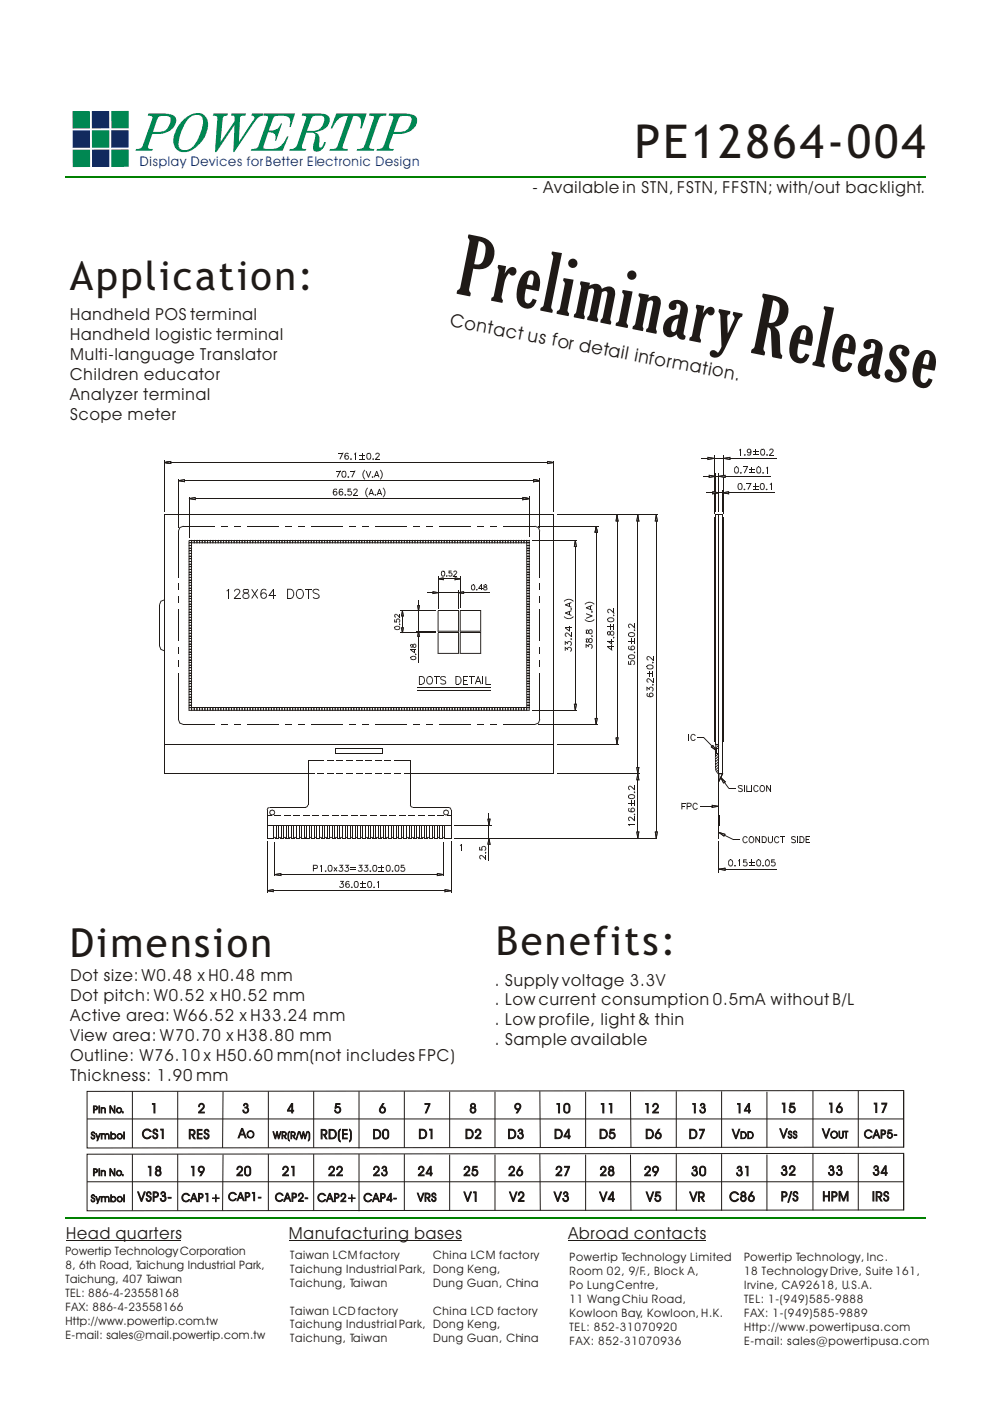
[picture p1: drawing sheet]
<svg xmlns="http://www.w3.org/2000/svg" width="210mm" height="297mm" viewBox="0 0 210 297" stroke-linecap="round" stroke-linejoin="round" font-family="sans-serif">
<defs><g id="words">
<text font-size="16.9" fill="#1f1a17" x="96.6" y="62.2" transform="rotate(11 96.6 62.2)">Preliminary Release</text>
<text font-size="9.9" fill="#1f1a17" x="134.6" y="33.4">PE12864-004</text>
<g font-size="8.5" fill="#1f1a17">
<text x="14.8" y="61.4">Application:</text>
<text x="14.8" y="203">Dimension</text>
<text x="105.2" y="202.5">Benefits:</text>
</g>
<text font-size="3.9" fill="#1f1a17" x="95.3" y="69.2" transform="rotate(11 95.3 69.2)">Contact us for detail information.</text>
<g font-size="3.5" fill="#1f1a17">
<text x="113" y="40.9">- Available in STN, FSTN, FFSTN; with/out backlight.</text>
<text x="14.9" y="67.9">Handheld POS terminal</text>
<text x="14.9" y="72.1">Handheld logistic terminal</text>
<text x="14.9" y="76.4">Multi-language Translator</text>
<text x="14.9" y="80.6">Children educator</text>
<text x="14.9" y="84.8">Analyzer terminal</text>
<text x="14.9" y="89">Scope meter</text>
<text x="15" y="208">Dot size: W0.48 x H0.48 mm</text>
<text x="105" y="209">. Supply voltage 3.3V</text>
<text x="15" y="212.2">Dot pitch: W0.52 x H0.52 mm</text>
<text x="105" y="213.2">. Low current consumption 0.5mA without B/L</text>
<text x="15" y="220.6">View area: W70.70 x H38.80 mm</text>
<text x="15" y="216.4">Active area: W66.52 x H33.24 mm</text>
<text x="105" y="217.4">. Low profile, light &amp; thin</text>
<text x="105" y="221.6">. Sample available</text>
<text x="15" y="224.9">Outline: W76.10 x H50.60 mm(not includes FPC)</text>
<text x="15" y="229.1">Thickness: 1.90 mm</text>
<text x="14" y="262.7">Head quarters</text>
<text x="61.3" y="262.7">Manufacturing bases</text>
<text x="120.6" y="262.7">Abroad contacts</text>
</g>
<text font-size="2.8" fill="#002b80" x="29.7" y="35.3">Display Devices forBetter Electronic Design</text>
<g font-size="2.8" fill="#1f1a17">
<text x="32" y="236">1</text>
<text x="42" y="236">2</text>
<text x="51.4" y="236">3</text>
<text x="60.9" y="236">4</text>
<text x="70.9" y="236">5</text>
<text x="80.4" y="236">6</text>
<text x="89.9" y="236">7</text>
<text x="99.6" y="236">8</text>
<text x="109.1" y="236">9</text>
<text x="117.8" y="236">10</text>
<text x="127.2" y="236">11</text>
<text x="136.6" y="236">12</text>
<text x="146.6" y="236">13</text>
<text x="156.1" y="236">14</text>
<text x="165.6" y="235.9">15</text>
<text x="175.6" y="235.9">16</text>
<text x="185.1" y="235.9">17</text>
<text x="30.1" y="241.4">CS1</text>
<text x="40" y="241.5">RES</text>
<text x="50.6" y="241.3">A</text>
<text x="68" y="241.5">RD(E)</text>
<text x="79.1" y="241.5">D0</text>
<text x="88.8" y="241.4">D1</text>
<text x="98.7" y="241.4">D2</text>
<text x="107.7" y="241.4">D3</text>
<text x="117.6" y="241.4">D4</text>
<text x="127.2" y="241.4">D5</text>
<text x="136.9" y="241.4">D6</text>
<text x="146.2" y="241.4">D7</text>
<text x="155.4" y="241.4">V</text>
<text x="165.5" y="241.3">V</text>
<text x="174.5" y="241.3">V</text>
<text x="31.1" y="249.3">18</text>
<text x="40.3" y="249.3">19</text>
<text x="50.1" y="249.3">20</text>
<text x="59.8" y="249.3">21</text>
<text x="69.6" y="249.3">22</text>
<text x="79.1" y="249.3">23</text>
<text x="88.6" y="249.3">24</text>
<text x="98.3" y="249.3">25</text>
<text x="107.8" y="249.3">26</text>
<text x="117.8" y="249.3">27</text>
<text x="127.2" y="249.3">28</text>
<text x="136.6" y="249.3">29</text>
<text x="146.6" y="249.3">30</text>
<text x="156.1" y="249.3">31</text>
<text x="165.6" y="249.2">32</text>
<text x="175.6" y="249.2">33</text>
<text x="185.1" y="249.2">34</text>
<text x="29.3" y="254.7">VSP3-</text>
<text x="98.5" y="254.7">V1</text>
<text x="108.1" y="254.7">V2</text>
<text x="117.6" y="254.7">V3</text>
<text x="127.3" y="254.7">V4</text>
<text x="137.1" y="254.7">V5</text>
<text x="146.4" y="254.7">VR</text>
<text x="154.8" y="254.7">C86</text>
<text x="165.7" y="254.6">P/S</text>
<text x="174.5" y="254.6">HPM</text>
<text x="185" y="254.6">IRS</text>
</g>
<g font-size="2.5" fill="#1f1a17">
<text x="183.3" y="241.3">CAP5-</text>
<text x="38.5" y="254.8">CAP1+ CAP1-</text>
<text x="58.4" y="254.7">CAP2-</text>
<text x="67.4" y="254.8">CAP2+</text>
<text x="77.2" y="254.8">CAP4-</text>
<text x="88.6" y="254.7">VRS</text>
<text x="13.9" y="269">8, 6th Road, Taichung Industrial Park,</text>
<text x="13.9" y="266.1">Powertip TechnologyCorporation</text>
<text x="61.6" y="269.8">Taichung Industrial Park, Dong Keng,</text>
<text x="61.6" y="266.9">Taiwan LCM factory</text>
<text x="91.9" y="266.9">China LCM factory</text>
<text x="120.9" y="267.3">Powertip Technology Limited</text>
<text x="157.9" y="267.3">Powertip Technology, Inc.</text>
<text x="13.9" y="275">TEL: 886-4-23558168</text>
<text x="13.9" y="272">Taichung, 407 Taiwan</text>
<text x="61.6" y="272.8">Taichung, Taiwan</text>
<text x="91.9" y="272.8">Dung Guan, China</text>
<text x="120.9" y="273.3">Po LungCentre,</text>
<text x="120.9" y="270.3">Room 02, 9/F., Block A,</text>
<text x="157.9" y="273.3">Irvine, CA92618, U.S.A.</text>
<text x="157.9" y="270.3">18 TechnologyDrive, Suite 161,</text>
<text x="13.9" y="277.9">FAX: 886-4-23558166</text>
<text x="13.9" y="280.9">Http://www.powertip.com.tw</text>
<text x="61.5" y="281.7">Taichung Industrial Park, Dong Keng,</text>
<text x="61.5" y="278.7">Taiwan LCD factory</text>
<text x="91.9" y="278.7">China LCD factory</text>
<text x="120.9" y="279.2">Kowloon Bay, Kowloon, H.K.</text>
<text x="120.9" y="276.2">11 Wang Chiu Road,</text>
<text x="157.9" y="276.2">TEL: 1-(949)585-9888</text>
<text x="157.9" y="279.2">FAX: 1-(949)585-9889</text>
<text x="13.9" y="283.8">E-mail: sales@mail.powertip.com.tw</text>
<text x="61.5" y="284.6">Taichung, Taiwan</text>
<text x="91.9" y="284.6">Dung Guan, China</text>
<text x="120.9" y="282.1">TEL: 852-31070920</text>
<text x="120.9" y="285.1">FAX: 852-31070936</text>
<text x="157.9" y="282.1">Http://www.powertipusa.com</text>
<text x="157.9" y="285.1">E-mail: sales@powertipusa.com</text>
</g>
<g font-size="2.1" fill="#1f1a17">
<text x="19.7" y="236">Pin No.</text>
<text x="19.3" y="241.5">Symbol</text>
<text x="52.4" y="241.3">O</text>
<text x="58" y="241.4">WR(R/W)</text>
<text x="157.1" y="241.4">DD</text>
<text x="167.2" y="241.3">SS</text>
<text x="176.2" y="241.3">OUT</text>
<text x="19.7" y="249.3">Pin No.</text>
<text x="19.3" y="254.8">Symbol</text>
</g>
</g></defs>
<path d="M13.9 37.5h182.5" fill="none" stroke="#008000" stroke-width=".25"/>
<path d="M33.6 24.8l-1.1 3.2 1.6-.1a1.61 1.61 0 0 0 1.5-.8 2.63 2.63 0 0 0 .5-2.2 2.62 2.62 0 0 0-2.5-.1zM31.5 24.1h3.6a2.96 2.96 0 0 1 2.2 .8 2.76 2.76 0 0 1-2.1 3.2l-1.2 .3h-1.7l-.8 2.4a.62 .62 0 0 0 .1 .7 .62 .62 0 0 0 .7 .1v.3h-3.6l.2-.3a1.24 1.24 0 0 0 1.5-1.2l1.9-5.2a.36 .36 0 0 0-.2-.6l-.8-.1zM40.2 24.9l-.2 .3a10.6 10.6 0 0 0-2 4.4 1.77 1.77 0 0 0 .5 2.1 2.77 2.77 0 0 0 3.3-1.9 7.4 7.4 0 0 0 1.2-4.9 1.76 1.76 0 0 0-2.7 0zM39.1 25.2a3.9 3.9 0 0 1 4-1 3.2 3.2 0 0 1 .7 3.9 6.4 6.4 0 0 1-4.4 4.1 2.31 2.31 0 0 1-2.6-3 6.7 6.7 0 0 1 2.3-4zM45.3 24.1h3.1l-.2 .4a.8 .8 0 0 0-1 1l-.4 4.6 3-4.4v-.9l-.3-.3h-.5l.1-.4h3.1l-.1 .4h-.5a.6 .6 0 0 0-.7 .6l-.2 5 2.9-4.4a.74 .74 0 0 0 .2-1l-.5-.2 .2-.4h2.4l-.1 .4a2.56 2.56 0 0 0-1.8 1.4l-4.3 6.3h-.2l.3-5.7-3.9 5.7h-.3l.5-6.6a.74 .74 0 0 0-.5-1.1h-.5zM56 24.1h6.6l-.9 2.8h-.3a2 2 0 0 0-.2-2 3.6 3.6 0 0 0-3.1-.1l-1.1 2.9a2.2 2.2 0 0 0 2.6-1.5l.2-.1-1.2 3.7h-.3l.2-.4a1.05 1.05 0 0 0-1.3-1.4h-.3l-1 3.1a.41 .41 0 0 0 .6 .5 3.7 3.7 0 0 0 3.4-1l.5-.7 .5-1h.3l-1.2 3h-6.8l.2-.3a1.18 1.18 0 0 0 1.5-.8l2-5.7a.38 .38 0 0 0-.1-.5 .38 .38 0 0 0-.4 0l-.6-.1zM66.4 24.7l-.4 .5-.9 2.5h1.9a2.3 2.3 0 0 0 1.7-2.9v-.1a3.1 3.1 0 0 0-2.3 0zM64.1 24.1h3.9a1.9 1.9 0 0 1 1.9 1.1 2.51 2.51 0 0 1-2.3 2.6l-.9 .2a1.6 1.6 0 0 1 1 2.3v.3a.43 .43 0 0 0 .2 .7 .43 .43 0 0 0 .6-.5l.3-.7h.4a2.12 2.12 0 0 1-2.2 2 .71 .71 0 0 1-.6-1l.4-1.9a.76 .76 0 0 0 0-.8 .76 .76 0 0 0-.8-.3h-1l-.9 2.6a.61 .61 0 0 0 .1 .8 .61 .61 0 0 0 .7 .1l-.1 .3h-3.4l.1-.3a1.35 1.35 0 0 0 1.6-1.1l1.9-5.6a.5 .5 0 0 0-.7-.4h-.3zM71.3 24.1h6.5l-1.1 3.1h-.3a2.23 2.23 0 0 0-.3-2.5l-1.1-.1-2.3 6.2v.6l.1 .1 1 .1-.1 .3h-3.8l.2-.3a1.16 1.16 0 0 0 1.6-.8l2.1-6.2a3.2 3.2 0 0 0-3 2l-.3 .6h-.3zM78.4 24.1h3.6l-.1 .4-1 .1-.4 .3-2.1 6v.5l1 .2-.1 .3h-3.6l.1-.3h.2a1.17 1.17 0 0 0 1.3-.8l1.9-5.5a.45 .45 0 0 0 .1-.5 .45 .45 0 0 0-.5-.2l-.5-.1zM84.9 24.7l-.4 .5-.9 2.8h1.3a2.26 2.26 0 0 0 2.3-2.2 .8 .8 0 0 0 0-.9 .8 .8 0 0 0-.9-.3zM82.6 24.1h3.6a2.26 2.26 0 0 1 2.2 1 2.6 2.6 0 0 1-1.9 2.9l-1.4 .4h-1.7l-.8 2.2a.69 .69 0 0 0 .1 .9 .69 .69 0 0 0 .9 .1l-.2 .3h-3.5l.1-.3a1.32 1.32 0 0 0 1.6-1.2l1.9-5.2a.54 .54 0 0 0-.2-.6 .54 .54 0 0 0-.5-.1h-.4z" fill-rule="evenodd" fill="#008752"/>
<path d="M19.5 23.5h3.7v3.7h-3.7z" fill="#002b80"/>
<g fill="#008752">
<path d="M15.4 31.7h3.7v3.7h-3.7z"/>
<path d="M23.6 31.7h3.7v3.7h-3.7z"/>
</g>
<g fill="#002b80">
<path d="M19.5 31.7h3.7v3.7h-3.7z"/>
<path d="M15.4 27.7l3.7-.1v3.7h-3.7z"/>
<path d="M23.6 27.6h3.7v3.7h-3.7z"/>
</g>
<g fill="#008752">
<path d="M19.5 27.6h3.7v3.7h-3.7z"/>
<path d="M15.4 23.6h3.7v3.6h-3.7z"/>
<path d="M23.6 23.5h3.7v3.7h-3.6z"/>
</g>
<path d="M13.9 258.2h182.5" fill="none" stroke="#008000" stroke-width=".25"/>
<path d="M14 263.1h24.4M61.3 263.1h36.5M120.6 263.1h29.1" fill="none" stroke="#1f1a17" stroke-width=".21"/>
<g fill="#1f1a17">
<path d="M97.5 134.2h.2l-.1 4.4z"/>
<path d="M97.6 138.4h4.4l.1 .2h-4.5z"/>
<path d="M102 134.1l.1 4.4h-.2z"/>
</g>
<path d="M97.6 134.2h4.4M98.4 125.7h5.5" fill="none" stroke="#1f1a17" stroke-width=".21"/>
<g fill="#1f1a17">
<path d="M97.5 129.5h.2l-.1 4.4z"/>
<path d="M97.6 133.7h4.4l.1 .2h-4.5z"/>
<path d="M102 129.4l.1 4.4h-.2z"/>
</g>
<path d="M97.6 129.5h4.4" fill="none" stroke="#1f1a17" stroke-width=".21"/>
<g fill="#1f1a17">
<path d="M100.1 124l.2-.1 .1 .2z"/>
<path d="M100.1 124l.2 .1-.1 .2-.2-.1z"/>
<path d="M100 124.2h.2l-.1 .3h-.2z"/>
<path d="M99.9 124.5h.2v.1h-.2z"/>
<path d="M99.9 124.6h.2l.1 .3h-.2z"/>
<path d="M100 124.9l.2-.1 .1 .2-.2 .1z"/>
<path d="M100.2 124.9l.2 .1-.1 .2-.2-.1z"/>
<path d="M100.3 125l.2 .2h-.2z"/>
<path d="M100.4 125l.3 .1-.2 .1z"/>
<path d="M100.6 124.8l.2 .1-.1 .2-.2-.1z"/>
<path d="M100.6 124.6h.2v.3h-.2z"/>
<path d="M100.6 124.5l.2-.1v.2h-.2z"/>
<path d="M100.6 124.2l.2-.1v.3l-.2 .1z"/>
<path d="M100.6 124l.2 .1-.2 .2-.1-.2z"/>
<path d="M100.4 123.9l.2 .1v.2l-.2-.1z"/>
<path d="M100.3 123.9l.1 .2z"/>
<path d="M101 125v.1l.1-.2 .1 .2z"/>
<path d="M101.2 125v.2l-.2-.1z"/>
<path d="M101.1 125h.3l-.1 .1v-.1l-.1 .2z"/>
<path d="M101.2 124.9l-.1 .2z"/>
<path d="M102 123.9l.2 .2-.6 .7h-.2l.1-.1 .1 .1-.1-.1z"/>
<path d="M101.6 124.6h.7v.2h-.7z"/>
<path d="M102 124h.2v1.1h-.2z"/>
<path d="M102.6 124l.2-.1 .1 .2z"/>
<path d="M102.6 124l.1 .2h-.1z"/>
<path d="M102.6 124.2l.2 .1h-.2z"/>
<path d="M102.6 124.3h.2l-.1 .1z"/>
<path d="M102.8 124.3v.2l-.1-.1z"/>
<path d="M102.8 124.3l.2 .1v.2l-.2-.1z"/>
<path d="M103 124.4h.2l-.1 .2h-.1z"/>
<path d="M103.1 124.6l.1-.2 .2 .2z"/>
<path d="M103.2 124.7l.2-.1v.1z"/>
<path d="M103.2 124.7h.2v.2z"/>
<path d="M103.2 124.8l.2 .1-.1 .2z"/>
<path d="M103.1 125l.2 .1h-.1z"/>
<path d="M103 125l.2-.1v.2l-.1 .1z"/>
<path d="M102.9 125h.2v.2h-.3z"/>
<path d="M102.7 124.9l.2 .1-.1 .2-.2-.1z"/>
<path d="M102.6 125h.2z"/>
<path d="M102.5 124.9h.2l-.1 .1z"/>
<path d="M102.5 124.7l.2 .2h-.2z"/>
<path d="M102.6 124.5l.1 .3-.2-.1z"/>
<path d="M102.6 124.5l.1-.1 .1 .2-.1 .1z"/>
<path d="M102.7 124.4h.2v.2h-.1z"/>
<path d="M102.9 124.4l.2-.1 .1 .2-.3 .1z"/>
<path d="M103.1 124.3l.2 .1-.1 .1z"/>
<path d="M103.2 124.2l.2 .1-.1 .1z"/>
<path d="M103.2 124.2l.2-.1v.2z"/>
<path d="M103.2 124l.2 .1-.2 .1z"/>
<path d="M103.1 123.9l.1 .1v.2l-.2-.1z"/>
<path d="M102.9 123.9h.2v.2h-.2z"/>
</g>
<path d="M88.6 146.3h15.6M88.6 145.9h15.6" fill="none" stroke="#1f1a17" stroke-width=".21"/>
<g fill="#1f1a17">
<path d="M88.9 143.3l.2 .1v1.6h-.2z"/>
<path d="M89 143.3h.6l-.1 .2h-.5z"/>
<path d="M89.6 143.3l.2 .1-.1 .2-.2-.1z"/>
<path d="M89.8 143.4l.2 .2-.2 .1-.1-.1z"/>
<path d="M89.8 143.7l.2-.1 .1 .2-.2 .1z"/>
<path d="M89.9 143.9l.2-.1 .1 .2-.2 .1z"/>
<path d="M90 144h.2v.5l-.2-.1z"/>
<path d="M90 144.4l.2 .1-.1 .2-.2-.1z"/>
<path d="M89.9 144.6l.2 .1-.1 .2-.2-.1z"/>
<path d="M89.7 144.9l.1-.2 .2 .2-.2 .2z"/>
<path d="M89.5 145l.2-.1 .1 .2h-.3z"/>
<path d="M89 144.9h.5v.2h-.5z"/>
<path d="M90.8 143.4l.2-.1v.2l-.1 .1z"/>
<path d="M90.6 143.6l.2-.2 .1 .2-.1 .1z"/>
<path d="M90.6 143.6l.2 .1-.1 .2-.2-.1z"/>
<path d="M90.5 143.8l.2 .1-.1 .2-.2-.1z"/>
<path d="M90.4 144h.2v.4l-.2 .1z"/>
<path d="M90.4 144.5l.2-.1 .1 .2-.2 .1z"/>
<path d="M90.5 144.7l.2-.1 .1 .2-.2 .1z"/>
<path d="M90.8 144.7l.1 .2-.1 .2-.2-.2z"/>
<path d="M90.9 144.9l.1 .1v.1h-.2z"/>
<path d="M91 144.9h.3l.1 .2h-.4z"/>
<path d="M91.3 145l.1-.1 .1 .1-.1 .1z"/>
<path d="M91.4 144.9l.2-.2 .1 .2-.2 .1z"/>
<path d="M91.6 144.6l.2 .1-.1 .2-.2-.1z"/>
<path d="M91.7 144.4h.2l-.1 .3-.2-.1z"/>
<path d="M91.7 144h.2v.4h-.2z"/>
<path d="M91.6 143.9l.2-.1 .1 .2-.2 .1z"/>
<path d="M91.5 143.7l.2-.1 .1 .2-.2 .1z"/>
<path d="M91.5 143.4l.2 .2-.1 .1-.2-.1z"/>
<path d="M91.3 143.3l.2 .1-.1 .2-.1-.1z"/>
<path d="M91 143.3h.3v.2h-.3z"/>
<path d="M92.5 143.4h.2v1.6h-.2z"/>
<path d="M92.1 143.3h1.1v.2h-1.1z"/>
<path d="M94.4 143.4l.2 .2-.1 .1-.2-.1z"/>
<path d="M94.2 143.3l.2 .1v.2l-.3-.1z"/>
<path d="M93.8 143.3h.4v.2h-.3z"/>
<path d="M93.6 143.4l.2-.1 .1 .2-.2 .1z"/>
<path d="M93.6 143.4l.1 .2-.2 .1h-.1z"/>
<path d="M93.4 143.7h.2v.1l-.2 .1z"/>
<path d="M93.4 143.9l.2-.1v.1l-.1 .1z"/>
<path d="M93.6 143.9v.2l-.1-.1z"/>
<path d="M93.7 144h.1v.2l-.2-.1z"/>
<path d="M93.8 144l.5 .2-.1 .2-.4-.2z"/>
<path d="M94.3 144.2l.2 .1-.1 .1h-.2z"/>
<path d="M94.5 144.3l.1 .1-.2 .1z"/>
<path d="M94.4 144.5l.2-.1 .1 .2h-.2z"/>
<path d="M94.5 144.6h.2l-.1 .3-.1-.1z"/>
<path d="M94.3 144.9l.2-.2 .1 .2-.2 .2z"/>
<path d="M94.1 145l.3-.1v.2h-.2z"/>
<path d="M93.9 144.9h.3v.2h-.4z"/>
<path d="M93.7 144.9l.2 .1-.1 .1-.2-.1z"/>
<path d="M93.4 144.9l.1-.1 .2 .1-.1 .1z"/>
<path d="M96.6 143.3l.2 .1v1.6h-.2z"/>
<path d="M96.7 143.3h.6v.2h-.6z"/>
<path d="M97.3 143.3l.3 .1-.1 .2-.3-.1z"/>
<path d="M97.4 143.6l.2-.2 .1 .2-.1 .1z"/>
<path d="M97.6 143.7l.1-.1 .1 .2-.2 .1z"/>
<path d="M97.6 143.9l.2-.1 .1 .2-.2 .1z"/>
<path d="M97.7 144h.2v.5l-.2-.1z"/>
<path d="M97.7 144.4l.2 .1-.1 .2-.2-.1z"/>
<path d="M97.6 144.6l.2 .1-.1 .2-.1-.1z"/>
<path d="M97.6 144.8l.1 .1-.2 .2-.1-.2z"/>
<path d="M97.2 145l.3-.1v.2h-.2z"/>
<path d="M96.7 144.9h.6v.2h-.6z"/>
<path d="M98.3 143.3l.2 .1v1.6h-.2z"/>
<path d="M98.4 143.3h1v.2h-1z"/>
<path d="M98.4 144.1h.6v.2h-.6z"/>
<path d="M98.4 144.9h1v.2h-1z"/>
<path d="M100 143.4h.2v1.6h-.2z"/>
<path d="M99.6 143.3h1.1v.2h-1.1z"/>
<path d="M101.4 143.4l.1 .1-.6 1.6-.2-.1z"/>
<path d="M101.4 143.5l.1-.1 .7 1.6-.2 .1z"/>
<path d="M101.1 144.4h.7v.2h-.7z"/>
<path d="M102.4 143.4h.2v1.6h-.2z"/>
<path d="M103 143.4h.2l-.1 1.7z"/>
<path d="M103.1 144.9h.9v.2h-.9z"/>
<path d="M92.8 134.2h.2l-.1 4.4z"/>
<path d="M92.9 138.4h4.4l.1 .2h-4.5z"/>
<path d="M97.2 134.2l.2-.1v4.4h-.2z"/>
</g>
<path d="M84.8 134.2h7.6M84.8 129.5h7.6M88.3 133.8h4.1M88.8 134.9v5.5M92.9 134.2h4.4" fill="none" stroke="#1f1a17" stroke-width=".21"/>
<g fill="#1f1a17">
<path d="M88.7 127.3h.2v1.1h-.2z"/>
<path d="M83.6 133.2h.2l.1 .1-.2 .1z"/>
<path d="M83.8 133.3l.2 .1-.1 .1-.2-.1z"/>
<path d="M84 133.3l.2 .1v.2l-.3-.1z"/>
<path d="M84.2 133.4h.2v.2h-.2z"/>
<path d="M84.3 133.4l.3-.1 .1 .2-.3 .1z"/>
<path d="M84.6 133.4l.1-.1 .2 .1-.2 .1z"/>
<path d="M84.7 133.2h.2v.2l-.2-.1z"/>
<path d="M84.7 133.1h.2v.1z"/>
<path d="M84.7 133l.1-.2 .1 .3h-.2z"/>
<path d="M84.6 132.7l.2 .1-.1 .2-.1-.1z"/>
<path d="M84.4 132.7h.2v.2h-.3z"/>
<path d="M84.2 132.7h.2v.2h-.2z"/>
<path d="M83.9 132.7h.3v.2h-.2z"/>
<path d="M83.7 132.8l.2-.1 .1 .2-.2 .1z"/>
<path d="M83.7 132.9l.2 .1-.1 .1h-.2z"/>
<path d="M83.6 133.1l.2 .1z"/>
<path d="M84.8 132.3v.3l-.2-.2z"/>
<path d="M84.8 132.3l.2 .1-.2 .1z"/>
<path d="M84.7 132.2l.2 .1-.1 .1-.1-.2h.1z"/>
<path d="M84.6 132.3l.2 .1z"/>
<path d="M83.6 131.3h.2l-.1 .6z"/>
<path d="M83.7 131.7l.6 .1-.1 .2-.5-.1z"/>
<path d="M84 131.9l.3-.1-.2 .2z"/>
<path d="M84 131.7h.2v.1l-.2 .1z"/>
<path d="M84 131.5h.2v.2h-.2z"/>
<path d="M84.1 131.3l.1 .3-.2-.1z"/>
<path d="M84.2 131.2l.1 .1-.1 .2-.1-.2z"/>
<path d="M84.2 131.2l.2-.1v.2l-.1 .1z"/>
<path d="M84.4 131.1h.1v.2z"/>
<path d="M84.5 131.1l.2 .1-.1 .2-.1-.1z"/>
<path d="M84.6 131.3l.1-.1 .2 .2-.2 .1z"/>
<path d="M84.7 131.4h.2v.1l-.2 .1z"/>
<path d="M84.7 131.5h.2v.2h-.2z"/>
<path d="M84.7 131.7h.2l-.1 .2-.1-.1z"/>
<path d="M84.6 131.8l.2 .1z"/>
<path d="M84.6 131.9l.1 .1z"/>
<path d="M83.9 130.8l.1 .2z"/>
<path d="M83.9 130.7v.3l-.1-.1z"/>
<path d="M83.7 130.8l.2-.1z"/>
<path d="M83.6 130.7h.3l-.2 .1z"/>
<path d="M83.6 130.4l.2 .1v.2h-.2z"/>
<path d="M83.7 130.3l.1 .2-.2-.1z"/>
<path d="M83.7 130.3l.2 .1z"/>
<path d="M83.8 130.2l.1-.1 .1 .2z"/>
<path d="M83.9 130.1l.2 .1-.1 .1z"/>
<path d="M84.1 130.2v.2z"/>
<path d="M84.2 130.2l.2 .1-.2 .2-.1-.1z"/>
<path d="M84.4 130.3l.5 .6-.1 .1-.6-.5z"/>
<path d="M84.7 130.2h.2v.7h-.2z"/>
</g>
<path d="M85.4 130.6v2.5M88.8 129.5v4.3" fill="none" stroke="#1f1a17" stroke-width=".21"/>
<path d="M85.4 129.5l.2 1.1h-.4z" fill="#fff"/>
<g fill="#1f1a17">
<path d="M85.2 130.5h.4l.1 .2h-.1l.1-.1-.5 .1z"/>
<path d="M85.3 129.5h.2l.2 1.1h-.2z"/>
<path d="M85.3 129.5h.2l-.2 1.1-.2 .1v-.1l.1 .1-.1-.1z"/>
<path d="M85.3 129.5h.2l-.2 1.1h-.2z"/>
</g>
<path d="M88.6 128.4h.4l-.2 1.1z" fill="#fff"/>
<g fill="#1f1a17">
<path d="M88.6 128.3l.5 .1-.1-.1h.1l-.1 .2h-.4z"/>
<path d="M88.9 128.4h.2l-.2 1.1h-.2z"/>
<path d="M88.5 128.3l.2 .1 .2 1.1h-.2l-.1-1.2-.1 .1z"/>
<path d="M88.5 128.4h.2l.2 1.1h-.2z"/>
</g>
<path d="M85.2 133.1h.4l-.2 1.1z" fill="#fff"/>
<g fill="#1f1a17">
<path d="M85.2 133l.5 .1-.1-.1h.1l-.1 .2h-.4z"/>
<path d="M85.5 133.1h.2l-.2 1.1h-.2z"/>
<path d="M85.1 133l.2 .1 .2 1.1h-.2l-.2-1.1 .1-.1-.1 .1z"/>
<path d="M85.1 133.1h.2l.2 1.1h-.2z"/>
</g>
<path d="M88.8 133.8l.2 1.1h-.4z" fill="#fff"/>
<g fill="#1f1a17">
<path d="M88.6 134.8h.4l.1 .2h-.1l.1-.1-.5 .1z"/>
<path d="M88.7 133.8h.2l.2 1.1h-.2z"/>
<path d="M88.7 133.8h.2l-.2 1.1-.2 .1v-.1l.1 .1z"/>
<path d="M88.7 133.8h.2l-.2 1.1h-.2z"/>
</g>
<path d="M92.9 122.2v6.7M92.9 125.7h4.4M97.3 125.1v3.8M97.6 122.2v6.7" fill="none" stroke="#1f1a17" stroke-width=".21"/>
<g fill="#1f1a17">
<path d="M93.7 121.1l.2-.1 .1 .2z"/>
<path d="M93.7 121.1l.2 .1-.1 .1h-.2z"/>
<path d="M93.6 121.3h.2l-.1 .3-.2-.1z"/>
<path d="M93.5 121.5h.2v.2h-.2z"/>
<path d="M93.5 121.7h.2l.1 .2-.2 .1z"/>
<path d="M93.6 122l.2-.1 .1 .2-.1 .1z"/>
<path d="M93.8 122l.2 .1v.2l-.2-.1z"/>
<path d="M94 122.1l.1 .2h-.1z"/>
<path d="M94 122.1l.3 .1-.2 .1z"/>
<path d="M94.2 121.9l.2 .1-.1 .2-.2-.1z"/>
<path d="M94.3 121.7h.2l-.1 .3-.2-.1z"/>
<path d="M94.3 121.5h.2v.2h-.2z"/>
<path d="M94.2 121.3l.2-.1 .1 .3-.2 .1z"/>
<path d="M94.2 121l.2 .2-.2 .1-.1-.1z"/>
<path d="M94.1 121h.1v.2h-.2z"/>
<path d="M94 121l.1 .2z"/>
<path d="M94.7 122l.1 .2-.2-.1z"/>
<path d="M94.7 122.2l.2-.1-.1 .2-.1-.1h.1z"/>
<path d="M94.8 122l.2 .1-.2 .1z"/>
<path d="M94.7 122.1l.2-.1z"/>
<path d="M95.2 121h.6v.2h-.5z"/>
<path d="M95.2 121.1h.2l-.1 .5-.1-.1z"/>
<path d="M95.2 121.4l.1 .2z"/>
<path d="M95.3 121.4l.2-.1v.2l-.2 .1z"/>
<path d="M95.5 121.3h.1v.2h-.1z"/>
<path d="M95.6 121.3l.2 .1-.1 .2-.1-.1z"/>
<path d="M95.8 121.4l.2 .2-.2 .1-.1-.1z"/>
<path d="M95.8 121.6h.2v.2h-.2z"/>
<path d="M95.8 121.8h.2v.1z"/>
<path d="M95.8 121.8l.2 .1-.1 .2-.1-.1z"/>
<path d="M95.7 122l.1-.1 .1 .2-.1 .1z"/>
<path d="M95.6 122.1l.1-.1 .1 .2-.2 .1z"/>
<path d="M95.5 122.1h.1v.2h-.2z"/>
<path d="M95.3 122l.2 .1-.1 .2-.2-.1z"/>
<path d="M95.2 122.1l.2-.1z"/>
<path d="M95.1 122h.2z"/>
<path d="M96.2 121.2l.2 .1z"/>
<path d="M96.3 121.1l.1 .2-.2-.1z"/>
<path d="M96.3 121.1l.2 .1z"/>
<path d="M96.3 121h.2v.2z"/>
<path d="M96.5 121h.2v.2h-.2z"/>
<path d="M96.7 121l.2 .1-.2 .1z"/>
<path d="M96.7 121.2l.2-.1z"/>
<path d="M96.8 121.2l.1-.1 .1 .2z"/>
<path d="M96.8 121.3h.2v.1z"/>
<path d="M96.8 121.3l.2 .1-.1 .1z"/>
<path d="M96.8 121.4l.1 .1-.1 .2-.1-.1z"/>
<path d="M96.7 121.6l.1 .1-.5 .5-.3 .1 .2-.2v.2v-.2z"/>
<path d="M96.2 122.1h.8v.2h-.8z"/>
</g>
<path d="M94 122.7h2.6" fill="none" stroke="#1f1a17" stroke-width=".21"/>
<path d="M92.9 122.7l1.1-.2v.4z" fill="#fff"/>
<g fill="#1f1a17">
<path d="M93.9 122.5h.2l-.1 .5 .1-.1v.1l-.2-.1z"/>
<path d="M92.9 122.6l1.2 .2-.1 .2-1.1-.2z"/>
<path d="M92.9 122.6l1.1-.2 .1 .1-.1-.1h.1v.2l-1.1 .2z"/>
<path d="M92.9 122.6l1.1-.2 .1 .2-1.1 .2z"/>
</g>
<path d="M91.9 125.5l1 .2-1 .1z" fill="#fff"/>
<g fill="#1f1a17">
<path d="M91.8 125.5h.2v.3l-.2 .1v-.1l.1 .1z"/>
<path d="M91.9 125.7l1.1-.1v.2l-1.1 .1z"/>
<path d="M91.8 125.4h.1l-.1 .1 .1-.1 1.1 .2-.1 .2-1-.2z"/>
<path d="M91.9 125.4l1.1 .2-.1 .2-1-.2z"/>
<path d="M90.8 125.6h1.1v.2h-1.1z"/>
</g>
<path d="M96.6 122.5l1 .2-1 .2z" fill="#fff"/>
<g fill="#1f1a17">
<path d="M96.5 122.5h.2v.4l-.2 .1v-.1l.1 .1z"/>
<path d="M96.6 122.8l1.1-.2v.2l-1.1 .2z"/>
<path d="M96.5 122.4h.1l-.1 .1 .1-.1 1.1 .2-.1 .2-1-.2z"/>
<path d="M96.6 122.4l1.1 .2-.1 .2-1-.2z"/>
</g>
<path d="M97.3 125.7l1.1-.2v.3z" fill="#fff"/>
<g fill="#1f1a17">
<path d="M98.3 125.5h.2l-.1 .4 .1-.1v.1l-.2-.1z"/>
<path d="M97.3 125.6l1.1 .1v.2l-1.1-.1z"/>
<path d="M97.3 125.6l1-.2 .2 .1-.2-.1h.2l-.1 .2-1.1 .2z"/>
<path d="M97.3 125.6l1-.2 .1 .2-1.1 .2z"/>
<path d="M92.8 129.5h.2l-.1 4.4z"/>
<path d="M92.9 133.7h4.4l.1 .2h-4.5z"/>
<path d="M97.3 129.4l.1 4.4h-.2z"/>
</g>
<path d="M92.9 129.5h4.4" fill="none" stroke="#1f1a17" stroke-width=".21"/>
<g fill="#1f1a17">
<path d="M87.1 139.6l.1-.1 .1 .2-.1 .1z"/>
<path d="M87.3 139.6l.1 .1-.1 .2-.1-.1z"/>
<path d="M87.4 139.7l.2 .1v.2l-.3-.1z"/>
<path d="M87.6 139.8h.2v.2h-.2z"/>
<path d="M87.8 139.8l.2-.1 .1 .2-.3 .1z"/>
<path d="M88 139.7l.1-.1 .2 .1-.2 .2z"/>
<path d="M88.1 139.5l.2 .1v.1h-.2z"/>
<path d="M88.1 139.5l.2-.1v.2z"/>
<path d="M88.1 139.3l.1-.1 .1 .2-.2 .1z"/>
<path d="M88.1 139.1l.1 .1-.1 .2-.1-.1z"/>
<path d="M87.8 139l.3 .1-.1 .2-.2-.1z"/>
<path d="M87.6 139h.2v.2h-.2z"/>
<path d="M87.3 139.1l.3-.1v.2l-.2 .1z"/>
<path d="M87.1 139.2l.2-.1 .1 .2-.1 .1z"/>
<path d="M87.1 139.3h.2l-.1 .2h-.2z"/>
<path d="M87 139.5l.2 .1z"/>
<path d="M88.1 138.8l.2-.1-.1 .2z"/>
<path d="M88.1 138.7h.3l-.1 .2z"/>
<path d="M88.1 138.6l.2 .1-.1 .1-.1-.2h.2z"/>
<path d="M88.1 138.6l.1 .2z"/>
<path d="M87.2 137.7l.7 .5 .1 .3-.2-.1 .2-.1-.2 .1-.7-.5z"/>
<path d="M87.8 137.5h.2v.8h-.2z"/>
<path d="M87.1 137.7h1.1v.2h-1.1z"/>
<path d="M87.1 137.1l.1-.1 .1 .1-.1 .2z"/>
<path d="M87.2 137.1l.1 .2h-.1z"/>
<path d="M87.3 137.1l.2 .2h-.2z"/>
<path d="M87.4 137.1l.2 .1-.1 .1z"/>
<path d="M87.5 137l.2 .1-.1 .1z"/>
<path d="M87.5 136.8l.2 .1v.2h-.2z"/>
<path d="M87.6 136.6l.1 .3-.2-.1z"/>
<path d="M87.6 136.6l.1-.1 .1 .2-.1 .1z"/>
<path d="M87.7 136.5h.2v.2z"/>
<path d="M87.9 136.5h.2l-.1 .2h-.1z"/>
<path d="M88.1 136.5h.1l-.1 .2z"/>
<path d="M88.2 136.5l.1 .1-.2 .1z"/>
<path d="M88.1 136.7l.2-.1v.2l-.2 .1z"/>
<path d="M88.1 136.8h.2v.3l-.2-.1z"/>
<path d="M88.1 137l.2 .1v.2l-.2-.2z"/>
<path d="M88.1 137.2l.2 .1z"/>
<path d="M88 137.2l.2 .1-.2 .1z"/>
<path d="M87.9 137.2h.1v.2h-.2z"/>
<path d="M87.8 137.1v.3l-.1-.1z"/>
<path d="M87.6 137.2h.2l-.1 .1z"/>
<path d="M87.5 137l.2-.1 .1 .2-.2 .1z"/>
<path d="M87.5 136.8l.2-.1v.3h-.2z"/>
<path d="M87.6 136.6l.1 .1-.2 .1z"/>
<path d="M87.4 136.5l.2 .1-.1 .2z"/>
<path d="M87.3 136.5h.1v.2z"/>
<path d="M87.1 136.6l.2-.1v.2z"/>
<path d="M87.1 136.6l.2 .1-.1 .2-.2-.1z"/>
<path d="M87 136.8h.2v.2h-.2z"/>
<path d="M129 137.1l.9 .6v.3l-.2-.1 .2-.1-.2 .1-.8-.6z"/>
<path d="M129.7 136.9h.2v.9h-.2z"/>
<path d="M128.9 137.1h1.3v.2h-1.3z"/>
<path d="M129 135.8l.9 .7v.2l-.2-.1h.2h-.2l-.8-.6z"/>
<path d="M129.7 135.6h.2v1h-.2z"/>
<path d="M128.9 135.8h1.3v.2h-1.3z"/>
<path d="M130.2 135.1v.3l-.2-.1z"/>
<path d="M130.1 135.2h.3l-.1 .1v-.2l-.1 .2z"/>
<path d="M130.2 135l.1 .1-.1 .2z"/>
<path d="M130 135.1l.2 .1z"/>
<path d="M128.8 134.4l.2-.1 .1 .2-.2 .2z"/>
<path d="M129 134.5l.1 .2h-.2z"/>
<path d="M129.1 134.5l.2 .2h-.2z"/>
<path d="M129.2 134.5l.3 .1-.2 .1z"/>
<path d="M129.3 134.4l.2 .1v.1l-.2-.1z"/>
<path d="M129.4 134.2h.2l-.1 .3-.2-.1z"/>
<path d="M129.5 133.9l.1 .1v.2h-.2z"/>
<path d="M129.6 133.8l.1 .2-.1 .1-.1-.2z"/>
<path d="M129.6 133.8l.2-.1v.2l-.1 .1z"/>
<path d="M129.8 133.7h.2v.2h-.2z"/>
<path d="M130 133.7l.2 .1-.1 .2-.2-.1z"/>
<path d="M130 134l.2-.2 .1 .1z"/>
<path d="M130.1 134l.2-.1v.2l-.2 .1z"/>
<path d="M130.1 134.1h.2v.3h-.2z"/>
<path d="M130.1 134.3l.2 .1-.1 .2-.1-.1z"/>
<path d="M130 134.6h.2l-.1 .1z"/>
<path d="M129.9 134.6l.2-.1v.2l-.1 .1z"/>
<path d="M129.8 134.6h.2v.2h-.2z"/>
<path d="M129.7 134.5l.1 .1v.2l-.2-.1z"/>
<path d="M129.5 134.5l.1-.1 .1 .2-.1 .1z"/>
<path d="M129.4 134.3h.2v.2h-.1z"/>
<path d="M129.3 134.1l.2-.1 .1 .3h-.2z"/>
<path d="M129.4 133.9l.1 .1-.2 .1z"/>
<path d="M129.2 133.8l.2 .1-.1 .1z"/>
<path d="M129.1 133.8h.1v.2z"/>
<path d="M128.9 133.9l.2-.1 .1 .2h-.2z"/>
<path d="M128.9 133.9l.2 .1-.1 .2-.2-.1z"/>
<path d="M128.8 134.1h.2v.3h-.2z"/>
<path d="M128.9 132.7h1.2v.2h-1.2z"/>
<path d="M129.4 132.3h.2v1.1h-.2z"/>
<path d="M130.1 132.3h.2v1.1h-.2z"/>
<path d="M128.8 131.5l.2-.1 .1 .2-.2 .1z"/>
<path d="M129 131.6l.2 .1v.2l-.3-.2z"/>
<path d="M129.2 131.7h.3v.2h-.3z"/>
<path d="M129.5 131.7h.2v.2h-.2z"/>
<path d="M129.7 131.7h.3v.2h-.3z"/>
<path d="M129.9 131.7l.2-.1 .2 .1-.3 .2z"/>
<path d="M130.1 131.4l.2 .1v.2l-.2-.1z"/>
<path d="M130.1 131.3h.2v.2z"/>
<path d="M130.1 131.2l.1-.1 .1 .2-.2 .1z"/>
<path d="M130 130.9l.2 .2-.1 .1-.2-.1z"/>
<path d="M129.7 130.9h.3v.2h-.3z"/>
<path d="M129.5 130.9h.2v.2h-.2z"/>
<path d="M129.1 131l.4-.1v.2h-.3z"/>
<path d="M128.9 131.1l.2-.1 .1 .1-.2 .1z"/>
<path d="M128.9 131.1l.2 .1-.1 .2-.2-.1z"/>
<path d="M128.8 131.3l.2 .2z"/>
<path d="M130.2 130.4v.3l-.2-.1z"/>
<path d="M130.1 130.5h.3l-.1 .1v-.2l-.1 .2z"/>
<path d="M130.2 130.3l.1 .1-.1 .2z"/>
<path d="M130 130.4l.2 .1z"/>
<path d="M129.2 129.8v.2z"/>
<path d="M129.1 129.8h.1l-.1 .2-.1-.1z"/>
<path d="M128.9 129.8h.2l-.1 .1z"/>
<path d="M128.8 129.7l.3 .1h-.2z"/>
<path d="M128.8 129.4h.2v.3h-.2z"/>
<path d="M128.9 129.2l.1 .3-.2-.1z"/>
<path d="M128.9 129.2h.1l.1 .1z"/>
<path d="M129 129.2l.2-.1v.2h-.1z"/>
<path d="M129.2 129.1h.1v.2h-.1z"/>
<path d="M129.3 129.1l.2 .1-.1 .1h-.1z"/>
<path d="M129.5 129.2l.2 .1-.1 .2-.2-.2z"/>
<path d="M129.7 129.3l.6 .6v.3l-.1-.2h.1h-.1l-.7-.6z"/>
<path d="M130.1 129.1h.2v.9h-.2z"/>
</g>
<path d="M36.2 98.1h80M34.9 109.2h82.6M118.2 157.7h13M96.4 177.7h43M118.2 164h17.5" fill="none" stroke="#1f1a17" stroke-width=".21"/>
<g fill="#1f1a17">
<path d="M38.1 111.8l.8-.3 .1 .1-.8 .4z"/>
<path d="M38.1 111.8l.1 .1-.3 .8-.2-.1z"/>
</g>
<path d="M34.9 157.7h82.6M34.9 164h30.5" fill="none" stroke="#1f1a17" stroke-width=".21"/>
<g fill="#1f1a17">
<path d="M37.7 152.6l.2-.1 .3 .8-.1 .1z"/>
<path d="M38.2 153.2l.8 .3-.1 .2-.8-.3z"/>
</g>
<path d="M34.9 97.5v11M34.9 109.2v54.8M33.8 128.2v8.7" fill="none" stroke="#1f1a17" stroke-width=".21"/>
<path d="M34.9 98.1l1.3-.3v.5z" fill="#fff"/>
<g fill="#1f1a17">
<path d="M36.1 97.8h.2l-.1 .6 .1-.1v.1l-.2-.1z"/>
<path d="M34.9 98l1.3 .2v.2l-1.3-.2z"/>
<path d="M34.9 98l1.3-.3 .1 .1-.1-.1h.1l-.1 .2-1.3 .3z"/>
<path d="M34.9 98l1.3-.3v.2l-1.3 .3z"/>
</g>
<path d="M34.9 98.1l1.3-.3v.5z" fill="#fff"/>
<g fill="#1f1a17">
<path d="M36.1 97.8h.2l-.1 .6 .1-.1v.1l-.2-.1z"/>
<path d="M34.9 98l1.3 .2v.2l-1.3-.2z"/>
<path d="M34.9 98l1.3-.3 .1 .1-.1-.1h.1l-.1 .2-1.3 .3z"/>
<path d="M34.9 98l1.3-.3v.2l-1.3 .3z"/>
<path d="M36.2 98h1.3v.2h-1.3z"/>
<path d="M34.1 127.4l.8-.3v.2l-.7 .3z"/>
<path d="M34 127.4l.2 .1-.3 .8-.2-.1z"/>
<path d="M33.7 137l.2-.1 .3 .8-.1 .1z"/>
<path d="M34.2 137.6l.7 .3v.2l-.8-.3z"/>
</g>
<path d="M114.5 112.6v9.8M126.5 112.8v39.5" fill="none" stroke="#1f1a17" stroke-width=".21"/>
<g fill="#1f1a17">
<path d="M114.4 123.8h.2v1.3h-.2z"/>
<path d="M114.4 126.5h.2v1.3h-.2z"/>
</g>
<path d="M114.5 129.2v6.8" fill="none" stroke="#1f1a17" stroke-width=".21"/>
<g fill="#1f1a17">
<path d="M114.4 137.3h.2v1.4h-.2z"/>
<path d="M114.4 140h.2v1.4h-.2z"/>
</g>
<path d="M37.8 112.6v9.8M114.5 142.7v9.8" fill="none" stroke="#1f1a17" stroke-width=".21"/>
<g fill="#1f1a17">
<path d="M37.7 123.8h.2v1.3h-.2z"/>
<path d="M37.7 126.5h.2v1.3h-.2z"/>
</g>
<path d="M37.8 129.2v6.8" fill="none" stroke="#1f1a17" stroke-width=".21"/>
<g fill="#1f1a17">
<path d="M37.7 137.3h.2v1.4h-.2z"/>
<path d="M37.7 140h.2v1.4h-.2z"/>
</g>
<path d="M117.5 109.2v54.8M37.8 142.7v9.8" fill="none" stroke="#1f1a17" stroke-width=".21"/>
<g fill="#1f1a17">
<path d="M40 128.1h.2l-.1 .6z"/>
<path d="M40.1 128.5h.5l.1 .2h-.6z"/>
<path d="M40.5 128.1l.2-.1v.6h-.2z"/>
<path d="M40.1 128h.5v.2h-.5z"/>
</g>
<path d="M122.1 115.9v33.4" fill="none" stroke="#1f1a17" stroke-width=".21"/>
<g fill="#1f1a17">
<path d="M119.8 137.1l.2 .2v.7h-.2v-.7l.2-.1-.2 .1z"/>
<path d="M120 137.2l.5 .4v.3l-.1-.2h.1h-.1l-.5-.3z"/>
<path d="M120.3 137.4l.2 .1v.2h-.2z"/>
<path d="M120.4 137.3l.2 .1-.1 .1-.2-.1z"/>
<path d="M120.4 137.3l.1-.1 .1 .2z"/>
<path d="M120.5 137.2l.2-.1 .1 .2-.2 .1z"/>
<path d="M120.7 137.1h.2v.2h-.2z"/>
<path d="M120.9 137.1l.2 .1-.1 .2-.2-.1z"/>
<path d="M121.1 137.2l.2 .2-.2 .1-.1-.1z"/>
<path d="M121.1 137.5l.2-.1v.2h-.2z"/>
<path d="M121.1 137.6h.2v.2h-.2z"/>
<path d="M121.1 137.8h.2l-.1 .2-.1-.1z"/>
<path d="M121 138h.2l-.1 .1z"/>
<path d="M120.9 138l.2-.1v.2l-.1 .1z"/>
<path d="M119.8 135.9l.2 .2v.6h-.2v-.6l.2-.1-.2 .1z"/>
<path d="M120 136l.5 .3v.3l-.1-.1 .1-.1-.1 .1-.5-.4z"/>
<path d="M120.3 136.2h.2v.2h-.2z"/>
<path d="M120.4 136l.1 .3-.2-.1z"/>
<path d="M120.4 136l.2 .1z"/>
<path d="M120.5 136l.2-.1 .1 .2-.2 .1z"/>
<path d="M120.7 135.9h.2v.2h-.2z"/>
<path d="M120.9 135.9l.2 .1-.1 .2-.2-.1z"/>
<path d="M121.1 136l.2 .1-.2 .1-.1-.1z"/>
<path d="M121.1 136.2l.2-.1v.3h-.2z"/>
<path d="M121.1 136.4h.2v.2h-.2z"/>
<path d="M121.1 136.5l.2 .1-.1 .2-.1-.1z"/>
<path d="M121 136.7l.2 .1-.1 .1z"/>
<path d="M120.9 136.8l.2-.1v.2l-.1 .1z"/>
<path d="M121.2 135.4v.3l-.2-.1z"/>
<path d="M121.1 135.5h.3l-.1 .1v-.2l-.1 .2z"/>
<path d="M121.2 135.3l.1 .1-.1 .2z"/>
<path d="M121 135.4l.2 .1z"/>
<path d="M120.2 134.8v.2z"/>
<path d="M120.1 134.8h.1l-.1 .2h-.1z"/>
<path d="M119.9 134.9l.2-.1-.1 .2z"/>
<path d="M119.8 134.7l.3 .1-.2 .1z"/>
<path d="M119.8 134.4h.2v.3h-.2z"/>
<path d="M119.9 134.3l.1 .2-.2-.1z"/>
<path d="M119.9 134.3l.1-.1 .1 .1z"/>
<path d="M120 134.2l.2-.1v.2h-.1z"/>
<path d="M120.2 134.1h.1v.2h-.1z"/>
<path d="M120.3 134.1l.2 .1-.1 .1h-.1z"/>
<path d="M120.5 134.2l.2 .1-.1 .2-.2-.2z"/>
<path d="M120.5 134.4l.2-.1 .6 .7-.1 .1z"/>
<path d="M121.1 134.1h.2v.9h-.2z"/>
<path d="M120 133.1l.8 .6 .1 .2-.2-.1h.2h-.2l-.8-.6z"/>
<path d="M120.7 132.8h.2v1h-.2z"/>
<path d="M119.9 133h1.3v.2h-1.3z"/>
<path d="M119.7 130.7l.2 .1-.2 .1-.1-.1z"/>
<path d="M119.9 130.8l.1 .1-.1 .2-.2-.2z"/>
<path d="M120 130.9l.3 .1-.1 .2-.3-.1z"/>
<path d="M120.3 131l.3 .1-.1 .2-.3-.1z"/>
<path d="M120.5 131.1h.3v.2h-.3z"/>
<path d="M120.8 131.1l.3-.1v.2l-.3 .1z"/>
<path d="M121.1 131l.2-.1 .1 .2-.3 .1z"/>
<path d="M121.3 130.9l.2-.1 .1 .1-.2 .2z"/>
<path d="M121.5 130.8l.1-.1 .1 .1-.1 .1z"/>
<path d="M119.9 129.9l1.4 .5-.1 .2-1.3-.5z"/>
<path d="M119.9 129.9l1.3-.5 .1 .2-1.3 .5z"/>
<path d="M120.7 129.7h.2v.6h-.2z"/>
<path d="M121 129.2l.2-.1v.2z"/>
<path d="M121.2 129l.2 .1-.1 .1v-.2l-.1 .2z"/>
<path d="M121.1 129h.2l-.1 .2-.1-.2h.1z"/>
<path d="M121 129l.2 .1z"/>
<path d="M119.9 128.1l1.4 .6-.1 .1-1.3-.5z"/>
<path d="M119.9 128.1l1.3-.4 .1 .1-1.3 .5z"/>
<path d="M120.7 127.9h.2v.7h-.2z"/>
<path d="M119.7 127.3l.2 .1-.1 .2-.2-.2z"/>
<path d="M119.7 127.3l.2-.1 .1 .1-.2 .2z"/>
<path d="M119.9 127.2l.3-.2 .1 .2-.3 .1z"/>
<path d="M120.2 127h.3l.1 .2h-.3z"/>
<path d="M120.5 127h.3v.2h-.3z"/>
<path d="M120.8 127h.3v.2h-.3z"/>
<path d="M121.1 127l.3 .2-.1 .1-.2-.1z"/>
<path d="M121.4 127.2l.2 .1-.1 .2-.2-.2z"/>
<path d="M121.5 127.4l.1-.1 .1 .1-.1 .2z"/>
<path d="M111.7 128.1h.2l-.1 .6z"/>
<path d="M111.8 128.5h.5l.1 .2h-.6z"/>
<path d="M112.2 128.1l.2-.1v.6h-.2z"/>
<path d="M111.8 128h.5v.2h-.5z"/>
<path d="M124.2 136.5l.2 .2v.7h-.2v-.7l.2-.1-.2 .1z"/>
<path d="M124.4 136.6l.5 .4v.2l-.1-.1 .1-.1-.1 .1-.5-.3z"/>
<path d="M124.8 136.8l.1 .1v.1h-.2z"/>
<path d="M124.8 136.7l.2 .1-.1 .1-.1-.1z"/>
<path d="M124.9 136.6l.1 .2z"/>
<path d="M124.9 136.6l.3-.1v.2l-.2 .1z"/>
<path d="M125.2 136.5h.1v.2z"/>
<path d="M125.3 136.5l.2 .1-.1 .2-.2-.1z"/>
<path d="M125.4 136.8l.1-.2 .2 .2-.2 .1z"/>
<path d="M125.5 136.8h.2v.2h-.2z"/>
<path d="M125.5 137h.2v.2h-.2z"/>
<path d="M125.5 137.1l.2 .1v.2l-.2-.1z"/>
<path d="M125.5 137.3l.2 .1-.1 .1z"/>
<path d="M125.4 137.4l.1-.1 .1 .2-.2 .1z"/>
<path d="M124.3 136l.1-.1 .1 .2-.2 .1z"/>
<path d="M124.4 136l.1 .3-.1-.1z"/>
<path d="M124.5 136.1l.2 .2h-.2z"/>
<path d="M124.6 136.1l.3 .1-.2 .1z"/>
<path d="M124.8 135.9l.1 .1v.2l-.2-.1z"/>
<path d="M124.8 135.7l.2 .1-.1 .2h-.2z"/>
<path d="M124.9 135.5l.2 .1-.1 .2-.2-.1z"/>
<path d="M124.9 135.5l.1-.2 .2 .2-.2 .1z"/>
<path d="M125 135.3h.2l.1 .2h-.2z"/>
<path d="M125.2 135.3h.2v.2h-.2z"/>
<path d="M125.4 135.3l.2 .1-.1 .1h-.1z"/>
<path d="M125.4 135.5h.3z"/>
<path d="M125.5 135.5h.2v.2h-.2z"/>
<path d="M125.5 135.7h.2v.3l-.2-.1z"/>
<path d="M125.5 135.9l.2 .1v.2l-.2-.1z"/>
<path d="M125.5 136l.2 .2-.1 .1z"/>
<path d="M125.4 136.2l.1-.1 .1 .2h-.2z"/>
<path d="M125.2 136.1h.2v.2h-.2z"/>
<path d="M125.1 136.1l.2 .1-.1 .1-.2-.1z"/>
<path d="M124.9 136.1l.1-.1 .2 .1-.2 .1z"/>
<path d="M124.8 135.9l.2-.1 .1 .2-.2 .1z"/>
<path d="M124.7 135.6h.2l.1 .2-.2 .1z"/>
<path d="M124.8 135.4l.1 .2-.1 .1z"/>
<path d="M124.7 135.3l.1 .1-.1 .2z"/>
<path d="M124.5 135.3h.2v.2z"/>
<path d="M124.3 135.4l.2-.1 .1 .2z"/>
<path d="M124.3 135.5h.2l-.1 .2h-.2z"/>
<path d="M124.2 135.7h.2v.2h-.2z"/>
<path d="M125.6 134.8v.3l-.1-.1z"/>
<path d="M125.5 134.9h.3l-.1 .1v-.2l-.1 .2z"/>
<path d="M125.6 134.7l-.1 .1h.2l-.1 .2z"/>
<path d="M125.5 134.8l.1 .1z"/>
<path d="M124.3 134.1l.1-.1 .1 .2-.2 .1z"/>
<path d="M124.4 134.2l.1 .2-.1-.1z"/>
<path d="M124.5 134.2l.2 .2h-.2z"/>
<path d="M124.6 134.2l.3 .1-.2 .1z"/>
<path d="M124.8 134.1l.1 .1v.1l-.2-.1z"/>
<path d="M124.8 133.9h.2l-.1 .3-.2-.1z"/>
<path d="M124.9 133.6l.2 .1-.1 .2h-.2z"/>
<path d="M124.9 133.6l.1-.1 .2 .1-.2 .2z"/>
<path d="M125 133.5l.2-.1 .1 .2-.2 .1z"/>
<path d="M125.2 133.4h.2v.2h-.2z"/>
<path d="M125.4 133.4l.2 .1-.1 .2-.1-.1z"/>
<path d="M125.4 133.6h.3z"/>
<path d="M125.5 133.7l.2-.1v.2l-.2 .1z"/>
<path d="M125.5 133.8h.2v.3h-.2z"/>
<path d="M125.5 134l.2 .1v.2l-.2-.1z"/>
<path d="M125.5 134.2l.2 .1-.1 .1z"/>
<path d="M125.4 134.3l.1-.1 .1 .2-.2 .1z"/>
<path d="M125.2 134.3h.2v.2h-.2z"/>
<path d="M125.1 134.2l.2 .1-.1 .2-.2-.1z"/>
<path d="M124.9 134.2l.1-.1 .2 .2-.2 .1z"/>
<path d="M124.8 134h.2l.1 .2h-.2z"/>
<path d="M124.7 133.8l.2-.1 .1 .3h-.2z"/>
<path d="M124.8 133.6l.1 .1-.1 .1z"/>
<path d="M124.7 133.5l.1 .1-.1 .1z"/>
<path d="M124.5 133.5h.2v.2z"/>
<path d="M124.3 133.6l.2-.1 .1 .2z"/>
<path d="M124.3 133.6l.2 .1-.1 .1h-.2z"/>
<path d="M124.2 133.8h.2v.3h-.2z"/>
<path d="M124.2 131.3l.1 .1-.1 .1-.2-.1z"/>
<path d="M124.3 131.4l.2 .1-.1 .2-.2-.2z"/>
<path d="M124.4 131.5l.3 .1-.1 .2-.2-.1z"/>
<path d="M124.7 131.6l.3 .1v.2l-.4-.1z"/>
<path d="M125 131.7h.2v.2h-.2z"/>
<path d="M125.2 131.7l.3-.1 .1 .2-.4 .1z"/>
<path d="M125.5 131.6l.2-.1 .1 .2-.2 .1z"/>
<path d="M125.7 131.5l.2-.1 .1 .1-.2 .2z"/>
<path d="M125.9 131.4l.1-.1 .2 .1-.2 .1z"/>
<path d="M124.3 131l1.4-.5v.2l-1.3 .5z"/>
<path d="M124.4 130l1.3 .5-.1 .2-1.3-.5z"/>
<path d="M125.4 129.8l.3-.1-.1 .2h-.1h.1z"/>
<path d="M125.6 129.7h.2l-.2 .2z"/>
<path d="M125.6 129.5v.1h-.1l.2 .1-.1 .1z"/>
<path d="M125.5 129.6l.1 .2z"/>
<path d="M124.3 128.8l1.4 .5-.1 .2-1.3-.5z"/>
<path d="M124.3 128.8l1.3-.5 .1 .2-1.3 .5z"/>
<path d="M125.1 128.6h.2v.6h-.2z"/>
<path d="M124.1 127.9l.2 .2-.1 .1-.2-.1z"/>
<path d="M124.2 127.9l.2-.1 .1 .2-.2 .1z"/>
<path d="M124.4 127.8l.2-.1 .1 .1-.3 .2z"/>
<path d="M124.6 127.7l.4-.1v.2h-.3z"/>
<path d="M125 127.6h.2v.2h-.2z"/>
<path d="M125.2 127.6l.4 .1-.1 .1h-.3z"/>
<path d="M125.6 127.7l.2 .1-.1 .2-.2-.2z"/>
<path d="M125.8 127.8l.2 .1-.1 .2-.2-.1z"/>
<path d="M126 127.9l.2 .2-.2 .1-.1-.1z"/>
</g>
<path d="M38.9 111.6h6.8M39.1 101.9h74.2M41.4 105.7h69.6" fill="none" stroke="#1f1a17" stroke-width=".21"/>
<g fill="#1f1a17">
<path d="M47 111.5h1.4v.2h-1.4z"/>
<path d="M49.7 111.5h1.4v.2h-1.4z"/>
</g>
<path d="M52.5 111.6h6.7" fill="none" stroke="#1f1a17" stroke-width=".21"/>
<g fill="#1f1a17">
<path d="M60.6 111.5h1.3v.2h-1.3z"/>
<path d="M63.3 111.5h1.4v.2h-1.4z"/>
</g>
<path d="M66 111.6h6.8" fill="none" stroke="#1f1a17" stroke-width=".21"/>
<g fill="#1f1a17">
<path d="M74.2 111.5h1.3v.2h-1.3z"/>
<path d="M76.9 111.5h1.3v.2h-1.3z"/>
</g>
<path d="M79.6 111.6h6.8" fill="none" stroke="#1f1a17" stroke-width=".21"/>
<g fill="#1f1a17">
<path d="M87.7 111.5h1.4v.2h-1.4z"/>
<path d="M90.4 111.5h1.4v.2h-1.4z"/>
</g>
<path d="M93.1 111.6h6.8" fill="none" stroke="#1f1a17" stroke-width=".21"/>
<g fill="#1f1a17">
<path d="M101.3 111.5h1.3v.2h-1.3z"/>
<path d="M104 111.5h1.4v.2h-1.4z"/>
</g>
<path d="M106.7 111.6h6.8" fill="none" stroke="#1f1a17" stroke-width=".21"/>
<g fill="#1f1a17">
<path d="M87.4 114.6h.2l-.1 .6z"/>
<path d="M87.5 115h.5l.1 .2h-.6z"/>
<path d="M87.9 114.6l.2-.1v.6h-.2z"/>
<path d="M87.5 114.5h.5v.2h-.5z"/>
<path d="M72.6 96h.3l-.1 .1-.1-.1 .1 .1-.6 1.3-.2-.1z"/>
<path d="M71.9 96h.8v.2h-.8z"/>
<path d="M73.9 96.1l.1 .1-.2 .1z"/>
<path d="M73.7 96l.2 .1-.1 .1h-.2z"/>
<path d="M73.5 96h.2v.2z"/>
<path d="M73.3 96.1l.2-.1 .1 .2h-.2z"/>
<path d="M73.3 96.1l.1 .1-.1 .2-.2-.1z"/>
<path d="M73.1 96.3h.2v.4l-.2-.1z"/>
<path d="M73.1 96.6h.2v.4h-.2z"/>
<path d="M73.1 97l.1-.1 .1 .3-.2 .1z"/>
<path d="M73.3 97.1l.1 .2-.1 .1-.2-.1z"/>
<path d="M73.4 97.2l.2 .1-.1 .2-.2-.1z"/>
<path d="M73.5 97.3l.1 .2z"/>
<path d="M73.6 97.3l.1-.1 .1 .2-.2 .1z"/>
<path d="M73.8 97.1l.2 .1-.2 .2-.1-.1z"/>
<path d="M73.9 97h.2l-.1 .2h-.2z"/>
<path d="M73.9 97h.2z"/>
<path d="M73.8 96.8l.2-.1 .1 .2-.2 .1z"/>
<path d="M73.8 96.5l.2 .2-.2 .1-.1-.1z"/>
<path d="M73.6 96.5h.2l-.1 .2h-.1z"/>
<path d="M73.5 96.5l.1 .2z"/>
<path d="M73.3 96.6l.2-.1 .1 .2h-.2z"/>
<path d="M73.2 96.7l.1-.1 .1 .1-.1 .1z"/>
<path d="M73.1 96.7l.2 .1-.1 .2-.1-.1z"/>
<path d="M74.2 97.3h.1v.1l.1-.2 .1 .1z"/>
<path d="M74.5 97.2v.3l-.2-.1z"/>
<path d="M74.4 97.3h.3l-.1 .1v-.1l-.1 .2z"/>
<path d="M74.5 97.2v.2z"/>
<path d="M75.1 96.2l.2 .1-.1 .1z"/>
<path d="M75.2 96.2l.2-.2 .2 .1-.2-.1 .2-.1-.3 .4z"/>
<path d="M75.4 96.1h.2v1.3h-.2z"/>
<path d="M76.7 96.1h.2v1.1h-.2z"/>
<path d="M76.3 96.5h1.1v.2h-1.1z"/>
<path d="M76.3 97.2h1.1v.2h-1.1z"/>
<path d="M77.9 96.1l.2-.1 .1 .2h-.2z"/>
<path d="M77.9 96.1l.2 .1-.2 .2-.1-.1z"/>
<path d="M77.8 96.3h.2l-.1 .4-.2-.1z"/>
<path d="M77.7 96.6h.2v.2h-.2z"/>
<path d="M77.7 96.8h.2l.1 .3-.2 .1z"/>
<path d="M77.8 97.2l.1-.1 .2 .2-.1 .1z"/>
<path d="M78 97.2l.2 .1v.2l-.2-.1z"/>
<path d="M78.2 97.3l.1 .2h-.1z"/>
<path d="M78.3 97.3l.2-.1 .1 .2-.3 .1z"/>
<path d="M78.5 97.1l.2 .1-.1 .2-.2-.1z"/>
<path d="M78.6 96.8h.2l-.1 .4-.2-.1z"/>
<path d="M78.6 96.6h.2v.2h-.2z"/>
<path d="M78.5 96.3h.2l.1 .3-.2 .1z"/>
<path d="M78.5 96.1l.2 .2-.2 .1-.1-.2z"/>
<path d="M78.3 96l.2 .1v.1h-.2z"/>
<path d="M78.2 96h.1v.2h-.1z"/>
<path d="M79.1 97.2l.1 .1-.2 .1z"/>
<path d="M79.2 97.2v.3l-.2-.1z"/>
<path d="M79.1 97.3h.3l-.1 .1v-.1l-.1 .2z"/>
<path d="M79.2 97.2v.2z"/>
<path d="M79.6 96.3l.2 .1z"/>
<path d="M79.7 96.1l.1 .3-.2-.1z"/>
<path d="M79.7 96.1l.2 .1z"/>
<path d="M79.8 96.1l.2-.1v.2h-.1z"/>
<path d="M80 96h.3l-.1 .2h-.2z"/>
<path d="M80.3 96l.1 .1-.1 .1h-.1z"/>
<path d="M80.4 96.1l.1 .1-.1 .1z"/>
<path d="M80.3 96.2h.2l.1 .1z"/>
<path d="M80.4 96.3h.2v.2z"/>
<path d="M80.4 96.4l.2 .1-.1 .1-.2-.1z"/>
<path d="M80.3 96.5l.2 .1-.1 .2-.2-.1z"/>
<path d="M80.2 96.7l.2 .1-.7 .7-.1-.2z"/>
<path d="M79.7 97.3h.8v.2h-.8z"/>
<path d="M48 125.2l.2-.1 .1 .2-.2 .1z"/>
<path d="M48.5 124.9h.2l-.4 .4-.1-.2z"/>
<path d="M48.5 124.9h.2v2h-.2z"/>
<path d="M49.7 125.3l.2 .1h-.2z"/>
<path d="M49.8 125l.1 .2-.1 .2-.1-.1z"/>
<path d="M49.8 125l.1-.1 .1 .2-.1 .1z"/>
<path d="M49.9 124.9l.2-.1 .1 .2-.2 .1z"/>
<path d="M50.1 124.8h.5l-.1 .2h-.4z"/>
<path d="M50.6 124.8l.2 .2-.2 .1-.1-.1z"/>
<path d="M50.8 125l.1 .1-.2 .1-.1-.1z"/>
<path d="M50.7 125.2l.2-.1 .1 .2-.2 .1z"/>
<path d="M50.8 125.3h.2v.2h-.2z"/>
<path d="M50.8 125.4l.2 .1-.1 .2-.2-.1z"/>
<path d="M50.7 125.6l.2 .1-.2 .3-.2-.1z"/>
<path d="M50.5 125.9l.2 .1-1 1-.1-.2z"/>
<path d="M49.7 126.8h1.3v.2h-1.3z"/>
<path d="M51.6 125l.4-.2v.2l-.3 .1z"/>
<path d="M51.6 125l.2 .1-.1 .2-.2-.1z"/>
<path d="M51.5 125.2h.2v.2h-.2z"/>
<path d="M51.5 125.4h.2l.1 .1-.1 .2z"/>
<path d="M51.8 125.5l.1 .1v.2l-.2-.1z"/>
<path d="M51.9 125.6l.4 .1-.1 .2-.3-.1z"/>
<path d="M52.3 125.7l.3 .1-.1 .2-.3-.1z"/>
<path d="M52.5 125.9l.1-.1 .2 .2-.1 .1z"/>
<path d="M52.6 126.1l.2-.1 .1 .2-.2 .1z"/>
<path d="M52.7 126.2h.2v.4l-.2-.1z"/>
<path d="M52.7 126.5l.2 .1-.1 .2-.2-.1z"/>
<path d="M52.7 126.6l.1 .2-.1 .1z"/>
<path d="M52.3 126.8l.3-.1 .1 .2-.3 .1z"/>
<path d="M52 126.8h.4v.2h-.4z"/>
<path d="M51.7 126.7l.3 .1v.2l-.4-.1z"/>
<path d="M51.5 126.7h.3l-.2 .2z"/>
<path d="M51.4 126.5h.2l.1 .2h-.2z"/>
<path d="M51.4 126.2h.2v.3h-.2z"/>
<path d="M51.5 126l.2 .1-.1 .2-.2-.1z"/>
<path d="M51.7 125.8l.2 .1-.2 .2-.2-.1z"/>
<path d="M51.8 125.8l.3-.1v.2l-.3 .1z"/>
<path d="M52.1 125.7l.3-.1 .1 .2-.4 .1z"/>
<path d="M52.4 125.6l.2-.1 .1 .1-.2 .2z"/>
<path d="M52.6 125.4h.2l-.1 .2-.1-.1z"/>
<path d="M52.6 125.2h.2v.2h-.2z"/>
<path d="M52.7 124.9l.1 .3-.2 .1v-.2z"/>
<path d="M52.4 124.8l.3 .1-.1 .2-.3-.1z"/>
<path d="M52 124.8h.4v.2h-.4z"/>
<path d="M53.3 125l.2-.1 1.3 1.9-.2 .1z"/>
<path d="M54.6 124.9l.2 .1-1.3 1.9-.2-.1z"/>
<path d="M56.4 124.9l.2 .3-.2 .1-.1-.2z"/>
<path d="M56.1 124.8l.3 .1-.1 .2-.2-.1z"/>
<path d="M55.9 124.8h.2v.2h-.2z"/>
<path d="M55.5 125l.4-.2v.2l-.2 .1z"/>
<path d="M55.5 125l.2 .1-.2 .3-.2-.1z"/>
<path d="M55.3 125.3h.2l-.1 .5h-.2z"/>
<path d="M55.2 125.8h.2v.4l-.2 .1z"/>
<path d="M55.2 126.3l.2-.1 .1 .4-.1 .1z"/>
<path d="M55.4 126.7l.1-.2 .2 .2-.1 .2z"/>
<path d="M55.7 126.7l.2 .1v.2l-.3-.1z"/>
<path d="M55.9 126.8l.1 .2h-.1z"/>
<path d="M56 126.8l.2-.1 .1 .2-.3 .1z"/>
<path d="M56.2 126.7l.2-.2 .2 .1-.3 .3z"/>
<path d="M56.5 126.3h.2l-.1 .3h-.2z"/>
<path d="M56.5 126.2h.1l.1 .1z"/>
<path d="M56.4 126l.1-.1 .1 .3-.1 .1z"/>
<path d="M56.3 125.7l.2 .2-.1 .1-.2-.2z"/>
<path d="M56 125.6l.3 .1-.1 .2-.2-.1z"/>
<path d="M55.9 125.6l.1 .2z"/>
<path d="M55.5 125.7l.4-.1v.2l-.2 .1z"/>
<path d="M55.5 125.7l.2 .1-.2 .2-.2-.1z"/>
<path d="M55.3 125.9l.2 .1-.1 .3-.2-.1z"/>
<path d="M58 124.9l.1 .1-.9 1.3h-.3l.1-.1 .1 .1-.1-.1z"/>
<path d="M57.1 126.1h1.4v.2h-1.4z"/>
<path d="M57.9 124.9h.2v2h-.2z"/>
<path d="M60.9 124.8l.2 .1v2h-.2z"/>
<path d="M61 124.8h.7v.2h-.7z"/>
<path d="M61.7 124.8l.3 .2-.1 .1-.3-.1z"/>
<path d="M61.9 125.1l.1-.1 .2 .2-.1 .1z"/>
<path d="M62 125.3l.2-.1 .1 .2h-.2z"/>
<path d="M62.1 125.4h.2l.1 .3h-.2z"/>
<path d="M62.2 125.7h.2v.5l-.2-.1z"/>
<path d="M62.2 126.1l.2 .1-.1 .3-.2-.1z"/>
<path d="M62.1 126.4l.2 .1-.1 .2-.2-.1z"/>
<path d="M62.1 126.5l.1 .2-.2 .2-.1-.2z"/>
<path d="M61.6 126.8l.3-.1 .1 .2-.3 .1z"/>
<path d="M61 126.8h.7v.2h-.7z"/>
<path d="M63.2 125l.2-.2 .1 .2-.2 .1z"/>
<path d="M63 125.1l.2-.1 .1 .1-.2 .2z"/>
<path d="M63 125.2l.2 .1-.1 .1h-.2z"/>
<path d="M62.9 125.4h.2l-.1 .3h-.2z"/>
<path d="M62.8 125.7h.2v.4l-.2 .1z"/>
<path d="M62.8 126.2l.2-.1 .1 .3-.2 .1z"/>
<path d="M62.9 126.5l.2-.1 .1 .2-.2 .1z"/>
<path d="M63.1 126.5l.2 .2-.1 .2-.2-.2z"/>
<path d="M63.3 126.7l.2 .1-.1 .2-.2-.1z"/>
<path d="M63.4 126.8h.4l.1 .2h-.5z"/>
<path d="M63.8 126.8l.1-.1 .2 .2-.2 .1z"/>
<path d="M64.1 126.5l.2 .2-.2 .2-.2-.2z"/>
<path d="M64.2 126.4l.2 .1-.1 .2-.2-.1z"/>
<path d="M64.3 126.1h.2l-.1 .4-.2-.1z"/>
<path d="M64.3 125.7l.2-.1v.5h-.2z"/>
<path d="M64.2 125.4h.2l.1 .2-.2 .1z"/>
<path d="M64.1 125.3l.1-.2 .2 .3h-.2z"/>
<path d="M64 124.9l.2 .2-.1 .2-.2-.2z"/>
<path d="M63.8 124.8l.2 .1-.1 .2-.1-.1z"/>
<path d="M63.4 124.8h.4v.2h-.4z"/>
<path d="M65.3 124.9h.2v2h-.2z"/>
<path d="M64.7 124.8h1.3v.2h-1.3z"/>
<path d="M67.6 124.9l.2 .2-.2 .2-.1-.2z"/>
<path d="M67.2 124.8l.4 .1-.1 .2-.3-.1z"/>
<path d="M66.8 124.8h.4v.2h-.3z"/>
<path d="M66.5 125l.3-.2 .1 .2-.3 .1z"/>
<path d="M66.5 125l.2 .1-.2 .2-.2-.1z"/>
<path d="M66.3 125.2h.2v.2h-.2z"/>
<path d="M66.3 125.4h.2l.1 .1-.2 .2z"/>
<path d="M66.4 125.7l.2-.2 .1 .1-.1 .2z"/>
<path d="M66.6 125.6l.2 .1v.2l-.2-.1z"/>
<path d="M66.8 125.7l.6 .2-.1 .1-.5-.1z"/>
<path d="M67.4 125.9l.2 .1-.1 .1-.2-.1z"/>
<path d="M67.5 126.1l.1-.1 .1 .1z"/>
<path d="M67.5 126.2l.2-.1 .1 .2-.2 .1z"/>
<path d="M67.6 126.3h.2v.4l-.2-.1z"/>
<path d="M67.5 126.7l.1-.2 .2 .2-.2 .2z"/>
<path d="M67.2 126.8l.3-.1 .1 .2-.4 .1z"/>
<path d="M66.9 126.8h.3v.2h-.4z"/>
<path d="M66.6 126.7l.3 .1-.1 .2-.3-.1z"/>
<path d="M66.5 126.5l.2 .2-.2 .2-.2-.2z"/>
<path d="M62.6 114.6h.2l-.1 .6z"/>
<path d="M62.7 115h.5l.1 .2h-.6z"/>
<path d="M63.1 114.6l.2-.1v.6h-.2z"/>
<path d="M62.7 114.5h.5v.2h-.5z"/>
</g>
<path d="M37.8 101.7v10.3M40.1 105.4v8.5" fill="none" stroke="#1f1a17" stroke-width=".21"/>
<path d="M37.8 101.9l1.3-.2v.4z" fill="#fff"/>
<g fill="#1f1a17">
<path d="M39 101.7h.2l-.1 .5 .1-.1v.1l-.2-.1z"/>
<path d="M37.8 101.8l1.4 .2-.1 .2-1.3-.2z"/>
<path d="M37.8 101.8l1.3-.2 .1 .1-.1-.1h.1v.2l-1.3 .2z"/>
<path d="M37.8 101.8l1.3-.2 .1 .2-1.3 .2z"/>
</g>
<path d="M40.1 105.7l1.3-.2v.4z" fill="#fff"/>
<g fill="#1f1a17">
<path d="M41.3 105.5h.2l-.1 .5 .1-.1v.1l-.2-.1z"/>
<path d="M40.1 105.6l1.3 .2v.2l-1.3-.2z"/>
<path d="M40.1 105.6l1.3-.2 .1 .1-.1-.1h.1l-.1 .2-1.3 .2z"/>
<path d="M40.1 105.6l1.3-.2v.2l-1.3 .2z"/>
<path d="M40 119.6h.2l-.1 .7z"/>
<path d="M40.1 120.1h.5l.1 .2h-.6z"/>
<path d="M40.5 119.6l.2-.1v.7h-.2z"/>
<path d="M40.1 119.5h.5v.2h-.5z"/>
<path d="M43.4 114.6h.2l-.1 .6z"/>
<path d="M43.5 115h.5l.1 .2h-.6z"/>
<path d="M43.9 114.6l.2-.1v.6h-.2z"/>
<path d="M43.5 114.5h.5v.2h-.5z"/>
<path d="M40 115.1h.2l-.1 .7z"/>
<path d="M40.1 115.6h.5l.1 .2h-.6z"/>
<path d="M40.6 115l.1 .7h-.2v-.6h.2z"/>
<path d="M40.1 115h.5v.2h-.5z"/>
<path d="M41.1 114.6h.2l-.1 .6z"/>
<path d="M41.2 115h.6l.1 .2h-.7z"/>
<path d="M41.8 114.5l.1 .6h-.2v-.5h.2z"/>
<path d="M41.2 114.5h.6v.2h-.6z"/>
<path d="M40 114.6h.2l-.1 .6z"/>
<path d="M40.1 115h.5l.1 .2h-.6z"/>
<path d="M40.5 114.6l.2-.1v.6h-.2z"/>
<path d="M40.1 114.5h.5v.2h-.5z"/>
<path d="M40.6 114.6h.2l-.1 .6z"/>
<path d="M40.7 115h.5l.1 .2h-.6z"/>
<path d="M41.1 114.6l.2-.1v.6h-.2z"/>
<path d="M40.7 114.5h.5v.2h-.5z"/>
<path d="M42.8 114.6h.2l-.1 .6z"/>
<path d="M42.9 115h.5l.1 .2h-.6z"/>
<path d="M43.3 114.6l.2-.1v.6h-.2z"/>
<path d="M42.9 114.5h.5v.2h-.5z"/>
<path d="M42.3 114.6h.2l-.1 .6z"/>
<path d="M42.4 115h.5l.1 .2h-.6z"/>
<path d="M42.8 114.6l.2-.1v.6h-.2z"/>
<path d="M42.4 114.5h.5v.2h-.5z"/>
<path d="M41.7 114.6h.2l-.1 .6z"/>
<path d="M41.8 115h.5l.1 .2h-.6z"/>
<path d="M42.2 114.6l.2-.1v.6h-.2z"/>
<path d="M41.8 114.5h.5v.2h-.5z"/>
<path d="M40 117.9h.2l-.1 .7z"/>
<path d="M40.1 118.4h.5l.1 .2h-.6z"/>
<path d="M40.5 117.9l.2-.1v.7h-.2z"/>
<path d="M40.1 117.8h.5v.2h-.5z"/>
<path d="M40 117.4h.2l-.1 .6z"/>
<path d="M40.1 117.8h.5l.1 .2h-.6z"/>
<path d="M40.5 117.4l.2-.1v.6h-.2z"/>
<path d="M40.1 117.3h.5v.2h-.5z"/>
<path d="M40 116.8h.2l-.1 .6z"/>
<path d="M40.1 117.2h.5l.1 .2h-.6z"/>
<path d="M40.6 116.7l.1 .6h-.2v-.5h.2z"/>
<path d="M40.1 116.7h.5v.2h-.5z"/>
<path d="M40 116.3h.2l-.1 .6z"/>
<path d="M40.1 116.7h.5l.1 .2h-.6z"/>
<path d="M40.5 116.3l.2-.1v.6h-.2z"/>
<path d="M40.1 116.2h.5v.2h-.5z"/>
<path d="M40 115.7h.2l-.1 .6z"/>
<path d="M40.1 116.1h.5l.1 .2h-.6z"/>
<path d="M40.5 115.7l.2-.1v.6h-.2z"/>
<path d="M40.1 115.6h.5v.2h-.5z"/>
<path d="M40 119.1h.2l-.1 .6z"/>
<path d="M40.1 119.5h.5l.1 .2h-.6z"/>
<path d="M40.6 119l.1 .6h-.2v-.5h.2z"/>
<path d="M40.1 119h.5v.2h-.5z"/>
<path d="M40 118.5h.2l-.1 .6z"/>
<path d="M40.1 118.9h.5l.1 .2h-.6z"/>
<path d="M40.6 118.4l.1 .6h-.2v-.5h.2z"/>
<path d="M40.1 118.4h.5v.2h-.5z"/>
<path d="M47.3 114.6h.2l-.1 .6z"/>
<path d="M47.4 115h.6l.1 .2h-.7z"/>
<path d="M47.9 114.6l.2-.1v.6h-.2z"/>
<path d="M47.4 114.5h.6v.2h-.6z"/>
<path d="M46.8 114.6h.2l-.1 .6z"/>
<path d="M46.9 115h.5l.1 .2h-.6z"/>
<path d="M47.3 114.6l.2-.1v.6h-.2z"/>
<path d="M46.9 114.5h.5v.2h-.5z"/>
<path d="M46.2 114.6h.2l-.1 .6z"/>
<path d="M46.3 115h.5l.1 .2h-.6z"/>
<path d="M46.7 114.6l.2-.1v.6h-.2z"/>
<path d="M46.3 114.5h.5v.2h-.5z"/>
<path d="M44.5 114.6h.2l-.1 .6z"/>
<path d="M44.6 115h.5l.1 .2h-.6z"/>
<path d="M45 114.6l.2-.1v.6h-.2z"/>
<path d="M44.6 114.5h.5v.2h-.5z"/>
<path d="M44 114.6h.2l-.1 .6z"/>
<path d="M44.1 115h.5l.1 .2h-.6z"/>
<path d="M44.5 114.6l.2-.1v.6h-.2z"/>
<path d="M44.1 114.5h.5v.2h-.5z"/>
<path d="M45.1 114.6h.2l-.1 .6z"/>
<path d="M45.2 115h.5l.1 .2h-.6z"/>
<path d="M45.7 114.5l.1 .6h-.2v-.5h.2z"/>
<path d="M45.2 114.5h.5v.2h-.5z"/>
<path d="M45.6 114.6h.2l-.1 .6z"/>
<path d="M45.7 115h.6l.1 .2h-.7z"/>
<path d="M46.3 114.5l.1 .6h-.2v-.5h.2z"/>
<path d="M45.7 114.5h.6v.2h-.6z"/>
<path d="M49 114.6h.2l-.1 .6z"/>
<path d="M49.1 115h.6l.1 .2h-.7z"/>
<path d="M49.7 114.5l.1 .6h-.2v-.5h.2z"/>
<path d="M49.1 114.5h.6v.2h-.6z"/>
<path d="M48.5 114.6h.2l-.1 .6z"/>
<path d="M48.6 115h.5l.1 .2h-.6z"/>
<path d="M49 114.6l.2-.1v.6h-.2z"/>
<path d="M48.6 114.5h.5v.2h-.5z"/>
<path d="M47.9 114.6h.2l-.1 .6z"/>
<path d="M48 115h.5l.1 .2h-.6z"/>
<path d="M48.4 114.6l.2-.1v.6h-.2z"/>
<path d="M48 114.5h.5v.2h-.5z"/>
<path d="M49.6 114.6h.2l-.1 .6z"/>
<path d="M49.7 115h.5l.1 .2h-.6z"/>
<path d="M50.1 114.6l.2-.1v.6h-.2z"/>
<path d="M49.7 114.5h.5v.2h-.5z"/>
<path d="M40 123.6h.2l-.1 .6z"/>
<path d="M40.1 124h.5l.1 .2h-.6z"/>
<path d="M40.6 123.5l.1 .6h-.2v-.5h.2z"/>
<path d="M40.1 123.5h.5v.2h-.5z"/>
<path d="M40 122.5h.2l-.1 .6z"/>
<path d="M40.1 122.9h.5l.1 .2h-.6z"/>
<path d="M40.5 122.5l.2-.1v.6h-.2z"/>
<path d="M40.1 122.4h.5v.2h-.5z"/>
<path d="M40 121.9h.2l-.1 .6z"/>
<path d="M40.1 122.3h.5l.1 .2h-.6z"/>
<path d="M40.5 121.9l.2-.1v.6h-.2z"/>
<path d="M40.1 121.8h.5v.2h-.5z"/>
<path d="M40 121.3h.2l-.1 .7z"/>
<path d="M40.1 121.8h.5l.1 .2h-.6z"/>
<path d="M40.6 121.2l.1 .7h-.2v-.6h.2z"/>
<path d="M40.1 121.2h.5v.2h-.5z"/>
<path d="M40 120.8h.2l-.1 .6z"/>
<path d="M40.1 121.2h.5l.1 .2h-.6z"/>
<path d="M40.6 120.7l.1 .6h-.2v-.5h.2z"/>
<path d="M40.1 120.7h.5v.2h-.5z"/>
<path d="M40 120.2h.2l-.1 .6z"/>
<path d="M40.1 120.6h.5l.1 .2h-.6z"/>
<path d="M40.5 120.2l.2-.1v.6h-.2z"/>
<path d="M40.1 120.1h.5v.2h-.5z"/>
<path d="M40 123h.2l-.1 .6z"/>
<path d="M40.1 123.4h.5l.1 .2h-.6z"/>
<path d="M40.6 122.9l.1 .6h-.2v-.5h.2z"/>
<path d="M40.1 122.9h.5v.2h-.5z"/>
<path d="M40 127h.2l-.1 .6z"/>
<path d="M40.1 127.4h.5l.1 .2h-.6z"/>
<path d="M40.5 127l.2-.1v.6h-.2z"/>
<path d="M40.1 126.9h.5v.2h-.5z"/>
<path d="M40 124.2h.2l-.1 .6z"/>
<path d="M40.1 124.6h.5l.1 .2h-.6z"/>
<path d="M40.5 124.2l.2-.1v.6h-.2z"/>
<path d="M40.1 124.1h.5v.2h-.5z"/>
<path d="M40 125.8h.2l-.1 .7z"/>
<path d="M40.1 126.3h.5l.1 .2h-.6z"/>
<path d="M40.6 125.7l.1 .7h-.2v-.6h.2z"/>
<path d="M40.1 125.7h.5v.2h-.5z"/>
<path d="M40 125.3h.2l-.1 .6z"/>
<path d="M40.1 125.7h.5l.1 .2h-.6z"/>
<path d="M40.5 125.3l.2-.1v.6h-.2z"/>
<path d="M40.1 125.2h.5v.2h-.5z"/>
<path d="M40 124.7h.2l-.1 .6z"/>
<path d="M40.1 125.1h.5l.1 .2h-.6z"/>
<path d="M40.5 124.7l.2-.1v.6h-.2z"/>
<path d="M40.1 124.6h.5v.2h-.5z"/>
<path d="M40 126.4h.2l-.1 .6z"/>
<path d="M40.1 126.8h.5l.1 .2h-.6z"/>
<path d="M40.5 126.4l.2-.1v.6h-.2z"/>
<path d="M40.1 126.3h.5v.2h-.5z"/>
<path d="M40 127.5h.2l-.1 .6z"/>
<path d="M40.1 127.9h.5l.1 .2h-.6z"/>
<path d="M40.5 127.5l.2-.1v.6h-.2z"/>
<path d="M40.1 127.4h.5v.2h-.5z"/>
<path d="M56.4 114.6h.2l-.1 .6z"/>
<path d="M56.5 115h.5l.1 .2h-.6z"/>
<path d="M56.9 114.6l.2-.1v.6h-.2z"/>
<path d="M56.5 114.5h.5v.2h-.5z"/>
<path d="M53.6 114.6h.2l-.1 .6z"/>
<path d="M53.7 115h.5l.1 .2h-.6z"/>
<path d="M54.1 114.6l.2-.1v.6h-.2z"/>
<path d="M53.7 114.5h.5v.2h-.5z"/>
<path d="M53 114.6h.2l-.1 .6z"/>
<path d="M53.1 115h.5l.1 .2h-.6z"/>
<path d="M53.5 114.6l.2-.1v.6h-.2z"/>
<path d="M53.1 114.5h.5v.2h-.5z"/>
<path d="M52.4 114.6h.2l-.1 .6z"/>
<path d="M52.5 115h.5l.1 .2h-.6z"/>
<path d="M52.9 114.6l.2-.1v.6h-.2z"/>
<path d="M52.5 114.5h.5v.2h-.5z"/>
<path d="M51.9 114.6h.2l-.1 .6z"/>
<path d="M52 115h.5l.1 .2h-.6z"/>
<path d="M52.5 114.5l.1 .6h-.2v-.5h.2z"/>
<path d="M52 114.5h.5v.2h-.5z"/>
<path d="M51.3 114.6h.2l-.1 .6z"/>
<path d="M51.4 115h.5l.1 .2h-.6z"/>
<path d="M51.8 114.6l.2-.1v.6h-.2z"/>
<path d="M51.4 114.5h.5v.2h-.5z"/>
<path d="M50.7 114.6h.2l-.1 .6z"/>
<path d="M50.8 115h.6l.1 .2h-.7z"/>
<path d="M51.3 114.6l.2-.1v.6h-.2z"/>
<path d="M50.8 114.5h.6v.2h-.6z"/>
<path d="M50.2 114.6h.2l-.1 .6z"/>
<path d="M50.3 115h.5l.1 .2h-.6z"/>
<path d="M50.7 114.6l.2-.1v.6h-.2z"/>
<path d="M50.3 114.5h.5v.2h-.5z"/>
<path d="M55.8 114.6h.2l-.1 .6z"/>
<path d="M55.9 115h.5l.1 .2h-.6z"/>
<path d="M56.4 114.5l.1 .6h-.2v-.5h.2z"/>
<path d="M55.9 114.5h.5v.2h-.5z"/>
<path d="M55.2 114.6h.2l-.1 .6z"/>
<path d="M55.3 115h.6l.1 .2h-.7z"/>
<path d="M55.9 114.5l.1 .6h-.2v-.5h.2z"/>
<path d="M55.3 114.5h.6v.2h-.6z"/>
<path d="M54.7 114.6h.2l-.1 .6z"/>
<path d="M54.8 115h.5l.1 .2h-.6z"/>
<path d="M55.2 114.6l.2-.1v.6h-.2z"/>
<path d="M54.8 114.5h.5v.2h-.5z"/>
<path d="M54.1 114.6h.2l-.1 .6z"/>
<path d="M54.2 115h.5l.1 .2h-.6z"/>
<path d="M54.7 114.5l.1 .6h-.2v-.5h.2z"/>
<path d="M54.2 114.5h.5v.2h-.5z"/>
<path d="M59.8 114.6h.2l-.1 .6z"/>
<path d="M59.9 115h.5l.1 .2h-.6z"/>
<path d="M60.3 114.6l.2-.1v.6h-.2z"/>
<path d="M59.9 114.5h.5v.2h-.5z"/>
<path d="M59.2 114.6h.2l-.1 .6z"/>
<path d="M59.3 115h.5l.1 .2h-.6z"/>
<path d="M59.7 114.6l.2-.1v.6h-.2z"/>
<path d="M59.3 114.5h.5v.2h-.5z"/>
<path d="M57.5 114.6h.2l-.1 .6z"/>
<path d="M57.6 115h.5l.1 .2h-.6z"/>
<path d="M58 114.6l.2-.1v.6h-.2z"/>
<path d="M57.6 114.5h.5v.2h-.5z"/>
<path d="M56.9 114.6h.2l-.1 .6z"/>
<path d="M57 115h.5l.1 .2h-.6z"/>
<path d="M57.4 114.6l.2-.1v.6h-.2z"/>
<path d="M57 114.5h.5v.2h-.5z"/>
<path d="M58.1 114.6h.2l-.1 .6z"/>
<path d="M58.2 115h.5l.1 .2h-.6z"/>
<path d="M58.7 114.5l.1 .6h-.2v-.5h.2z"/>
<path d="M58.2 114.5h.5v.2h-.5z"/>
<path d="M58.6 114.6h.2l-.1 .6z"/>
<path d="M58.7 115h.5l.1 .2h-.6z"/>
<path d="M59.2 114.5l.1 .6h-.2v-.5h.2z"/>
<path d="M58.7 114.5h.5v.2h-.5z"/>
<path d="M62 114.6h.2l-.1 .6z"/>
<path d="M62.1 115h.5l.1 .2h-.6z"/>
<path d="M62.6 114.5l.1 .6h-.2v-.5h.2z"/>
<path d="M62.1 114.5h.5v.2h-.5z"/>
<path d="M61.4 114.6h.2l-.1 .6z"/>
<path d="M61.5 115h.6l.1 .2h-.7z"/>
<path d="M62 114.6l.2-.1v.6h-.2z"/>
<path d="M61.5 114.5h.6v.2h-.6z"/>
<path d="M60.9 114.6h.2l-.1 .6z"/>
<path d="M61 115h.5l.1 .2h-.6z"/>
<path d="M61.4 114.6l.2-.1v.6h-.2z"/>
<path d="M61 114.5h.5v.2h-.5z"/>
<path d="M60.3 114.6h.2l-.1 .6z"/>
<path d="M60.4 115h.5l.1 .2h-.6z"/>
<path d="M60.9 114.5l.1 .6h-.2v-.5h.2z"/>
<path d="M60.4 114.5h.5v.2h-.5z"/>
<path d="M71.4 103.6l.1 .2-.1 .1z"/>
<path d="M71.2 103.6h.2v.2h-.2z"/>
<path d="M71.1 103.6h.1v.2z"/>
<path d="M70.8 103.7l.3-.1v.2h-.2z"/>
<path d="M70.8 103.7l.2 .1-.1 .2-.2-.1z"/>
<path d="M70.7 103.9l.2 .1-.1 .3-.2-.1z"/>
<path d="M70.6 104.2h.2v.4h-.2z"/>
<path d="M70.6 104.6l.2-.1 .1 .3-.2 .1z"/>
<path d="M70.7 104.9l.1-.2 .2 .2-.1 .1z"/>
<path d="M70.9 104.8l.2 .1v.2l-.2-.1z"/>
<path d="M71.1 104.9l.1 .2z"/>
<path d="M71.1 104.9l.2-.1 .1 .2-.2 .1z"/>
<path d="M71.4 104.7l.1 .1-.1 .2-.1-.1z"/>
<path d="M71.4 104.6h.2l-.1 .2h-.1z"/>
<path d="M71.4 104.6h.2z"/>
<path d="M71.4 104.4l.1-.1 .1 .2-.2 .1z"/>
<path d="M71.4 104.2l.1 .1-.1 .1-.1-.1z"/>
<path d="M71.1 104.1l.3 .1-.1 .1h-.2z"/>
<path d="M71.1 104.1v.2z"/>
<path d="M70.8 104.2l.3-.1v.2h-.2z"/>
<path d="M70.8 104.2l.2 .1-.2 .1-.1-.1z"/>
<path d="M70.7 104.3l.2 .1-.1 .2-.2-.1z"/>
<path d="M72.7 103.6l.1 .2-.2 .1z"/>
<path d="M72.4 103.6h.3l-.1 .2h-.2z"/>
<path d="M72.3 103.6h.1v.2z"/>
<path d="M72 103.7l.3-.1 .1 .2h-.2z"/>
<path d="M72 103.7l.2 .1-.1 .2-.2-.1z"/>
<path d="M71.9 103.9l.2 .1-.1 .3-.1-.1z"/>
<path d="M71.9 104.2h.1v.4h-.1z"/>
<path d="M71.9 104.6l.1-.1 .1 .3-.2 .1z"/>
<path d="M71.9 104.9l.2-.2 .1 .2-.1 .1z"/>
<path d="M72.2 104.8l.2 .1-.1 .2-.2-.1z"/>
<path d="M72.3 104.9l.1 .2z"/>
<path d="M72.3 104.9l.2-.1 .1 .2-.2 .1z"/>
<path d="M72.6 104.7l.2 .1-.2 .2-.1-.1z"/>
<path d="M72.7 104.6h.2l-.1 .2h-.2z"/>
<path d="M72.7 104.6h.2z"/>
<path d="M72.6 104.4l.2-.1v.2l-.1 .1z"/>
<path d="M72.6 104.2l.2 .1-.2 .1-.1-.1z"/>
<path d="M72.4 104.1l.2 .1-.1 .1h-.2z"/>
<path d="M72.3 104.1l.1 .2z"/>
<path d="M72.1 104.2l.2-.1 .1 .2h-.2z"/>
<path d="M71.9 104.3l.2-.1 .1 .1-.1 .1z"/>
<path d="M71.9 104.3l.2 .1-.1 .2-.1-.1z"/>
<path d="M73.1 104.9v.1l.1-.2 .1 .1-.2 .1z"/>
<path d="M73.1 105l.2-.1-.1 .2v-.1l.1 .1z"/>
<path d="M73.2 104.9h.3l-.1 .1v-.2l-.1 .3z"/>
<path d="M73.3 104.8l-.1 .2z"/>
<path d="M73.8 103.6h.7v.2h-.6z"/>
<path d="M73.8 103.7h.2l-.1 .6-.2-.1z"/>
<path d="M73.8 104.1l.1 .2z"/>
<path d="M73.8 104.1l.3-.1v.2l-.2 .1z"/>
<path d="M74.1 104h.2l-.1 .2h-.1z"/>
<path d="M74.3 104l.2 .1-.1 .2-.2-.1z"/>
<path d="M74.4 104.3l.1-.2 .1 .2-.1 .1z"/>
<path d="M74.5 104.3h.1l.1 .2h-.2z"/>
<path d="M74.5 104.5h.2v.1z"/>
<path d="M74.5 104.6h.2l-.1 .3-.1-.1z"/>
<path d="M74.4 104.8l.1-.1 .1 .2-.1 .1z"/>
<path d="M74.2 104.9l.2-.1 .1 .2-.3 .1z"/>
<path d="M74.1 104.9h.1v.2h-.2z"/>
<path d="M73.9 104.8l.2 .1-.1 .2-.2-.1z"/>
<path d="M73.7 104.9h.2z"/>
<path d="M73.7 104.8l.1-.1 .1 .1-.2 .1z"/>
<path d="M75 103.9l.1 .1z"/>
<path d="M75 103.7l.2 .2-.1 .1-.1-.1z"/>
<path d="M75.1 103.7l.1 .2z"/>
<path d="M75.1 103.7l.2-.1v.2h-.1z"/>
<path d="M75.3 103.6h.3l-.1 .2h-.2z"/>
<path d="M75.6 103.6l.1 .1-.1 .1h-.1z"/>
<path d="M75.7 103.7l.1 .1-.1 .1z"/>
<path d="M75.6 103.9l.2-.1 .1 .1z"/>
<path d="M75.7 103.9h.2v.2z"/>
<path d="M75.7 104l.2 .1-.1 .1-.2-.1z"/>
<path d="M75.6 104.1l.2 .1-.1 .2-.2-.1z"/>
<path d="M75.5 104.3l.2 .1-.7 .7-.1-.2z"/>
<path d="M75 104.9h.9v.2h-.9z"/>
<path d="M77.9 103.4l.2 .1-.1 .1-.2-.1z"/>
<path d="M77.8 103.5l.2 .1-.1 .2-.2-.1z"/>
<path d="M77.7 103.7l.2 .1-.2 .2h-.1z"/>
<path d="M77.6 104h.2l-.1 .3h-.2z"/>
<path d="M77.5 104.3h.2v.3h-.2z"/>
<path d="M77.5 104.6l.2-.1 .1 .3-.2 .1z"/>
<path d="M77.6 104.9l.1-.1 .2 .3-.2 .1z"/>
<path d="M77.7 105.2l.2-.1 .1 .1-.2 .2z"/>
<path d="M77.8 105.4l.2-.2 .1 .2-.2 .1z"/>
<path d="M78.7 103.7h.2l-.5 1.3h-.2z"/>
<path d="M78.7 103.7h.2l.5 1.3h-.2z"/>
<path d="M78.5 104.5h.6v.2h-.6z"/>
<path d="M79.4 104.9l.1-.1v.2l.1-.2 .1 .1z"/>
<path d="M79.5 105l.2-.1-.1 .2z"/>
<path d="M79.6 104.9h.3l-.1 .1v-.2l-.1 .3z"/>
<path d="M79.7 104.8l-.1 .2z"/>
<path d="M80.4 103.7h.2l-.5 1.3h-.2z"/>
<path d="M80.4 103.7h.2l.5 1.3h-.2z"/>
<path d="M80.2 104.5h.6v.2h-.6z"/>
<path d="M81.2 103.5l.1-.1 .2 .1-.2 .1z"/>
<path d="M81.3 103.6l.2-.1 .1 .2-.2 .1z"/>
<path d="M81.4 103.8l.2-.1 .1 .3h-.2z"/>
<path d="M81.5 104h.2l.1 .3h-.2z"/>
<path d="M81.6 104.3h.2v.3h-.2z"/>
<path d="M81.6 104.5l.2 .1-.1 .3-.2-.1z"/>
<path d="M81.5 104.8l.2 .1-.1 .3-.2-.1z"/>
<path d="M81.4 105.1l.2 .1-.2 .2-.1-.2z"/>
<path d="M81.3 105.2l.1 .2-.1 .1-.1-.1z"/>
<path d="M72.1 99.8h.2v.1l-.1-.1 .1 .1-.7 1.3h-.1z"/>
<path d="M71.3 99.8h.9v.2h-.9z"/>
<path d="M72.6 99.9l.3-.1v.2h-.1z"/>
<path d="M72.6 99.9l.2 .1-.1 .2-.2-.1z"/>
<path d="M72.5 100.1l.2 .1-.1 .3-.2-.1z"/>
<path d="M72.4 100.4h.2v.2l-.2 .1z"/>
<path d="M72.4 100.7l.2-.1 .1 .3-.2 .1z"/>
<path d="M72.5 101l.2-.1 .1 .2-.1 .1z"/>
<path d="M72.8 101l.1 .1v.2l-.2-.1z"/>
<path d="M72.9 101.1l.2 .2h-.2z"/>
<path d="M73 101.1l.2-.1 .1 .2-.2 .1z"/>
<path d="M73.3 100.9l.1 .1-.1 .2-.2-.1z"/>
<path d="M73.3 100.6h.2l-.1 .4-.2-.1z"/>
<path d="M73.3 100.4h.2v.2h-.2z"/>
<path d="M73.2 100.1h.2l.1 .3-.2 .1z"/>
<path d="M73.3 99.9l.1 .2-.1 .1-.2-.2z"/>
<path d="M73 99.8l.3 .1-.1 .1h-.2z"/>
<path d="M72.9 99.8h.1v.2h-.1z"/>
<path d="M73.7 101.1l.1-.1 .2 .1z"/>
<path d="M73.9 101.1v.2l-.1-.1z"/>
<path d="M73.9 101.1h.2l-.1 .2z"/>
<path d="M73.8 101.1h.2z"/>
<path d="M75.2 99.8h.2v.1l-.1-.1 .1 .1-.7 1.3h-.1z"/>
<path d="M74.4 99.8h.9v.2h-.9z"/>
<path d="M77.4 99.6l.1 .1-.1 .1-.2-.1z"/>
<path d="M77.2 99.7l.2 .1-.1 .2-.2-.1z"/>
<path d="M77.1 99.9l.2 .1-.2 .2h-.1z"/>
<path d="M77 100.2h.2l-.1 .3h-.2z"/>
<path d="M76.9 100.5h.2v.3h-.2z"/>
<path d="M76.9 100.8l.2-.1 .1 .3-.2 .1z"/>
<path d="M77 101.1l.1-.1 .2 .3-.2 .1z"/>
<path d="M77.1 101.4l.2-.1 .1 .2-.2 .1z"/>
<path d="M77.4 101.4l.1 .1-.1 .2-.2-.1z"/>
<path d="M77.6 99.9h.2l.5 1.3h-.2z"/>
<path d="M78.6 99.9h.2l-.5 1.3h-.2z"/>
<path d="M79 101l.1 .2-.2-.1z"/>
<path d="M78.9 101.2l.2-.1-.1 .2h.1z"/>
<path d="M79 101.1h.2l-.1 .2z"/>
<path d="M79 101.1h.2z"/>
<path d="M79.8 99.9h.2l-.5 1.3h-.2z"/>
<path d="M79.8 99.9h.2l.5 1.3h-.2z"/>
<path d="M79.6 100.7h.6v.2h-.6z"/>
<path d="M80.7 99.6l.2 .1-.2 .1-.1-.1z"/>
<path d="M80.7 99.8l.2-.1 .1 .2-.2 .1z"/>
<path d="M80.8 100l.2-.1 .1 .3h-.2z"/>
<path d="M80.9 100.2h.2l.1 .3h-.2z"/>
<path d="M81 100.5h.2v.3h-.2z"/>
<path d="M81 100.7l.2 .1-.1 .3-.2-.1z"/>
<path d="M80.9 101l.2 .1-.1 .3-.2-.1z"/>
<path d="M80.8 101.3l.2 .1-.1 .2-.2-.1z"/>
<path d="M80.6 101.5l.1-.1 .2 .2-.2 .1z"/>
<path d="M75 114.6h.2l-.1 .6z"/>
<path d="M75.1 115h.5l.1 .2h-.6z"/>
<path d="M75.6 114.5l.1 .6h-.2v-.5h.2z"/>
<path d="M75.1 114.5h.5v.2h-.5z"/>
<path d="M68.8 114.6h.2l-.1 .6z"/>
<path d="M68.9 115h.5l.1 .2h-.6z"/>
<path d="M69.4 114.5l.1 .6h-.2v-.5h.2z"/>
<path d="M68.9 114.5h.5v.2h-.5z"/>
<path d="M66 114.6h.2l-.1 .6z"/>
<path d="M66.1 115h.5l.1 .2h-.6z"/>
<path d="M66.5 114.6l.2-.1v.6h-.2z"/>
<path d="M66.1 114.5h.5v.2h-.5z"/>
<path d="M65.4 114.6h.2l-.1 .6z"/>
<path d="M65.5 115h.5l.1 .2h-.6z"/>
<path d="M65.9 114.6l.2-.1v.6h-.2z"/>
<path d="M65.5 114.5h.5v.2h-.5z"/>
<path d="M64.8 114.6h.2l-.1 .6z"/>
<path d="M64.9 115h.6l.1 .2h-.7z"/>
<path d="M65.5 114.5l.1 .6h-.2v-.5h.2z"/>
<path d="M64.9 114.5h.6v.2h-.6z"/>
<path d="M64.3 114.6h.2l-.1 .6z"/>
<path d="M64.4 115h.5l.1 .2h-.6z"/>
<path d="M64.8 114.6l.2-.1v.6h-.2z"/>
<path d="M64.4 114.5h.5v.2h-.5z"/>
<path d="M63.7 114.6h.2l-.1 .6z"/>
<path d="M63.8 115h.5l.1 .2h-.6z"/>
<path d="M64.2 114.6l.2-.1v.6h-.2z"/>
<path d="M63.8 114.5h.5v.2h-.5z"/>
<path d="M63.1 114.6h.2l-.1 .6z"/>
<path d="M63.2 115h.6l.1 .2h-.7z"/>
<path d="M63.7 114.6l.2-.1v.6h-.2z"/>
<path d="M63.2 114.5h.6v.2h-.6z"/>
<path d="M68.2 114.6h.2l-.1 .6z"/>
<path d="M68.3 115h.5l.1 .2h-.6z"/>
<path d="M68.8 114.5l.1 .6h-.2v-.5h.2z"/>
<path d="M68.3 114.5h.5v.2h-.5z"/>
<path d="M66.5 114.6h.2l-.1 .6z"/>
<path d="M66.6 115h.5l.1 .2h-.6z"/>
<path d="M67.1 114.5l.1 .6h-.2v-.5h.2z"/>
<path d="M66.6 114.5h.5v.2h-.5z"/>
<path d="M67.1 114.6h.2l-.1 .6z"/>
<path d="M67.2 115h.5l.1 .2h-.6z"/>
<path d="M67.7 114.5l.1 .6h-.2v-.5h.2z"/>
<path d="M67.2 114.5h.5v.2h-.5z"/>
<path d="M67.7 114.6h.2l-.1 .6z"/>
<path d="M67.8 115h.5l.1 .2h-.6z"/>
<path d="M68.2 114.6l.2-.1v.6h-.2z"/>
<path d="M67.8 114.5h.5v.2h-.5z"/>
<path d="M72.2 114.6h.2l-.1 .6z"/>
<path d="M72.3 115h.5l.1 .2h-.6z"/>
<path d="M72.7 114.6l.2-.1v.6h-.2z"/>
<path d="M72.3 114.5h.5v.2h-.5z"/>
<path d="M71 114.6h.2l-.1 .6z"/>
<path d="M71.1 115h.6l.1 .2h-.7z"/>
<path d="M71.7 114.5l.1 .6h-.2v-.5h.2z"/>
<path d="M71.1 114.5h.6v.2h-.6z"/>
<path d="M70.5 114.6h.2l-.1 .6z"/>
<path d="M70.6 115h.5l.1 .2h-.6z"/>
<path d="M71 114.6l.2-.1v.6h-.2z"/>
<path d="M70.6 114.5h.5v.2h-.5z"/>
<path d="M69.9 114.6h.2l-.1 .6z"/>
<path d="M70 115h.5l.1 .2h-.6z"/>
<path d="M70.4 114.6l.2-.1v.6h-.2z"/>
<path d="M70 114.5h.5v.2h-.5z"/>
<path d="M69.3 114.6h.2l-.1 .6z"/>
<path d="M69.4 115h.6l.1 .2h-.7z"/>
<path d="M69.9 114.6l.2-.1v.6h-.2z"/>
<path d="M69.4 114.5h.6v.2h-.6z"/>
<path d="M71.6 114.6h.2l-.1 .6z"/>
<path d="M71.7 115h.5l.1 .2h-.6z"/>
<path d="M72.2 114.5l.1 .6h-.2v-.5h.2z"/>
<path d="M71.7 114.5h.5v.2h-.5z"/>
<path d="M74.4 114.6h.2l-.1 .6z"/>
<path d="M74.5 115h.5l.1 .2h-.6z"/>
<path d="M74.9 114.6l.2-.1v.6h-.2z"/>
<path d="M74.5 114.5h.5v.2h-.5z"/>
<path d="M73.9 114.6h.2l-.1 .6z"/>
<path d="M74 115h.5l.1 .2h-.6z"/>
<path d="M74.4 114.6l.2-.1v.6h-.2z"/>
<path d="M74 114.5h.5v.2h-.5z"/>
<path d="M73.3 114.6h.2l-.1 .6z"/>
<path d="M73.4 115h.5l.1 .2h-.6z"/>
<path d="M73.9 114.5l.1 .6h-.2v-.5h.2z"/>
<path d="M73.4 114.5h.5v.2h-.5z"/>
<path d="M72.7 114.6h.2l-.1 .6z"/>
<path d="M72.8 115h.5l.1 .2h-.6z"/>
<path d="M73.2 114.6l.2-.1v.6h-.2z"/>
<path d="M72.8 114.5h.5v.2h-.5z"/>
<path d="M81.2 114.6h.2l-.1 .6z"/>
<path d="M81.3 115h.5l.1 .2h-.6z"/>
<path d="M81.7 114.6l.2-.1v.6h-.2z"/>
<path d="M81.3 114.5h.5v.2h-.5z"/>
<path d="M78.9 114.6h.2l-.1 .6z"/>
<path d="M79 115h.6l.1 .2h-.7z"/>
<path d="M79.5 114.6l.2-.1v.6h-.2z"/>
<path d="M79 114.5h.6v.2h-.6z"/>
<path d="M78.4 114.6h.2l-.1 .6z"/>
<path d="M78.5 115h.5l.1 .2h-.6z"/>
<path d="M78.9 114.6l.2-.1v.6h-.2z"/>
<path d="M78.5 114.5h.5v.2h-.5z"/>
<path d="M77.8 114.6h.2l-.1 .6z"/>
<path d="M77.9 115h.5l.1 .2h-.6z"/>
<path d="M78.4 114.5l.1 .6h-.2v-.5h.2z"/>
<path d="M77.9 114.5h.5v.2h-.5z"/>
<path d="M77.2 114.6h.2l-.1 .6z"/>
<path d="M77.3 115h.6l.1 .2h-.7z"/>
<path d="M77.8 114.6l.2-.1v.6h-.2z"/>
<path d="M77.3 114.5h.6v.2h-.6z"/>
<path d="M75.6 114.6h.2l-.1 .6z"/>
<path d="M75.7 115h.5l.1 .2h-.6z"/>
<path d="M76.2 114.5l.1 .6h-.2v-.5h.2z"/>
<path d="M75.7 114.5h.5v.2h-.5z"/>
<path d="M76.1 114.6h.2l-.1 .6z"/>
<path d="M76.2 115h.5l.1 .2h-.6z"/>
<path d="M76.6 114.6l.2-.1v.6h-.2z"/>
<path d="M76.2 114.5h.5v.2h-.5z"/>
<path d="M76.7 114.6h.2l-.1 .6z"/>
<path d="M76.8 115h.5l.1 .2h-.6z"/>
<path d="M77.2 114.6l.2-.1v.6h-.2z"/>
<path d="M76.8 114.5h.5v.2h-.5z"/>
<path d="M80.1 114.6h.2l-.1 .6z"/>
<path d="M80.2 115h.5l.1 .2h-.6z"/>
<path d="M80.7 114.5l.1 .6h-.2v-.5h.2z"/>
<path d="M80.2 114.5h.5v.2h-.5z"/>
<path d="M79.5 114.6h.2l-.1 .6z"/>
<path d="M79.6 115h.5l.1 .2h-.6z"/>
<path d="M80.1 114.5l.1 .6h-.2v-.5h.2z"/>
<path d="M79.6 114.5h.5v.2h-.5z"/>
<path d="M80.6 114.6h.2l-.1 .6z"/>
<path d="M80.7 115h.6l.1 .2h-.7z"/>
<path d="M81.2 114.6l.2-.1v.6h-.2z"/>
<path d="M80.7 114.5h.6v.2h-.6z"/>
<path d="M85.1 114.6h.2l-.1 .6z"/>
<path d="M85.2 115h.6l.1 .2h-.7z"/>
<path d="M85.7 114.6l.2-.1v.6h-.2z"/>
<path d="M85.2 114.5h.6v.2h-.6z"/>
<path d="M84.6 114.6h.2l-.1 .6z"/>
<path d="M84.7 115h.5l.1 .2h-.6z"/>
<path d="M85.1 114.6l.2-.1v.6h-.2z"/>
<path d="M84.7 114.5h.5v.2h-.5z"/>
<path d="M84 114.6h.2l-.1 .6z"/>
<path d="M84.1 115h.5l.1 .2h-.6z"/>
<path d="M84.5 114.6l.2-.1v.6h-.2z"/>
<path d="M84.1 114.5h.5v.2h-.5z"/>
<path d="M83.5 114.6h.2l-.1 .6z"/>
<path d="M83.6 115h.5l.1 .2h-.6z"/>
<path d="M84 114.6l.2-.1v.6h-.2z"/>
<path d="M83.6 114.5h.5v.2h-.5z"/>
<path d="M82.9 114.6h.2l-.1 .6z"/>
<path d="M83 115h.5l.1 .2h-.6z"/>
<path d="M83.4 114.6l.2-.1v.6h-.2z"/>
<path d="M83 114.5h.5v.2h-.5z"/>
<path d="M82.3 114.6h.2l-.1 .6z"/>
<path d="M82.4 115h.5l.1 .2h-.6z"/>
<path d="M82.8 114.6l.2-.1v.6h-.2z"/>
<path d="M82.4 114.5h.5v.2h-.5z"/>
<path d="M81.8 114.6h.2l-.1 .6z"/>
<path d="M81.9 115h.5l.1 .2h-.6z"/>
<path d="M82.4 114.5l.1 .6h-.2v-.5h.2z"/>
<path d="M81.9 114.5h.5v.2h-.5z"/>
<path d="M86.8 114.6h.2l-.1 .6z"/>
<path d="M86.9 115h.6l.1 .2h-.7z"/>
<path d="M87.5 114.5l.1 .6h-.2v-.5h.2z"/>
<path d="M86.9 114.5h.6v.2h-.6z"/>
<path d="M86.3 114.6h.2l-.1 .6z"/>
<path d="M86.4 115h.5l.1 .2h-.6z"/>
<path d="M86.9 114.5l.1 .6h-.2v-.5h.2z"/>
<path d="M86.4 114.5h.5v.2h-.5z"/>
<path d="M85.7 114.6h.2l-.1 .6z"/>
<path d="M85.8 115h.5l.1 .2h-.6z"/>
<path d="M86.2 114.6l.2-.1v.6h-.2z"/>
<path d="M85.8 114.5h.5v.2h-.5z"/>
</g>
<path d="M116.2 97.8l1.3 .3-1.3 .2z" fill="#fff"/>
<g fill="#1f1a17">
<path d="M116.1 97.8h.2v.5l-.2 .1v-.1l.1 .1z"/>
<path d="M116.2 98.2l1.3-.2v.2l-1.3 .2z"/>
<path d="M116.1 97.7h.1l-.1 .1 .1-.1 1.3 .3v.2l-1.3-.3z"/>
<path d="M116.2 97.7l1.3 .3v.2l-1.3-.3z"/>
<path d="M111.9 101.8h1.4v.2h-1.4z"/>
</g>
<path d="M112.3 105.2v8.7M113 114.6h9.4" fill="none" stroke="#1f1a17" stroke-width=".21"/>
<path d="M109.7 105.6h1.3v.2h-1.3z" fill="#1f1a17"/>
<path d="M111 105.5l1.3 .2-1.3 .2z" fill="#fff"/>
<g fill="#1f1a17">
<path d="M110.9 105.5h.2v.4l-.2 .1v-.1l.1 .1z"/>
<path d="M111 105.8l1.3-.2v.2l-1.3 .2z"/>
<path d="M110.9 105.4h.1l-.1 .1 .1-.1 1.3 .2v.2l-1.3-.2z"/>
<path d="M111 105.4l1.3 .2v.2l-1.3-.2z"/>
</g>
<path d="M111 105.5l1.3 .2-1.3 .2z" fill="#fff"/>
<g fill="#1f1a17">
<path d="M110.9 105.5h.2v.4l-.2 .1v-.1l.1 .1z"/>
<path d="M111 105.8l1.3-.2v.2l-1.3 .2z"/>
<path d="M110.9 105.4h.1l-.1 .1 .1-.1 1.3 .2v.2l-1.3-.2z"/>
<path d="M111 105.4l1.3 .2v.2l-1.3-.2z"/>
<path d="M100.4 114.6h.2l-.1 .6z"/>
<path d="M100.5 115h.5l.1 .2h-.6z"/>
<path d="M100.9 114.6l.2-.1v.6h-.2z"/>
<path d="M100.5 114.5h.5v.2h-.5z"/>
<path d="M94.2 114.6h.2l-.1 .6z"/>
<path d="M94.3 115h.5l.1 .2h-.6z"/>
<path d="M94.7 114.6l.2-.1v.6h-.2z"/>
<path d="M94.3 114.5h.5v.2h-.5z"/>
<path d="M91.3 114.6h.2l-.1 .6z"/>
<path d="M91.4 115h.6l.1 .2h-.7z"/>
<path d="M91.9 114.6l.2-.1v.6h-.2z"/>
<path d="M91.4 114.5h.6v.2h-.6z"/>
<path d="M90.8 114.6h.2l-.1 .6z"/>
<path d="M90.9 115h.5l.1 .2h-.6z"/>
<path d="M91.3 114.6l.2-.1v.6h-.2z"/>
<path d="M90.9 114.5h.5v.2h-.5z"/>
<path d="M90.2 114.6h.2l-.1 .6z"/>
<path d="M90.3 115h.5l.1 .2h-.6z"/>
<path d="M90.7 114.6l.2-.1v.6h-.2z"/>
<path d="M90.3 114.5h.5v.2h-.5z"/>
<path d="M89.1 114.6h.2l-.1 .6z"/>
<path d="M89.2 115h.5l.1 .2h-.6z"/>
<path d="M89.6 114.6l.2-.1v.6h-.2z"/>
<path d="M89.2 114.5h.5v.2h-.5z"/>
<path d="M88.5 114.6h.2l-.1 .6z"/>
<path d="M88.6 115h.5l.1 .2h-.6z"/>
<path d="M89.1 114.5l.1 .6h-.2v-.5h.2z"/>
<path d="M88.6 114.5h.5v.2h-.5z"/>
<path d="M88 114.6h.2l-.1 .6z"/>
<path d="M88.1 115h.5l.1 .2h-.6z"/>
<path d="M88.6 114.5l.1 .6h-.2v-.5h.2z"/>
<path d="M88.1 114.5h.5v.2h-.5z"/>
<path d="M89.7 114.6h.2l-.1 .6z"/>
<path d="M89.8 115h.5l.1 .2h-.6z"/>
<path d="M90.2 114.6l.2-.1v.6h-.2z"/>
<path d="M89.8 114.5h.5v.2h-.5z"/>
<path d="M93 114.6h.2l-.1 .6z"/>
<path d="M93.1 115h.6l.1 .2h-.7z"/>
<path d="M93.7 114.5l.1 .6h-.2v-.5h.2z"/>
<path d="M93.1 114.5h.6v.2h-.6z"/>
<path d="M92.5 114.6h.2l-.1 .6z"/>
<path d="M92.6 115h.5l.1 .2h-.6z"/>
<path d="M93 114.6l.2-.1v.6h-.2z"/>
<path d="M92.6 114.5h.5v.2h-.5z"/>
<path d="M91.9 114.6h.2l-.1 .6z"/>
<path d="M92 115h.5l.1 .2h-.6z"/>
<path d="M92.4 114.6l.2-.1v.6h-.2z"/>
<path d="M92 114.5h.5v.2h-.5z"/>
<path d="M93.6 114.6h.2l-.1 .6z"/>
<path d="M93.7 115h.5l.1 .2h-.6z"/>
<path d="M94.1 114.6l.2-.1v.6h-.2z"/>
<path d="M93.7 114.5h.5v.2h-.5z"/>
<path d="M97.6 114.6h.2l-.1 .6z"/>
<path d="M97.7 115h.5l.1 .2h-.6z"/>
<path d="M98.1 114.6l.2-.1v.6h-.2z"/>
<path d="M97.7 114.5h.5v.2h-.5z"/>
<path d="M97 114.6h.2l-.1 .6z"/>
<path d="M97.1 115h.5l.1 .2h-.6z"/>
<path d="M97.6 114.5l.1 .6h-.2v-.5h.2z"/>
<path d="M97.1 114.5h.5v.2h-.5z"/>
<path d="M96.4 114.6h.2l-.1 .6z"/>
<path d="M96.5 115h.6l.1 .2h-.7z"/>
<path d="M97.1 114.5l.1 .6h-.2v-.5h.2z"/>
<path d="M96.5 114.5h.6v.2h-.6z"/>
<path d="M95.9 114.6h.2l-.1 .6z"/>
<path d="M96 115h.5l.1 .2h-.6z"/>
<path d="M96.4 114.6l.2-.1v.6h-.2z"/>
<path d="M96 114.5h.5v.2h-.5z"/>
<path d="M95.3 114.6h.2l-.1 .6z"/>
<path d="M95.4 115h.5l.1 .2h-.6z"/>
<path d="M95.9 114.5l.1 .6h-.2v-.5h.2z"/>
<path d="M95.4 114.5h.5v.2h-.5z"/>
<path d="M94.7 114.6h.2l-.1 .6z"/>
<path d="M94.8 115h.6l.1 .2h-.7z"/>
<path d="M95.4 114.5l.1 .6h-.2v-.5h.2z"/>
<path d="M94.8 114.5h.6v.2h-.6z"/>
<path d="M99.8 114.6h.2l-.1 .6z"/>
<path d="M99.9 115h.5l.1 .2h-.6z"/>
<path d="M100.3 114.6l.2-.1v.6h-.2z"/>
<path d="M99.9 114.5h.5v.2h-.5z"/>
<path d="M99.2 114.6h.2l-.1 .6z"/>
<path d="M99.3 115h.6l.1 .2h-.7z"/>
<path d="M99.9 114.5l.1 .6h-.2v-.5h.2z"/>
<path d="M99.3 114.5h.6v.2h-.6z"/>
<path d="M98.1 114.6h.2l-.1 .6z"/>
<path d="M98.2 115h.5l.1 .2h-.6z"/>
<path d="M98.6 114.6l.2-.1v.6h-.2z"/>
<path d="M98.2 114.5h.5v.2h-.5z"/>
<path d="M98.7 114.6h.2l-.1 .6z"/>
<path d="M98.8 115h.5l.1 .2h-.6z"/>
<path d="M99.2 114.6l.2-.1v.6h-.2z"/>
<path d="M98.8 114.5h.5v.2h-.5z"/>
<path d="M111.7 119.6h.2l-.1 .7z"/>
<path d="M111.8 120.1h.5l.1 .2h-.6z"/>
<path d="M112.2 119.6l.2-.1v.7h-.2z"/>
<path d="M111.8 119.5h.5v.2h-.5z"/>
<path d="M106.6 114.6h.2l-.1 .6z"/>
<path d="M106.7 115h.5l.1 .2h-.6z"/>
<path d="M107.1 114.6l.2-.1v.6h-.2z"/>
<path d="M106.7 114.5h.5v.2h-.5z"/>
<path d="M103.8 114.6h.2l-.1 .6z"/>
<path d="M103.9 115h.5l.1 .2h-.6z"/>
<path d="M104.3 114.6l.2-.1v.6h-.2z"/>
<path d="M103.9 114.5h.5v.2h-.5z"/>
<path d="M102.1 114.6h.2l-.1 .6z"/>
<path d="M102.2 115h.5l.1 .2h-.6z"/>
<path d="M102.6 114.6l.2-.1v.6h-.2z"/>
<path d="M102.2 114.5h.5v.2h-.5z"/>
<path d="M101.5 114.6h.2l-.1 .6z"/>
<path d="M101.6 115h.5l.1 .2h-.6z"/>
<path d="M102.1 114.5l.1 .6h-.2v-.5h.2z"/>
<path d="M101.6 114.5h.5v.2h-.5z"/>
<path d="M100.9 114.6h.2l-.1 .6z"/>
<path d="M101 115h.6l.1 .2h-.7z"/>
<path d="M101.5 114.6l.2-.1v.6h-.2z"/>
<path d="M101 114.5h.6v.2h-.6z"/>
<path d="M102.6 114.6h.2l-.1 .6z"/>
<path d="M102.7 115h.6l.1 .2h-.7z"/>
<path d="M103.2 114.6l.2-.1v.6h-.2z"/>
<path d="M102.7 114.5h.6v.2h-.6z"/>
<path d="M103.2 114.6h.2l-.1 .6z"/>
<path d="M103.3 115h.5l.1 .2h-.6z"/>
<path d="M103.8 114.5l.1 .6h-.2v-.5h.2z"/>
<path d="M103.3 114.5h.5v.2h-.5z"/>
<path d="M106 114.6h.2l-.1 .6z"/>
<path d="M106.1 115h.5l.1 .2h-.6z"/>
<path d="M106.6 114.5l.1 .6h-.2v-.5h.2z"/>
<path d="M106.1 114.5h.5v.2h-.5z"/>
<path d="M105.5 114.6h.2l-.1 .6z"/>
<path d="M105.6 115h.5l.1 .2h-.6z"/>
<path d="M106 114.6l.2-.1v.6h-.2z"/>
<path d="M105.6 114.5h.5v.2h-.5z"/>
<path d="M104.9 114.6h.2l-.1 .6z"/>
<path d="M105 115h.5l.1 .2h-.6z"/>
<path d="M105.4 114.6l.2-.1v.6h-.2z"/>
<path d="M105 114.5h.5v.2h-.5z"/>
<path d="M104.3 114.6h.2l-.1 .6z"/>
<path d="M104.4 115h.5l.1 .2h-.6z"/>
<path d="M104.8 114.6l.2-.1v.6h-.2z"/>
<path d="M104.4 114.5h.5v.2h-.5z"/>
<path d="M111.7 115.1h.2l-.1 .7z"/>
<path d="M111.8 115.6h.5l.1 .2h-.6z"/>
<path d="M112.3 115l.1 .7h-.2v-.6h.2z"/>
<path d="M111.8 115h.5v.2h-.5z"/>
<path d="M110 114.6h.2l-.1 .6z"/>
<path d="M110.1 115h.5l.1 .2h-.6z"/>
<path d="M110.6 114.5l.1 .6h-.2v-.5h.2z"/>
<path d="M110.1 114.5h.5v.2h-.5z"/>
<path d="M109.4 114.6h.2l-.1 .6z"/>
<path d="M109.5 115h.5l.1 .2h-.6z"/>
<path d="M110 114.5l.1 .6h-.2v-.5h.2z"/>
<path d="M109.5 114.5h.5v.2h-.5z"/>
<path d="M108.8 114.6h.2l-.1 .6z"/>
<path d="M108.9 115h.6l.1 .2h-.7z"/>
<path d="M109.4 114.6l.2-.1v.6h-.2z"/>
<path d="M108.9 114.5h.6v.2h-.6z"/>
<path d="M108.3 114.6h.2l-.1 .6z"/>
<path d="M108.4 115h.5l.1 .2h-.6z"/>
<path d="M108.9 114.5l.1 .6h-.2v-.5h.2z"/>
<path d="M108.4 114.5h.5v.2h-.5z"/>
<path d="M107.1 114.6h.2l-.1 .6z"/>
<path d="M107.2 115h.6l.1 .2h-.7z"/>
<path d="M107.7 114.6l.2-.1v.6h-.2z"/>
<path d="M107.2 114.5h.6v.2h-.6z"/>
<path d="M107.7 114.6h.2l-.1 .6z"/>
<path d="M107.8 115h.5l.1 .2h-.6z"/>
<path d="M108.3 114.5l.1 .6h-.2v-.5h.2z"/>
<path d="M107.8 114.5h.5v.2h-.5z"/>
<path d="M111.1 114.6h.2l-.1 .6z"/>
<path d="M111.2 115h.5l.1 .2h-.6z"/>
<path d="M111.6 114.6l.2-.1v.6h-.2z"/>
<path d="M111.2 114.5h.5v.2h-.5z"/>
<path d="M110.5 114.6h.2l-.1 .6z"/>
<path d="M110.6 115h.6l.1 .2h-.7z"/>
<path d="M111.1 114.6l.2-.1v.6h-.2z"/>
<path d="M110.6 114.5h.6v.2h-.6z"/>
<path d="M111.7 114.6h.2l-.1 .6z"/>
<path d="M111.8 115h.5l.1 .2h-.6z"/>
<path d="M112.2 114.6l.2-.1v.6h-.2z"/>
<path d="M111.8 114.5h.5v.2h-.5z"/>
<path d="M111.7 117.9h.2l-.1 .7z"/>
<path d="M111.8 118.4h.5l.1 .2h-.6z"/>
<path d="M112.2 117.9l.2-.1v.7h-.2z"/>
<path d="M111.8 117.8h.5v.2h-.5z"/>
<path d="M111.7 117.4h.2l-.1 .6z"/>
<path d="M111.8 117.8h.5l.1 .2h-.6z"/>
<path d="M112.2 117.4l.2-.1v.6h-.2z"/>
<path d="M111.8 117.3h.5v.2h-.5z"/>
<path d="M111.7 116.8h.2l-.1 .6z"/>
<path d="M111.8 117.2h.5l.1 .2h-.6z"/>
<path d="M112.3 116.7l.1 .6h-.2v-.5h.2z"/>
<path d="M111.8 116.7h.5v.2h-.5z"/>
<path d="M111.7 116.3h.2l-.1 .6z"/>
<path d="M111.8 116.7h.5l.1 .2h-.6z"/>
<path d="M112.2 116.3l.2-.1v.6h-.2z"/>
<path d="M111.8 116.2h.5v.2h-.5z"/>
<path d="M111.7 115.7h.2l-.1 .6z"/>
<path d="M111.8 116.1h.5l.1 .2h-.6z"/>
<path d="M112.2 115.7l.2-.1v.6h-.2z"/>
<path d="M111.8 115.6h.5v.2h-.5z"/>
<path d="M111.7 119.1h.2l-.1 .6z"/>
<path d="M111.8 119.5h.5l.1 .2h-.6z"/>
<path d="M112.3 119l.1 .6h-.2v-.5h.2z"/>
<path d="M111.8 119h.5v.2h-.5z"/>
<path d="M111.7 118.5h.2l-.1 .6z"/>
<path d="M111.8 118.9h.5l.1 .2h-.6z"/>
<path d="M112.2 118.5l.2-.1v.6h-.2z"/>
<path d="M111.8 118.4h.5v.2h-.5z"/>
<path d="M111.7 123.6h.2l-.1 .6z"/>
<path d="M111.8 124h.5l.1 .2h-.6z"/>
<path d="M112.3 123.5l.1 .6h-.2v-.5h.2z"/>
<path d="M111.8 123.5h.5v.2h-.5z"/>
<path d="M111.7 122.5h.2l-.1 .6z"/>
<path d="M111.8 122.9h.5l.1 .2h-.6z"/>
<path d="M112.2 122.5l.2-.1v.6h-.2z"/>
<path d="M111.8 122.4h.5v.2h-.5z"/>
<path d="M111.7 121.9h.2l-.1 .6z"/>
<path d="M111.8 122.3h.5l.1 .2h-.6z"/>
<path d="M112.2 121.9l.2-.1v.6h-.2z"/>
<path d="M111.8 121.8h.5v.2h-.5z"/>
<path d="M111.7 121.3h.2l-.1 .7z"/>
<path d="M111.8 121.8h.5l.1 .2h-.6z"/>
<path d="M112.3 121.2l.1 .7h-.2v-.6h.2z"/>
<path d="M111.8 121.2h.5v.2h-.5z"/>
<path d="M111.7 120.8h.2l-.1 .6z"/>
<path d="M111.8 121.2h.5l.1 .2h-.6z"/>
<path d="M112.2 120.8l.2-.1v.6h-.2z"/>
<path d="M111.8 120.7h.5v.2h-.5z"/>
<path d="M111.7 120.2h.2l-.1 .6z"/>
<path d="M111.8 120.6h.5l.1 .2h-.6z"/>
<path d="M112.2 120.2l.2-.1v.6h-.2z"/>
<path d="M111.8 120.1h.5v.2h-.5z"/>
<path d="M111.7 123h.2l-.1 .6z"/>
<path d="M111.8 123.4h.5l.1 .2h-.6z"/>
<path d="M112.3 122.9l.1 .6h-.2v-.5h.2z"/>
<path d="M111.8 122.9h.5v.2h-.5z"/>
<path d="M111.7 127h.2l-.1 .6z"/>
<path d="M111.8 127.4h.5l.1 .2h-.6z"/>
<path d="M112.2 127l.2-.1v.6h-.2z"/>
<path d="M111.8 126.9h.5v.2h-.5z"/>
<path d="M111.7 124.2h.2l-.1 .6z"/>
<path d="M111.8 124.6h.5l.1 .2h-.6z"/>
<path d="M112.2 124.2l.2-.1v.6h-.2z"/>
<path d="M111.8 124.1h.5v.2h-.5z"/>
<path d="M111.7 125.8h.2l-.1 .7z"/>
<path d="M111.8 126.3h.5l.1 .2h-.6z"/>
<path d="M112.3 125.7l.1 .7h-.2v-.6h.2z"/>
<path d="M111.8 125.7h.5v.2h-.5z"/>
<path d="M111.7 125.3h.2l-.1 .6z"/>
<path d="M111.8 125.7h.5l.1 .2h-.6z"/>
<path d="M112.2 125.3l.2-.1v.6h-.2z"/>
<path d="M111.8 125.2h.5v.2h-.5z"/>
<path d="M111.7 124.7h.2l-.1 .6z"/>
<path d="M111.8 125.1h.5l.1 .2h-.6z"/>
<path d="M112.2 124.7l.2-.1v.6h-.2z"/>
<path d="M111.8 124.6h.5v.2h-.5z"/>
<path d="M111.7 126.4h.2l-.1 .6z"/>
<path d="M111.8 126.8h.5l.1 .2h-.6z"/>
<path d="M112.2 126.4l.2-.1v.6h-.2z"/>
<path d="M111.8 126.3h.5v.2h-.5z"/>
<path d="M111.7 127.5h.2l-.1 .6z"/>
<path d="M111.8 127.9h.5l.1 .2h-.6z"/>
<path d="M112.2 127.5l.2-.1v.6h-.2z"/>
<path d="M111.8 127.4h.5v.2h-.5z"/>
</g>
<path d="M117.5 97.7v10.8M114.5 101.5v10.5M118.2 109.2h21.2" fill="none" stroke="#1f1a17" stroke-width=".21"/>
<path d="M113.3 101.7l1.2 .2-1.2 .2z" fill="#fff"/>
<g fill="#1f1a17">
<path d="M113.2 101.7h.2v.4l-.2 .1v-.1l.1 .1z"/>
<path d="M113.2 102l1.4-.2v.2l-1.3 .2z"/>
<path d="M113.2 101.6h.1l-.1 .1 .1-.1 1.3 .2-.1 .2-1.3-.2z"/>
<path d="M113.3 101.6l1.3 .2-.1 .2-1.3-.2z"/>
</g>
<path d="M113.3 101.7l1.2 .2-1.2 .2z" fill="#fff"/>
<g fill="#1f1a17">
<path d="M113.2 101.7h.2v.4l-.2 .1v-.1l.1 .1z"/>
<path d="M113.2 102l1.4-.2v.2l-1.3 .2z"/>
<path d="M113.2 101.6h.1l-.1 .1 .1-.1 1.3 .2-.1 .2-1.3-.2z"/>
<path d="M113.3 101.6l1.3 .2-.1 .2-1.3-.2z"/>
</g>
<path d="M114.1 111.6h12.8M118.2 109.2h5" fill="none" stroke="#1f1a17" stroke-width=".21"/>
<g fill="#1f1a17">
<path d="M114.3 111.8l.3 .8-.1 .1-.4-.8z"/>
<path d="M113.5 111.5l.8 .3-.1 .2-.8-.4z"/>
</g>
<path d="M122.1 114.6l.2 1.3h-.4z" fill="#fff"/>
<g fill="#1f1a17">
<path d="M121.9 115.8h.4l.1 .2h-.1l.1-.2-.5 .2z"/>
<path d="M122 114.6l.2-.1 .2 1.3-.2 .1z"/>
<path d="M122 114.6h.2l-.2 1.3-.3 .1 .1-.2 .1 .2-.1-.2z"/>
<path d="M122 114.6h.2l-.2 1.3-.2-.1z"/>
<path d="M126.4 112.8h.2v1.4h-.2z"/>
</g>
<path d="M126.5 111.6l.2 1.2h-.4z" fill="#fff"/>
<g fill="#1f1a17">
<path d="M126.3 112.7h.4l.1 .2h-.1l.1-.1-.5 .1z"/>
<path d="M126.4 111.5h.2l.2 1.3-.2 .1z"/>
<path d="M126.4 111.5l.2 .1-.2 1.3h-.3l.1-.1 .1 .1-.1-.1z"/>
<path d="M126.4 111.5l.2 .1-.2 1.3-.2-.1z"/>
</g>
<path d="M126.5 111.6l.2 1.2h-.4z" fill="#fff"/>
<g fill="#1f1a17">
<path d="M126.3 112.7h.4l.1 .2h-.1l.1-.1-.5 .1z"/>
<path d="M126.4 111.5h.2l.2 1.3-.2 .1z"/>
<path d="M126.4 111.5l.2 .1-.2 1.3h-.3l.1-.1 .1 .1-.1-.1z"/>
<path d="M126.4 111.5l.2 .1-.2 1.3-.2-.1z"/>
</g>
<path d="M38.9 153.6h6.8" fill="none" stroke="#1f1a17" stroke-width=".21"/>
<g fill="#1f1a17">
<path d="M47 153.5h1.4v.2h-1.4z"/>
<path d="M49.7 153.5h1.4v.2h-1.4z"/>
</g>
<path d="M52.5 153.6h6.7" fill="none" stroke="#1f1a17" stroke-width=".21"/>
<g fill="#1f1a17">
<path d="M60.6 153.5h1.3v.2h-1.3z"/>
<path d="M63.3 153.5h1.4v.2h-1.4z"/>
</g>
<path d="M66 153.6h6.8" fill="none" stroke="#1f1a17" stroke-width=".21"/>
<g fill="#1f1a17">
<path d="M74.2 153.5h1.3v.2h-1.3z"/>
<path d="M76.9 153.5h1.3v.2h-1.3z"/>
</g>
<path d="M79.6 153.6h6.8" fill="none" stroke="#1f1a17" stroke-width=".21"/>
<g fill="#1f1a17">
<path d="M87.7 153.5h1.4v.2h-1.4z"/>
<path d="M90.4 153.5h1.4v.2h-1.4z"/>
</g>
<path d="M93.1 153.6h6.8" fill="none" stroke="#1f1a17" stroke-width=".21"/>
<g fill="#1f1a17">
<path d="M101.3 153.5h1.3v.2h-1.3z"/>
<path d="M104 153.5h1.4v.2h-1.4z"/>
</g>
<path d="M106.7 153.6h6.8M58 188.8h36.4M59.6 185.4h33.2" fill="none" stroke="#1f1a17" stroke-width=".21"/>
<g fill="#1f1a17">
<path d="M56.7 172.7h.8v.2h-.8z"/>
<path d="M58.2 172.7h1.4v.2h-1.4z"/>
<path d="M60.3 172.7h1.3v.2h-1.3z"/>
<path d="M62.3 172.7h1.4v.2h-1.4z"/>
<path d="M64.3 172.7h1.4v.2h-1.4z"/>
<path d="M66.4 172.7h1.3v.2h-1.3z"/>
<path d="M68.4 172.7h1.4v.2h-1.4z"/>
<path d="M70.4 172.7h1.4v.2h-1.4z"/>
<path d="M72.5 172.7h1.3v.2h-1.3z"/>
<path d="M74.5 172.7h1.4v.2h-1.4z"/>
<path d="M76.5 172.7h1.4v.2h-1.4z"/>
<path d="M78.6 172.7h1.3v.2h-1.3z"/>
<path d="M80.6 172.7h1.4v.2h-1.4z"/>
<path d="M82.6 172.7h1.4v.2h-1.4z"/>
<path d="M84.7 172.7h1.3v.2h-1.3z"/>
<path d="M86.7 172.7h1.4v.2h-1.4z"/>
<path d="M88.7 172.7h1.4v.2h-1.4z"/>
<path d="M90.8 172.7h1.3v.2h-1.3z"/>
<path d="M92.8 172.7h1.4v.2h-1.4z"/>
<path d="M94.8 172.7h.9v.2h-.9z"/>
</g>
<path d="M56.7 175h39M87.1 164h30.4" fill="none" stroke="#1f1a17" stroke-width=".21"/>
<g fill="#1f1a17">
<path d="M87.4 150.1h.2l-.1 .6z"/>
<path d="M87.5 150.5h.5l.1 .2h-.6z"/>
<path d="M88 150l.1 .6h-.2v-.5h.2z"/>
<path d="M87.5 150h.5v.2h-.5z"/>
</g>
<path d="M87.6 171.2h7.6" fill="none" stroke="#1f1a17" stroke-width=".21"/>
<path d="M87.9 177.6h.5v.2h-.5z" fill="#1f1a17"/>
<path d="M65.4 161.3v9.3M87.1 161.3v9.3" fill="none" stroke="#1f1a17" stroke-width=".21"/>
<g fill="#1f1a17">
<path d="M62.6 150.1h.2l-.1 .6z"/>
<path d="M62.7 150.5h.5l.1 .2h-.6z"/>
<path d="M63.2 150l.1 .6h-.2v-.5h.2z"/>
<path d="M62.7 150h.5v.2h-.5z"/>
<path d="M40 146.1h.2l-.1 .7z"/>
<path d="M40.1 146.6h.5l.1 .2h-.6z"/>
<path d="M40.6 146l.1 .7h-.2v-.6h.2z"/>
<path d="M40.1 146h.5v.2h-.5z"/>
<path d="M40 137.1h.2l-.1 .6z"/>
<path d="M40.1 137.5h.5l.1 .2h-.6z"/>
<path d="M40.5 137.1l.2-.1v.6h-.2z"/>
<path d="M40.1 137h.5v.2h-.5z"/>
<path d="M40 132.6h.2l-.1 .6z"/>
<path d="M40.1 133h.5l.1 .2h-.6z"/>
<path d="M40.5 132.6l.2-.1v.6h-.2z"/>
<path d="M40.1 132.5h.5v.2h-.5z"/>
<path d="M40 131.5h.2l-.1 .6z"/>
<path d="M40.1 131.9h.5l.1 .2h-.6z"/>
<path d="M40.6 131.4l.1 .6h-.2v-.5h.2z"/>
<path d="M40.1 131.4h.5v.2h-.5z"/>
<path d="M40 130.4h.2l-.1 .6z"/>
<path d="M40.1 130.8h.5l.1 .2h-.6z"/>
<path d="M40.6 130.3l.1 .6h-.2v-.5h.2z"/>
<path d="M40.1 130.3h.5v.2h-.5z"/>
<path d="M40 130.9h.2l-.1 .6z"/>
<path d="M40.1 131.3h.5l.1 .2h-.6z"/>
<path d="M40.6 130.8l.1 .6h-.2v-.5h.2z"/>
<path d="M40.1 130.8h.5v.2h-.5z"/>
<path d="M40 129.8h.2l-.1 .6z"/>
<path d="M40.1 130.2h.5l.1 .2h-.6z"/>
<path d="M40.5 129.8l.2-.1v.6h-.2z"/>
<path d="M40.1 129.7h.5v.2h-.5z"/>
<path d="M40 129.2h.2l-.1 .6z"/>
<path d="M40.1 129.6h.5l.1 .2h-.6z"/>
<path d="M40.6 129.1l.1 .6h-.2v-.5h.2z"/>
<path d="M40.1 129.1h.5v.2h-.5z"/>
<path d="M40 128.7h.2l-.1 .6z"/>
<path d="M40.1 129.1h.5l.1 .2h-.6z"/>
<path d="M40.5 128.7l.2-.1v.6h-.2z"/>
<path d="M40.1 128.6h.5v.2h-.5z"/>
<path d="M40 132h.2l-.1 .7z"/>
<path d="M40.1 132.5h.5l.1 .2h-.6z"/>
<path d="M40.6 131.9l.1 .7h-.2v-.6h.2z"/>
<path d="M40.1 131.9h.5v.2h-.5z"/>
<path d="M40 136h.2l-.1 .6z"/>
<path d="M40.1 136.4h.5l.1 .2h-.6z"/>
<path d="M40.6 135.9l.1 .6h-.2v-.5h.2z"/>
<path d="M40.1 135.9h.5v.2h-.5z"/>
<path d="M40 135.4h.2l-.1 .6z"/>
<path d="M40.1 135.8h.5l.1 .2h-.6z"/>
<path d="M40.5 135.4l.2-.1v.6h-.2z"/>
<path d="M40.1 135.3h.5v.2h-.5z"/>
<path d="M40 134.9h.2l-.1 .6z"/>
<path d="M40.1 135.3h.5l.1 .2h-.6z"/>
<path d="M40.6 134.8l.1 .6h-.2v-.5h.2z"/>
<path d="M40.1 134.8h.5v.2h-.5z"/>
<path d="M40 134.3h.2l-.1 .6z"/>
<path d="M40.1 134.7h.5l.1 .2h-.6z"/>
<path d="M40.6 134.2l.1 .6h-.2v-.5h.2z"/>
<path d="M40.1 134.2h.5v.2h-.5z"/>
<path d="M40 133.7h.2l-.1 .7z"/>
<path d="M40.1 134.2h.5l.1 .2h-.6z"/>
<path d="M40.5 133.7l.2-.1v.7h-.2z"/>
<path d="M40.1 133.6h.5v.2h-.5z"/>
<path d="M40 133.2h.2l-.1 .6z"/>
<path d="M40.1 133.6h.5l.1 .2h-.6z"/>
<path d="M40.5 133.2l.2-.1v.6h-.2z"/>
<path d="M40.1 133.1h.5v.2h-.5z"/>
<path d="M40 136.6h.2l-.1 .6z"/>
<path d="M40.1 137h.5l.1 .2h-.6z"/>
<path d="M40.6 136.5l.1 .6h-.2v-.5h.2z"/>
<path d="M40.1 136.5h.5v.2h-.5z"/>
<path d="M40 141.6h.2l-.1 .7z"/>
<path d="M40.1 142.1h.5l.1 .2h-.6z"/>
<path d="M40.5 141.6l.2-.1v.7h-.2z"/>
<path d="M40.1 141.5h.5v.2h-.5z"/>
<path d="M40 140.5h.2l-.1 .6z"/>
<path d="M40.1 140.9h.5l.1 .2h-.6z"/>
<path d="M40.6 140.4l.1 .6h-.2v-.5h.2z"/>
<path d="M40.1 140.4h.5v.2h-.5z"/>
<path d="M40 138.2h.2l-.1 .7z"/>
<path d="M40.1 138.7h.5l.1 .2h-.6z"/>
<path d="M40.5 138.2l.2-.1v.7h-.2z"/>
<path d="M40.1 138.1h.5v.2h-.5z"/>
<path d="M40 137.7h.2l-.1 .6z"/>
<path d="M40.1 138.1h.5l.1 .2h-.6z"/>
<path d="M40.5 137.7l.2-.1v.6h-.2z"/>
<path d="M40.1 137.6h.5v.2h-.5z"/>
<path d="M40 139.9h.2l-.1 .7z"/>
<path d="M40.1 140.4h.5l.1 .2h-.6z"/>
<path d="M40.5 139.9l.2-.1v.7h-.2z"/>
<path d="M40.1 139.8h.5v.2h-.5z"/>
<path d="M40 139.4h.2l-.1 .6z"/>
<path d="M40.1 139.8h.5l.1 .2h-.6z"/>
<path d="M40.5 139.4l.2-.1v.6h-.2z"/>
<path d="M40.1 139.3h.5v.2h-.5z"/>
<path d="M40 138.8h.2l-.1 .6z"/>
<path d="M40.1 139.2h.5l.1 .2h-.6z"/>
<path d="M40.5 138.8l.2-.1v.6h-.2z"/>
<path d="M40.1 138.7h.5v.2h-.5z"/>
<path d="M40 141.1h.2l-.1 .6z"/>
<path d="M40.1 141.5h.5l.1 .2h-.6z"/>
<path d="M40.6 141l.1 .6h-.2v-.5h.2z"/>
<path d="M40.1 141h.5v.2h-.5z"/>
<path d="M40 145h.2l-.1 .6z"/>
<path d="M40.1 145.4h.5l.1 .2h-.6z"/>
<path d="M40.6 144.9l.1 .6h-.2v-.5h.2z"/>
<path d="M40.1 144.9h.5v.2h-.5z"/>
<path d="M40 143.3h.2l-.1 .6z"/>
<path d="M40.1 143.7h.5l.1 .2h-.6z"/>
<path d="M40.6 143.2l.1 .6h-.2v-.5h.2z"/>
<path d="M40.1 143.2h.5v.2h-.5z"/>
<path d="M40 144.4h.2l-.1 .7z"/>
<path d="M40.1 144.9h.5l.1 .2h-.6z"/>
<path d="M40.6 144.3l.1 .7h-.2v-.6h.2z"/>
<path d="M40.1 144.3h.5v.2h-.5z"/>
<path d="M40 143.9h.2l-.1 .6z"/>
<path d="M40.1 144.3h.5l.1 .2h-.6z"/>
<path d="M40.6 143.8l.1 .6h-.2v-.5h.2z"/>
<path d="M40.1 143.8h.5v.2h-.5z"/>
<path d="M40 142.7h.2l-.1 .7z"/>
<path d="M40.1 143.2h.5l.1 .2h-.6z"/>
<path d="M40.5 142.7l.2-.1v.7h-.2z"/>
<path d="M40.1 142.6h.5v.2h-.5z"/>
<path d="M40 142.2h.2l-.1 .6z"/>
<path d="M40.1 142.6h.5l.1 .2h-.6z"/>
<path d="M40.5 142.2l.2-.1v.6h-.2z"/>
<path d="M40.1 142.1h.5v.2h-.5z"/>
<path d="M40 145.6h.2l-.1 .6z"/>
<path d="M40.1 146h.5l.1 .2h-.6z"/>
<path d="M40.6 145.5l.1 .6h-.2v-.5h.2z"/>
<path d="M40.1 145.5h.5v.2h-.5z"/>
<path d="M43.4 150.1h.2l-.1 .6z"/>
<path d="M43.5 150.5h.5l.1 .2h-.6z"/>
<path d="M44 150l.1 .6h-.2v-.5h.2z"/>
<path d="M43.5 150h.5v.2h-.5z"/>
<path d="M40 149.5h.2l-.1 .6z"/>
<path d="M40.1 149.9h.5l.1 .2h-.6z"/>
<path d="M40.5 149.5l.2-.1v.6h-.2z"/>
<path d="M40.1 149.4h.5v.2h-.5z"/>
<path d="M40 149h.2l-.1 .6z"/>
<path d="M40.1 149.4h.5l.1 .2h-.6z"/>
<path d="M40.5 149l.2-.1v.6h-.2z"/>
<path d="M40.1 148.9h.5v.2h-.5z"/>
<path d="M40 148.4h.2l-.1 .6z"/>
<path d="M40.1 148.8h.5l.1 .2h-.6z"/>
<path d="M40.6 148.3l.1 .6h-.2v-.5h.2z"/>
<path d="M40.1 148.3h.5v.2h-.5z"/>
<path d="M40 147.8h.2l-.1 .7z"/>
<path d="M40.1 148.3h.5l.1 .2h-.6z"/>
<path d="M40.6 147.7l.1 .7h-.2v-.6h.2z"/>
<path d="M40.1 147.7h.5v.2h-.5z"/>
<path d="M40 147.3h.2l-.1 .6z"/>
<path d="M40.1 147.7h.5l.1 .2h-.6z"/>
<path d="M40.6 147.2l.1 .6h-.2v-.5h.2z"/>
<path d="M40.1 147.2h.5v.2h-.5z"/>
<path d="M40 146.7h.2l-.1 .6z"/>
<path d="M40.1 147.1h.5l.1 .2h-.6z"/>
<path d="M40.5 146.7l.2-.1v.6h-.2z"/>
<path d="M40.1 146.6h.5v.2h-.5z"/>
<path d="M41.1 150.1h.2l-.1 .6z"/>
<path d="M41.2 150.5h.6l.1 .2h-.7z"/>
<path d="M41.8 150l.1 .6h-.2v-.5h.2z"/>
<path d="M41.2 150h.6v.2h-.6z"/>
<path d="M40 150.1h.2l-.1 .6z"/>
<path d="M40.1 150.5h.5l.1 .2h-.6z"/>
<path d="M40.6 150l.1 .6h-.2v-.5h.2z"/>
<path d="M40.1 150h.5v.2h-.5z"/>
<path d="M40.6 150.1h.2l-.1 .6z"/>
<path d="M40.7 150.5h.5l.1 .2h-.6z"/>
<path d="M41.2 150l.1 .6h-.2v-.5h.2z"/>
<path d="M40.7 150h.5v.2h-.5z"/>
<path d="M42.8 150.1h.2l-.1 .6z"/>
<path d="M42.9 150.5h.5l.1 .2h-.6z"/>
<path d="M43.4 150l.1 .6h-.2v-.5h.2z"/>
<path d="M42.9 150h.5v.2h-.5z"/>
<path d="M42.3 150.1h.2l-.1 .6z"/>
<path d="M42.4 150.5h.5l.1 .2h-.6z"/>
<path d="M42.9 150l.1 .6h-.2v-.5h.2z"/>
<path d="M42.4 150h.5v.2h-.5z"/>
<path d="M41.7 150.1h.2l-.1 .6z"/>
<path d="M41.8 150.5h.5l.1 .2h-.6z"/>
<path d="M42.3 150l.1 .6h-.2v-.5h.2z"/>
<path d="M41.8 150h.5v.2h-.5z"/>
<path d="M47.3 150.1h.2l-.1 .6z"/>
<path d="M47.4 150.5h.6l.1 .2h-.7z"/>
<path d="M48 150l.1 .6h-.2v-.5h.2z"/>
<path d="M47.4 150h.6v.2h-.6z"/>
<path d="M46.8 150.1h.2l-.1 .6z"/>
<path d="M46.9 150.5h.5l.1 .2h-.6z"/>
<path d="M47.3 150.1l.2-.1v.6h-.2z"/>
<path d="M46.9 150h.5v.2h-.5z"/>
<path d="M46.2 150.1h.2l-.1 .6z"/>
<path d="M46.3 150.5h.5l.1 .2h-.6z"/>
<path d="M46.7 150.1l.2-.1v.6h-.2z"/>
<path d="M46.3 150h.5v.2h-.5z"/>
<path d="M44.5 150.1h.2l-.1 .6z"/>
<path d="M44.6 150.5h.5l.1 .2h-.6z"/>
<path d="M45.1 150l.1 .6h-.2v-.5h.2z"/>
<path d="M44.6 150h.5v.2h-.5z"/>
<path d="M44 150.1h.2l-.1 .6z"/>
<path d="M44.1 150.5h.5l.1 .2h-.6z"/>
<path d="M44.6 150l.1 .6h-.2v-.5h.2z"/>
<path d="M44.1 150h.5v.2h-.5z"/>
<path d="M45.1 150.1h.2l-.1 .6z"/>
<path d="M45.2 150.5h.5l.1 .2h-.6z"/>
<path d="M45.7 150l.1 .6h-.2v-.5h.2z"/>
<path d="M45.2 150h.5v.2h-.5z"/>
<path d="M45.6 150.1h.2l-.1 .6z"/>
<path d="M45.7 150.5h.6l.1 .2h-.7z"/>
<path d="M46.3 150l.1 .6h-.2v-.5h.2z"/>
<path d="M45.7 150h.6v.2h-.6z"/>
<path d="M49 150.1h.2l-.1 .6z"/>
<path d="M49.1 150.5h.6l.1 .2h-.7z"/>
<path d="M49.7 150l.1 .6h-.2v-.5h.2z"/>
<path d="M49.1 150h.6v.2h-.6z"/>
<path d="M48.5 150.1h.2l-.1 .6z"/>
<path d="M48.6 150.5h.5l.1 .2h-.6z"/>
<path d="M49.1 150l.1 .6h-.2v-.5h.2z"/>
<path d="M48.6 150h.5v.2h-.5z"/>
<path d="M47.9 150.1h.2l-.1 .6z"/>
<path d="M48 150.5h.5l.1 .2h-.6z"/>
<path d="M48.5 150l.1 .6h-.2v-.5h.2z"/>
<path d="M48 150h.5v.2h-.5z"/>
<path d="M49.6 150.1h.2l-.1 .6z"/>
<path d="M49.7 150.5h.5l.1 .2h-.6z"/>
<path d="M50.1 150.1l.2-.1v.6h-.2z"/>
<path d="M49.7 150h.5v.2h-.5z"/>
<path d="M56.4 150.1h.2l-.1 .6z"/>
<path d="M56.5 150.5h.5l.1 .2h-.6z"/>
<path d="M57 150l.1 .6h-.2v-.5h.2z"/>
<path d="M56.5 150h.5v.2h-.5z"/>
<path d="M53.6 150.1h.2l-.1 .6z"/>
<path d="M53.7 150.5h.5l.1 .2h-.6z"/>
<path d="M54.2 150l.1 .6h-.2v-.5h.2z"/>
<path d="M53.7 150h.5v.2h-.5z"/>
<path d="M53 150.1h.2l-.1 .6z"/>
<path d="M53.1 150.5h.5l.1 .2h-.6z"/>
<path d="M53.6 150l.1 .6h-.2v-.5h.2z"/>
<path d="M53.1 150h.5v.2h-.5z"/>
<path d="M52.4 150.1h.2l-.1 .6z"/>
<path d="M52.5 150.5h.5l.1 .2h-.6z"/>
<path d="M53 150l.1 .6h-.2v-.5h.2z"/>
<path d="M52.5 150h.5v.2h-.5z"/>
<path d="M51.9 150.1h.2l-.1 .6z"/>
<path d="M52 150.5h.5l.1 .2h-.6z"/>
<path d="M52.5 150l.1 .6h-.2v-.5h.2z"/>
<path d="M52 150h.5v.2h-.5z"/>
<path d="M51.3 150.1h.2l-.1 .6z"/>
<path d="M51.4 150.5h.5l.1 .2h-.6z"/>
<path d="M51.9 150l.1 .6h-.2v-.5h.2z"/>
<path d="M51.4 150h.5v.2h-.5z"/>
<path d="M50.7 150.1h.2l-.1 .6z"/>
<path d="M50.8 150.5h.6l.1 .2h-.7z"/>
<path d="M51.3 150.1l.2-.1v.6h-.2z"/>
<path d="M50.8 150h.6v.2h-.6z"/>
<path d="M50.2 150.1h.2l-.1 .6z"/>
<path d="M50.3 150.5h.5l.1 .2h-.6z"/>
<path d="M50.8 150l.1 .6h-.2v-.5h.2z"/>
<path d="M50.3 150h.5v.2h-.5z"/>
<path d="M55.8 150.1h.2l-.1 .6z"/>
<path d="M55.9 150.5h.5l.1 .2h-.6z"/>
<path d="M56.4 150l.1 .6h-.2v-.5h.2z"/>
<path d="M55.9 150h.5v.2h-.5z"/>
<path d="M55.2 150.1h.2l-.1 .6z"/>
<path d="M55.3 150.5h.6l.1 .2h-.7z"/>
<path d="M55.9 150l.1 .6h-.2v-.5h.2z"/>
<path d="M55.3 150h.6v.2h-.6z"/>
<path d="M54.7 150.1h.2l-.1 .6z"/>
<path d="M54.8 150.5h.5l.1 .2h-.6z"/>
<path d="M55.3 150l.1 .6h-.2v-.5h.2z"/>
<path d="M54.8 150h.5v.2h-.5z"/>
<path d="M54.1 150.1h.2l-.1 .6z"/>
<path d="M54.2 150.5h.5l.1 .2h-.6z"/>
<path d="M54.7 150l.1 .6h-.2v-.5h.2z"/>
<path d="M54.2 150h.5v.2h-.5z"/>
<path d="M59.8 150.1h.2l-.1 .6z"/>
<path d="M59.9 150.5h.5l.1 .2h-.6z"/>
<path d="M60.4 150l.1 .6h-.2v-.5h.2z"/>
<path d="M59.9 150h.5v.2h-.5z"/>
<path d="M59.2 150.1h.2l-.1 .6z"/>
<path d="M59.3 150.5h.5l.1 .2h-.6z"/>
<path d="M59.8 150l.1 .6h-.2v-.5h.2z"/>
<path d="M59.3 150h.5v.2h-.5z"/>
<path d="M57.5 150.1h.2l-.1 .6z"/>
<path d="M57.6 150.5h.5l.1 .2h-.6z"/>
<path d="M58.1 150l.1 .6h-.2v-.5h.2z"/>
<path d="M57.6 150h.5v.2h-.5z"/>
<path d="M56.9 150.1h.2l-.1 .6z"/>
<path d="M57 150.5h.5l.1 .2h-.6z"/>
<path d="M57.5 150l.1 .6h-.2v-.5h.2z"/>
<path d="M57 150h.5v.2h-.5z"/>
<path d="M58.1 150.1h.2l-.1 .6z"/>
<path d="M58.2 150.5h.5l.1 .2h-.6z"/>
<path d="M58.7 150l.1 .6h-.2v-.5h.2z"/>
<path d="M58.2 150h.5v.2h-.5z"/>
<path d="M58.6 150.1h.2l-.1 .6z"/>
<path d="M58.7 150.5h.5l.1 .2h-.6z"/>
<path d="M59.2 150l.1 .6h-.2v-.5h.2z"/>
<path d="M58.7 150h.5v.2h-.5z"/>
<path d="M62 150.1h.2l-.1 .6z"/>
<path d="M62.1 150.5h.5l.1 .2h-.6z"/>
<path d="M62.6 150l.1 .6h-.2v-.5h.2z"/>
<path d="M62.1 150h.5v.2h-.5z"/>
<path d="M61.4 150.1h.2l-.1 .6z"/>
<path d="M61.5 150.5h.6l.1 .2h-.7z"/>
<path d="M62.1 150l.1 .6h-.2v-.5h.2z"/>
<path d="M61.5 150h.6v.2h-.6z"/>
<path d="M60.9 150.1h.2l-.1 .6z"/>
<path d="M61 150.5h.5l.1 .2h-.6z"/>
<path d="M61.5 150l.1 .6h-.2v-.5h.2z"/>
<path d="M61 150h.5v.2h-.5z"/>
<path d="M60.3 150.1h.2l-.1 .6z"/>
<path d="M60.4 150.5h.5l.1 .2h-.6z"/>
<path d="M60.9 150l.1 .6h-.2v-.5h.2z"/>
<path d="M60.4 150h.5v.2h-.5z"/>
</g>
<path d="M68.1 157.7h16.2" fill="none" stroke="#1f1a17" stroke-width=".21"/>
<g fill="#1f1a17">
<path d="M68.1 161.2h.6v.2h-.6z"/>
<path d="M69.4 161.2h1.4v.2h-1.4z"/>
<path d="M71.4 161.2h1.4v.2h-1.4z"/>
<path d="M73.5 161.2h1.3v.2h-1.3z"/>
<path d="M75.5 161.2h1.4v.2h-1.4z"/>
<path d="M77.6 161.2h1.3v.2h-1.3z"/>
<path d="M79.6 161.2h1.3v.2h-1.3z"/>
<path d="M81.6 161.2h1.4v.2h-1.4z"/>
<path d="M83.7 161.2h.6v.2h-.6z"/>
</g>
<path d="M71.1 159.7h10.2M71.1 158.6h10.2" fill="none" stroke="#1f1a17" stroke-width=".21"/>
<g fill="#1f1a17">
<path d="M65.4 163.9h1.3v.2h-1.3z"/>
<path d="M67.4 163.9h1.3v.2h-1.3z"/>
<path d="M69.4 163.9h1.4v.2h-1.4z"/>
<path d="M71.4 163.9h1.4v.2h-1.4z"/>
<path d="M73.5 163.9h1.3v.2h-1.3z"/>
<path d="M75.5 163.9h1.4v.2h-1.4z"/>
<path d="M77.6 163.9h1.3v.2h-1.3z"/>
<path d="M79.6 163.9h1.3v.2h-1.3z"/>
<path d="M81.6 163.9h1.4v.2h-1.4z"/>
<path d="M83.7 163.9h1.3v.2h-1.3z"/>
<path d="M85.7 163.9h1.4v.2h-1.4z"/>
<path d="M75 150.1h.2l-.1 .6z"/>
<path d="M75.1 150.5h.5l.1 .2h-.6z"/>
<path d="M75.6 150l.1 .6h-.2v-.5h.2z"/>
<path d="M75.1 150h.5v.2h-.5z"/>
<path d="M68.8 150.1h.2l-.1 .6z"/>
<path d="M68.9 150.5h.5l.1 .2h-.6z"/>
<path d="M69.4 150l.1 .6h-.2v-.5h.2z"/>
<path d="M68.9 150h.5v.2h-.5z"/>
<path d="M66 150.1h.2l-.1 .6z"/>
<path d="M66.1 150.5h.5l.1 .2h-.6z"/>
<path d="M66.6 150l.1 .6h-.2v-.5h.2z"/>
<path d="M66.1 150h.5v.2h-.5z"/>
<path d="M65.4 150.1h.2l-.1 .6z"/>
<path d="M65.5 150.5h.5l.1 .2h-.6z"/>
<path d="M66 150l.1 .6h-.2v-.5h.2z"/>
<path d="M65.5 150h.5v.2h-.5z"/>
<path d="M64.8 150.1h.2l-.1 .6z"/>
<path d="M64.9 150.5h.6l.1 .2h-.7z"/>
<path d="M65.5 150l.1 .6h-.2v-.5h.2z"/>
<path d="M64.9 150h.6v.2h-.6z"/>
<path d="M64.3 150.1h.2l-.1 .6z"/>
<path d="M64.4 150.5h.5l.1 .2h-.6z"/>
<path d="M64.9 150l.1 .6h-.2v-.5h.2z"/>
<path d="M64.4 150h.5v.2h-.5z"/>
<path d="M63.7 150.1h.2l-.1 .6z"/>
<path d="M63.8 150.5h.5l.1 .2h-.6z"/>
<path d="M64.3 150l.1 .6h-.2v-.5h.2z"/>
<path d="M63.8 150h.5v.2h-.5z"/>
<path d="M63.1 150.1h.2l-.1 .6z"/>
<path d="M63.2 150.5h.6l.1 .2h-.7z"/>
<path d="M63.7 150.1l.2-.1v.6h-.2z"/>
<path d="M63.2 150h.6v.2h-.6z"/>
<path d="M68.2 150.1h.2l-.1 .6z"/>
<path d="M68.3 150.5h.5l.1 .2h-.6z"/>
<path d="M68.8 150l.1 .6h-.2v-.5h.2z"/>
<path d="M68.3 150h.5v.2h-.5z"/>
<path d="M66.5 150.1h.2l-.1 .6z"/>
<path d="M66.6 150.5h.5l.1 .2h-.6z"/>
<path d="M67.1 150l.1 .6h-.2v-.5h.2z"/>
<path d="M66.6 150h.5v.2h-.5z"/>
<path d="M67.1 150.1h.2l-.1 .6z"/>
<path d="M67.2 150.5h.5l.1 .2h-.6z"/>
<path d="M67.7 150l.1 .6h-.2v-.5h.2z"/>
<path d="M67.2 150h.5v.2h-.5z"/>
<path d="M67.7 150.1h.2l-.1 .6z"/>
<path d="M67.8 150.5h.5l.1 .2h-.6z"/>
<path d="M68.3 150l.1 .6h-.2v-.5h.2z"/>
<path d="M67.8 150h.5v.2h-.5z"/>
<path d="M72.2 150.1h.2l-.1 .6z"/>
<path d="M72.3 150.5h.5l.1 .2h-.6z"/>
<path d="M72.8 150l.1 .6h-.2v-.5h.2z"/>
<path d="M72.3 150h.5v.2h-.5z"/>
<path d="M71 150.1h.2l-.1 .6z"/>
<path d="M71.1 150.5h.6l.1 .2h-.7z"/>
<path d="M71.7 150l.1 .6h-.2v-.5h.2z"/>
<path d="M71.1 150h.6v.2h-.6z"/>
<path d="M70.5 150.1h.2l-.1 .6z"/>
<path d="M70.6 150.5h.5l.1 .2h-.6z"/>
<path d="M71.1 150l.1 .6h-.2v-.5h.2z"/>
<path d="M70.6 150h.5v.2h-.5z"/>
<path d="M69.9 150.1h.2l-.1 .6z"/>
<path d="M70 150.5h.5l.1 .2h-.6z"/>
<path d="M70.5 150l.1 .6h-.2v-.5h.2z"/>
<path d="M70 150h.5v.2h-.5z"/>
<path d="M69.3 150.1h.2l-.1 .6z"/>
<path d="M69.4 150.5h.6l.1 .2h-.7z"/>
<path d="M70 150l.1 .6h-.2v-.5h.2z"/>
<path d="M69.4 150h.6v.2h-.6z"/>
<path d="M71.6 150.1h.2l-.1 .6z"/>
<path d="M71.7 150.5h.5l.1 .2h-.6z"/>
<path d="M72.2 150l.1 .6h-.2v-.5h.2z"/>
<path d="M71.7 150h.5v.2h-.5z"/>
<path d="M74.4 150.1h.2l-.1 .6z"/>
<path d="M74.5 150.5h.5l.1 .2h-.6z"/>
<path d="M75 150l.1 .6h-.2v-.5h.2z"/>
<path d="M74.5 150h.5v.2h-.5z"/>
<path d="M73.9 150.1h.2l-.1 .6z"/>
<path d="M74 150.5h.5l.1 .2h-.6z"/>
<path d="M74.5 150l.1 .6h-.2v-.5h.2z"/>
<path d="M74 150h.5v.2h-.5z"/>
<path d="M73.3 150.1h.2l-.1 .6z"/>
<path d="M73.4 150.5h.5l.1 .2h-.6z"/>
<path d="M73.9 150l.1 .6h-.2v-.5h.2z"/>
<path d="M73.4 150h.5v.2h-.5z"/>
<path d="M72.7 150.1h.2l-.1 .6z"/>
<path d="M72.8 150.5h.5l.1 .2h-.6z"/>
<path d="M73.3 150l.1 .6h-.2v-.5h.2z"/>
<path d="M72.8 150h.5v.2h-.5z"/>
</g>
<path d="M65.4 161.3h2.7" fill="none" stroke="#1f1a17" stroke-width=".21"/>
<g fill="#1f1a17">
<path d="M71 158.6h.2v1.1h-.2z"/>
<path d="M81.2 150.1h.2l-.1 .6z"/>
<path d="M81.3 150.5h.5l.1 .2h-.6z"/>
<path d="M81.8 150l.1 .6h-.2v-.5h.2z"/>
<path d="M81.3 150h.5v.2h-.5z"/>
<path d="M78.9 150.1h.2l-.1 .6z"/>
<path d="M79 150.5h.6l.1 .2h-.7z"/>
<path d="M79.5 150.1l.2-.1v.6h-.2z"/>
<path d="M79 150h.6v.2h-.6z"/>
<path d="M78.4 150.1h.2l-.1 .6z"/>
<path d="M78.5 150.5h.5l.1 .2h-.6z"/>
<path d="M79 150l.1 .6h-.2v-.5h.2z"/>
<path d="M78.5 150h.5v.2h-.5z"/>
<path d="M77.8 150.1h.2l-.1 .6z"/>
<path d="M77.9 150.5h.5l.1 .2h-.6z"/>
<path d="M78.4 150l.1 .6h-.2v-.5h.2z"/>
<path d="M77.9 150h.5v.2h-.5z"/>
<path d="M77.2 150.1h.2l-.1 .6z"/>
<path d="M77.3 150.5h.6l.1 .2h-.7z"/>
<path d="M77.9 150l.1 .6h-.2v-.5h.2z"/>
<path d="M77.3 150h.6v.2h-.6z"/>
<path d="M75.6 150.1h.2l-.1 .6z"/>
<path d="M75.7 150.5h.5l.1 .2h-.6z"/>
<path d="M76.2 150l.1 .6h-.2v-.5h.2z"/>
<path d="M75.7 150h.5v.2h-.5z"/>
<path d="M76.1 150.1h.2l-.1 .6z"/>
<path d="M76.2 150.5h.5l.1 .2h-.6z"/>
<path d="M76.7 150l.1 .6h-.2v-.5h.2z"/>
<path d="M76.2 150h.5v.2h-.5z"/>
<path d="M76.7 150.1h.2l-.1 .6z"/>
<path d="M76.8 150.5h.5l.1 .2h-.6z"/>
<path d="M77.3 150l.1 .6h-.2v-.5h.2z"/>
<path d="M76.8 150h.5v.2h-.5z"/>
<path d="M80.1 150.1h.2l-.1 .6z"/>
<path d="M80.2 150.5h.5l.1 .2h-.6z"/>
<path d="M80.7 150l.1 .6h-.2v-.5h.2z"/>
<path d="M80.2 150h.5v.2h-.5z"/>
<path d="M79.5 150.1h.2l-.1 .6z"/>
<path d="M79.6 150.5h.5l.1 .2h-.6z"/>
<path d="M80.1 150l.1 .6h-.2v-.5h.2z"/>
<path d="M79.6 150h.5v.2h-.5z"/>
<path d="M80.6 150.1h.2l-.1 .6z"/>
<path d="M80.7 150.5h.6l.1 .2h-.7z"/>
<path d="M81.3 150l.1 .6h-.2v-.5h.2z"/>
<path d="M80.7 150h.6v.2h-.6z"/>
<path d="M85.1 150.1h.2l-.1 .6z"/>
<path d="M85.2 150.5h.6l.1 .2h-.7z"/>
<path d="M85.8 150l.1 .6h-.2v-.5h.2z"/>
<path d="M85.2 150h.6v.2h-.6z"/>
<path d="M84.6 150.1h.2l-.1 .6z"/>
<path d="M84.7 150.5h.5l.1 .2h-.6z"/>
<path d="M85.2 150l.1 .6h-.2v-.5h.2z"/>
<path d="M84.7 150h.5v.2h-.5z"/>
<path d="M84 150.1h.2l-.1 .6z"/>
<path d="M84.1 150.5h.5l.1 .2h-.6z"/>
<path d="M84.6 150l.1 .6h-.2v-.5h.2z"/>
<path d="M84.1 150h.5v.2h-.5z"/>
<path d="M83.5 150.1h.2l-.1 .6z"/>
<path d="M83.6 150.5h.5l.1 .2h-.6z"/>
<path d="M84 150.1l.2-.1v.6h-.2z"/>
<path d="M83.6 150h.5v.2h-.5z"/>
<path d="M82.9 150.1h.2l-.1 .6z"/>
<path d="M83 150.5h.5l.1 .2h-.6z"/>
<path d="M83.5 150l.1 .6h-.2v-.5h.2z"/>
<path d="M83 150h.5v.2h-.5z"/>
<path d="M82.3 150.1h.2l-.1 .6z"/>
<path d="M82.4 150.5h.5l.1 .2h-.6z"/>
<path d="M82.9 150l.1 .6h-.2v-.5h.2z"/>
<path d="M82.4 150h.5v.2h-.5z"/>
<path d="M81.8 150.1h.2l-.1 .6z"/>
<path d="M81.9 150.5h.5l.1 .2h-.6z"/>
<path d="M82.4 150l.1 .6h-.2v-.5h.2z"/>
<path d="M81.9 150h.5v.2h-.5z"/>
<path d="M86.8 150.1h.2l-.1 .6z"/>
<path d="M86.9 150.5h.6l.1 .2h-.7z"/>
<path d="M87.5 150l.1 .6h-.2v-.5h.2z"/>
<path d="M86.9 150h.6v.2h-.6z"/>
<path d="M86.3 150.1h.2l-.1 .6z"/>
<path d="M86.4 150.5h.5l.1 .2h-.6z"/>
<path d="M86.9 150l.1 .6h-.2v-.5h.2z"/>
<path d="M86.4 150h.5v.2h-.5z"/>
<path d="M85.7 150.1h.2l-.1 .6z"/>
<path d="M85.8 150.5h.5l.1 .2h-.6z"/>
<path d="M86.3 150l.1 .6h-.2v-.5h.2z"/>
<path d="M85.8 150h.5v.2h-.5z"/>
<path d="M81.2 158.6h.2v1.1h-.2z"/>
</g>
<path d="M57.2 171.2h7.6M84.3 161.3h2.8" fill="none" stroke="#1f1a17" stroke-width=".21"/>
<g fill="#1f1a17">
<path d="M62.4 174.9h.5v.2h-.5z"/>
<path d="M62.8 177.6l.1 .2z"/>
</g>
<path d="M56.7 171.7v6M56.7 178.4v10.8M58.3 178.6v7.1" fill="none" stroke="#1f1a17" stroke-width=".21"/>
<g fill="#1f1a17">
<path d="M57.7 172.7l.4-.1 .1 .1-.4 .2z"/>
<path d="M58.2 172.2h.2l-.2 .5-.2-.1z"/>
<path d="M58 171.9l.2-.1 .2 .4-.2 .1z"/>
<path d="M57.7 171.6l.5 .2-.1 .2-.4-.2z"/>
<path d="M57.3 171.8l.4-.2 .1 .2-.4 .2z"/>
<path d="M57.3 171.8l.2 .1-.2 .4h-.2z"/>
<path d="M57.1 172.3l.2-.1 .2 .4-.2 .1z"/>
<path d="M57.4 172.6l.4 .1-.1 .2-.4-.2z"/>
<path d="M56.7 171.3l.5-.2v.2l-.3 .1z"/>
<path d="M56.7 171.3l.2 .1-.1 .4-.2-.1z"/>
</g>
<path d="M58 175v2.7M58.6 175v2.7M59.1 175v2.7M59.6 175v2.7M60.2 175v2.7M60.7 175v2.7M61.3 175v2.7M61.8 175v2.7M62.4 175v2.7" fill="none" stroke="#1f1a17" stroke-width=".21"/>
<g fill="#1f1a17">
<path d="M59.1 174.9h.5v.2h-.5z"/>
<path d="M58 174.9h.6v.2h-.6z"/>
<path d="M61.3 174.9h.5v.2h-.5z"/>
<path d="M60.2 174.9h.5v.2h-.5z"/>
<path d="M59.5 177.6h.8v.2h-.8z"/>
<path d="M59.1 177.6l.1 .2z"/>
<path d="M59.5 177.5l.1 .1-.2 .1z"/>
<path d="M59.3 177.4l.2 .1v.2z"/>
<path d="M59.2 177.5l.1-.1 .1 .2z"/>
<path d="M59.2 177.5l.1 .2z"/>
<path d="M56.7 177.6h1.4v.2h-1.4z"/>
<path d="M58.4 177.5l.1 .1-.1 .1z"/>
<path d="M58.3 177.4l.1 .1v.2z"/>
<path d="M58.1 177.5l.2-.1v.2z"/>
<path d="M58.1 177.5l.2 .1-.1 .1-.2-.1z"/>
<path d="M58.5 177.6h.6v.2h-.6z"/>
<path d="M62.8 177.5l.1 .2h-.2z"/>
<path d="M62.6 177.4l.2 .1-.1 .2z"/>
<path d="M62.4 177.5l.2-.1 .1 .2z"/>
<path d="M62.4 177.5l.2 .1v.1l-.2-.1z"/>
<path d="M60.6 177.6h.7v.2h-.7z"/>
<path d="M60.6 177.6l.1 .2z"/>
<path d="M61.7 177.6l.1 .2z"/>
<path d="M61.3 177.6l.1 .2z"/>
<path d="M61.7 177.5l.1 .1-.2 .1z"/>
<path d="M61.5 177.4l.2 .1-.1 .2z"/>
<path d="M61.4 177.5l.1-.1 .1 .2z"/>
<path d="M61.3 177.5l.2 .1v.1l-.2-.1z"/>
<path d="M62.4 177.6l.1 .2z"/>
<path d="M61.8 177.6h.6v.2h-.6z"/>
<path d="M60.6 177.5l.1 .1-.2 .1z"/>
<path d="M60.4 177.4l.2 .1-.1 .2z"/>
<path d="M60.3 177.5l.1-.1 .1 .2z"/>
<path d="M60.2 177.5l.2 .2z"/>
</g>
<path d="M58.3 185.4l1.3-.2v.4z" fill="#fff"/>
<g fill="#1f1a17">
<path d="M59.5 185.2h.2l-.1 .5 .1-.1v.2l-.2-.2z"/>
<path d="M58.3 185.3l1.3 .2v.2l-1.3-.2z"/>
<path d="M58.3 185.3l1.3-.2 .1 .1-.1-.1h.1l-.1 .2-1.3 .2z"/>
<path d="M58.3 185.3l1.3-.2v.2l-1.3 .2z"/>
</g>
<path d="M56.7 188.8l1.3-.2v.5z" fill="#fff"/>
<g fill="#1f1a17">
<path d="M57.9 188.6h.2l-.2 .6 .2-.1v.1l-.2-.1z"/>
<path d="M56.7 188.7l1.3 .3-.1 .2-1.2-.3z"/>
<path d="M56.7 188.7l1.2-.2 .2 .1-.2-.1h.2l-.1 .2-1.3 .2z"/>
<path d="M56.7 188.7l1.2-.2 .1 .2-1.3 .2z"/>
<path d="M75.4 174.9h.5v.2h-.5z"/>
<path d="M75.4 177.6l.1 .2z"/>
<path d="M64.8 171.1l.3-.2 .2 .2-.5 .2z"/>
<path d="M65.3 170.6l.1 .1-.1 .4-.2-.1z"/>
<path d="M68.9 174.9h.5v.2h-.5z"/>
<path d="M69.3 177.5l.1 .1-.2 .1z"/>
<path d="M69.1 177.4l.2 .1-.1 .2z"/>
<path d="M69 177.5l.1-.1 .1 .2z"/>
<path d="M68.9 177.5l.2 .1v.1l-.2-.1z"/>
</g>
<path d="M62.9 175v2.7M63.4 175v2.7M64 175v2.7M64.5 175v2.7M65.1 175v2.7M65.6 175v2.7M66.2 175v2.7M66.7 175v2.7M67.2 175v2.7M67.8 175v2.7M68.3 175v2.7M68.9 175v2.7" fill="none" stroke="#1f1a17" stroke-width=".21"/>
<g fill="#1f1a17">
<path d="M64.5 174.9h.6v.2h-.6z"/>
<path d="M65.6 174.9h.6v.2h-.6z"/>
<path d="M63.4 174.9h.6v.2h-.6z"/>
<path d="M66.7 174.9h.5v.2h-.5z"/>
<path d="M67.8 174.9h.5v.2h-.5z"/>
<path d="M66 177.6h.7v.2h-.7z"/>
<path d="M65 177.6l.1 .2z"/>
<path d="M63.9 177.6l.1 .2z"/>
<path d="M63.7 177.6l.2-.1 .1 .2z"/>
<path d="M63.7 177.4l.2 .1-.1 .2z"/>
<path d="M63.5 177.5l.2-.1 .1 .2z"/>
<path d="M63.5 177.5l.2 .1-.1 .1-.1-.1z"/>
<path d="M64.5 177.6l.1 .2z"/>
<path d="M64 177.6h.5v.2h-.5z"/>
<path d="M64.9 177.5l.2 .1-.2 .1z"/>
<path d="M64.8 177.4l.1 .1v.2z"/>
<path d="M64.6 177.5l.2-.1v.2z"/>
<path d="M64.6 177.5l.2 .1-.1 .1-.2-.1z"/>
<path d="M66 177.6l.2 .2z"/>
<path d="M65.6 177.6l.1 .2z"/>
<path d="M66 177.5l.1 .1-.1 .1z"/>
<path d="M65.8 177.4l.2 .1v.2z"/>
<path d="M65.7 177.5l.1-.1 .1 .2z"/>
<path d="M65.7 177.5l.2 .1-.1 .1-.2-.1z"/>
<path d="M64.3 177.6h1.4v.2h-1.4z"/>
<path d="M62.9 177.6h.5v.2h-.5z"/>
<path d="M63.4 177.6l.2 .2z"/>
<path d="M68.3 177.6h.6v.2h-.6z"/>
<path d="M68.9 177.6l.1 .2z"/>
<path d="M68.2 177.6l.1 .2z"/>
<path d="M67.1 177.5l.1 .1-.2 .1z"/>
<path d="M66.9 177.4l.2 .1v.2z"/>
<path d="M66.8 177.5l.1-.1 .1 .2z"/>
<path d="M66.8 177.5l.1 .2z"/>
<path d="M66.7 177.6l.1 .2z"/>
<path d="M67.2 177.6h.6v.2h-.6z"/>
<path d="M67.8 177.6l.1 .2z"/>
<path d="M67.1 177.6l.1 .2z"/>
<path d="M68.2 177.5l.1 .1-.2 .1z"/>
<path d="M68 177.4l.2 .1-.1 .2z"/>
<path d="M67.9 177.5l.1-.1 .1 .2z"/>
<path d="M67.8 177.5l.2 .2z"/>
</g>
<path d="M69.4 175v2.7M70 175v2.7M70.5 175v2.7M71 175v2.7M71.6 175v2.7M72.1 175v2.7M72.7 175v2.7M73.2 175v2.7M73.7 175v2.7M74.3 175v2.7M74.8 175v2.7M75.4 175v2.7" fill="none" stroke="#1f1a17" stroke-width=".21"/>
<g fill="#1f1a17">
<path d="M71 174.9h.6v.2h-.6z"/>
<path d="M70 174.9h.5v.2h-.5z"/>
<path d="M72.1 174.9h.6v.2h-.6z"/>
<path d="M74.3 174.9h.5v.2h-.5z"/>
<path d="M73.2 174.9h.5v.2h-.5z"/>
<path d="M72.7 177.6h.5v.2h-.5z"/>
<path d="M72.6 177.6l.1 .2z"/>
<path d="M71.5 177.5l.1 .2h-.2z"/>
<path d="M71.3 177.4l.2 .1-.1 .2z"/>
<path d="M71.1 177.5l.2-.1v.2z"/>
<path d="M71.1 177.5l.2 .1-.1 .1-.1-.1z"/>
<path d="M70.5 177.6h.5v.2h-.5z"/>
<path d="M69.4 177.6h.6v.2h-.6z"/>
<path d="M71 177.6l.1 .2z"/>
<path d="M70.3 177.6l.1-.1 .1 .2z"/>
<path d="M70.2 177.4l.2 .1-.1 .2z"/>
<path d="M70 177.5l.2-.1 .1 .2z"/>
<path d="M70 177.5l.2 .1v.1l-.2-.1z"/>
<path d="M70 177.6l.1 .2z"/>
<path d="M70.4 177.6l.1 .2z"/>
<path d="M69.3 177.6l.1 .2z"/>
<path d="M71.6 177.6h.5v.2h-.5z"/>
<path d="M72.1 177.6l.1 .2z"/>
<path d="M71.5 177.6l.1 .2z"/>
<path d="M72.5 177.5l.1 .1-.1 .1z"/>
<path d="M72.4 177.4l.1 .1v.2z"/>
<path d="M72.2 177.5l.2-.1v.2z"/>
<path d="M72.2 177.5l.2 .1-.1 .1-.2-.1z"/>
<path d="M74.8 177.6h.6v.2h-.6z"/>
<path d="M73.7 177.6h.6v.2h-.6z"/>
<path d="M74.7 177.5l.1 .1-.2 .1z"/>
<path d="M74.5 177.4l.2 .1-.1 .2z"/>
<path d="M74.4 177.5l.1-.1 .1 .2z"/>
<path d="M74.4 177.5l.1 .2z"/>
<path d="M74.3 177.6l.1 .2z"/>
<path d="M74.7 177.6l.1 .2z"/>
<path d="M73.6 177.5l.1 .1-.1 .1z"/>
<path d="M73.4 177.4l.2 .1v.2z"/>
<path d="M73.3 177.5l.1-.1 .1 .2z"/>
<path d="M73.3 177.5l.2 .1-.1 .1-.2-.1z"/>
<path d="M73.2 177.6l.1 .2z"/>
<path d="M73.6 177.6l.1 .2z"/>
<path d="M87 170.7l.1-.1 .2 .4-.1 .1z"/>
<path d="M87.2 170.9l.4 .2-.1 .2-.3-.2z"/>
<path d="M81.3 177.6h.6v.2h-.6z"/>
</g>
<path d="M75.9 175v2.7M76.5 175v2.7M77 175v2.7M77.6 175v2.7M78.1 175v2.7M78.6 175v2.7M79.2 175v2.7M79.7 175v2.7M80.3 175v2.7M80.8 175v2.7M81.3 175v2.7" fill="none" stroke="#1f1a17" stroke-width=".21"/>
<g fill="#1f1a17">
<path d="M78.6 174.9h.6v.2h-.6z"/>
<path d="M77.6 174.9h.5v.2h-.5z"/>
<path d="M76.5 174.9h.5v.2h-.5z"/>
<path d="M79.7 174.9h.6v.2h-.6z"/>
<path d="M80.8 174.9h.5v.2h-.5z"/>
<path d="M78.9 177.6l.2-.1 .1 .2z"/>
<path d="M78.9 177.4l.2 .1-.1 .2z"/>
<path d="M78.7 177.5l.2-.1v.2z"/>
<path d="M78.7 177.5l.2 .1-.1 .1-.1-.1z"/>
<path d="M78.1 177.6h.5v.2h-.5z"/>
<path d="M77 177.6h.6v.2h-.6z"/>
<path d="M78.6 177.6l.1 .2z"/>
<path d="M78 177.5l.1 .2h-.2z"/>
<path d="M77.8 177.4l.2 .1-.1 .2z"/>
<path d="M77.6 177.5l.2-.1 .1 .2z"/>
<path d="M77.6 177.5l.2 .1-.1 .1-.1-.1z"/>
<path d="M77.6 177.6l.1 .2z"/>
<path d="M78 177.6l.1 .2z"/>
<path d="M75.8 177.6l.1 .2z"/>
<path d="M75.8 177.5l.1 .1-.2 .1z"/>
<path d="M75.6 177.4l.2 .1-.1 .2z"/>
<path d="M75.5 177.5l.1-.1 .1 .2z"/>
<path d="M75.4 177.5l.2 .2z"/>
<path d="M75.9 177.6h.6v.2h-.6z"/>
<path d="M76.9 177.5l.1 .1-.2 .1z"/>
<path d="M76.7 177.4l.2 .1-.1 .2z"/>
<path d="M76.5 177.5l.2-.1 .1 .2z"/>
<path d="M76.5 177.5l.2 .1v.1l-.2-.1z"/>
<path d="M76.5 177.6l.1 .2z"/>
<path d="M76.9 177.6l.1 .2z"/>
<path d="M80.3 177.6h.5v.2h-.5z"/>
<path d="M79.2 177.6h.5v.2h-.5z"/>
<path d="M80.1 177.5l.1 .1-.1 .1z"/>
<path d="M80 177.4l.1 .1v.2z"/>
<path d="M79.8 177.5l.2-.1v.2z"/>
<path d="M79.8 177.5l.2 .1-.1 .1-.2-.1z"/>
<path d="M79.7 177.6l.1 .2z"/>
<path d="M80.2 177.6l.1 .2z"/>
<path d="M79.1 177.6l.1 .2z"/>
<path d="M81.2 177.5l.1 .1-.2 .1z"/>
<path d="M81 177.4l.2 .1v.2z"/>
<path d="M80.9 177.5l.1-.1 .1 .2z"/>
<path d="M80.9 177.5l.1 .2z"/>
<path d="M80.8 177.6l.1 .2z"/>
<path d="M81.2 177.6l.1 .2z"/>
</g>
<path d="M81.9 175v2.7M82.4 175v2.7M83 175v2.7M83.5 175v2.7M84.1 175v2.7M84.6 175v2.7M85.1 175v2.7M85.7 175v2.7M86.2 175v2.7M86.8 175v2.7M87.3 175v2.7M87.9 175v2.7" fill="none" stroke="#1f1a17" stroke-width=".21"/>
<g fill="#1f1a17">
<path d="M85.1 174.9h.6v.2h-.6z"/>
<path d="M84.1 174.9h.5v.2h-.5z"/>
<path d="M83 174.9h.5v.2h-.5z"/>
<path d="M81.9 174.9h.5v.2h-.5z"/>
<path d="M87.3 174.9h.6v.2h-.6z"/>
<path d="M86.2 174.9h.6v.2h-.6z"/>
<path d="M85.6 177.5l.1 .2h-.2z"/>
<path d="M85.4 177.4l.2 .1-.1 .2z"/>
<path d="M85.2 177.5l.2-.1 .1 .2z"/>
<path d="M85.2 177.5l.2 .1-.1 .1-.1-.1z"/>
<path d="M84.5 177.6h.8v.2h-.8z"/>
<path d="M83.5 177.6h.6v.2h-.6z"/>
<path d="M82.4 177.6h.6v.2h-.6z"/>
<path d="M84.5 177.5l.1 .1-.2 .1z"/>
<path d="M84.3 177.4l.2 .1-.1 .2z"/>
<path d="M84.1 177.5l.2-.1 .1 .2z"/>
<path d="M84.1 177.5l.2 .1v.1l-.2-.1z"/>
<path d="M84.1 177.6l.1 .2z"/>
<path d="M83.4 177.5l.1 .1-.2 .1z"/>
<path d="M83.2 177.4l.2 .1-.1 .2z"/>
<path d="M83.1 177.5l.1-.1 .1 .2z"/>
<path d="M83 177.5l.2 .2z"/>
<path d="M83 177.6l.1 .2z"/>
<path d="M83.4 177.6l.1 .2z"/>
<path d="M82.3 177.5l.1 .1-.2 .1z"/>
<path d="M82.1 177.4l.2 .1-.1 .2z"/>
<path d="M82 177.5l.1-.1 .1 .2z"/>
<path d="M81.9 177.5l.2 .2z"/>
<path d="M81.9 177.6l.1 .2z"/>
<path d="M82.3 177.6l.1 .2z"/>
<path d="M86.8 177.6h.5v.2h-.5z"/>
<path d="M87.7 177.5l.1 .1-.1 .1z"/>
<path d="M87.5 177.4l.2 .1v.2z"/>
<path d="M87.4 177.5l.1-.1 .1 .2z"/>
<path d="M87.4 177.5l.2 .1-.1 .1-.2-.1z"/>
<path d="M87.3 177.6l.1 .2z"/>
<path d="M87.7 177.6l.2 .2z"/>
<path d="M86.5 177.6l.2-.1 .1 .2z"/>
<path d="M86.5 177.4l.2 .1-.1 .2z"/>
<path d="M86.3 177.5l.2-.1v.2z"/>
<path d="M86.3 177.5l.2 .1-.1 .1-.2-.1z"/>
<path d="M86.2 177.6l.1 .2z"/>
<path d="M86.7 177.6l.1 .2z"/>
<path d="M85.6 177.6l.1 .2z"/>
<path d="M85.7 177.6h.5v.2h-.5z"/>
<path d="M72.2 186.8h.6l.1 .1-.1-.1h.2l-.2 .2h-.6z"/>
<path d="M72.8 186.8l.1 .1-.3 .5-.3 .1 .1-.2 .1 .2-.1-.2z"/>
<path d="M72.5 187.3h.2v.2h-.2z"/>
<path d="M72.7 187.3l.2 .1-.2 .1-.1-.1z"/>
<path d="M72.7 187.5h.2z"/>
<path d="M72.7 187.5h.2l.1 .2h-.2z"/>
<path d="M72.8 187.7h.2v.1z"/>
<path d="M72.8 187.8h.2l-.1 .2-.2-.1z"/>
<path d="M72.8 187.9l.1 .1-.1 .2-.1-.2z"/>
<path d="M72.5 188.1l.2-.1 .1 .2-.3 .1z"/>
<path d="M72.4 188.1h.1v.2h-.2z"/>
<path d="M72.2 188l.2 .1-.1 .2-.2-.1z"/>
<path d="M72 188.1l.2-.1-.1 .2z"/>
<path d="M72 188l.1-.1 .1 .1-.2 .1z"/>
<path d="M74.1 186.8l.1 .2-.2 .1z"/>
<path d="M73.8 186.8h.3l-.1 .2h-.2z"/>
<path d="M73.7 186.8h.1v.2z"/>
<path d="M73.4 186.9l.3-.1v.2h-.1z"/>
<path d="M73.4 186.9l.2 .1-.1 .2-.2-.1z"/>
<path d="M73.3 187.1h.2l-.1 .3h-.2z"/>
<path d="M73.2 187.4h.2v.3l-.2 .1z"/>
<path d="M73.2 187.8l.2-.1 .1 .3h-.2z"/>
<path d="M73.3 188l.2-.1 .1 .1-.1 .2z"/>
<path d="M73.6 188l.1 .1v.2l-.2-.1z"/>
<path d="M73.7 188.1l.1 .2z"/>
<path d="M73.7 188.1l.2-.1 .1 .2-.2 .1z"/>
<path d="M74 187.9l.2 .1-.2 .2-.1-.2z"/>
<path d="M74.1 187.8h.1v.2l-.2-.1z"/>
<path d="M74 187.7l.2 .1z"/>
<path d="M74 187.6l.2-.1v.2l-.1 .1z"/>
<path d="M74 187.3l.2 .2-.2 .1-.1-.1z"/>
<path d="M73.8 187.3h.2l-.1 .2h-.2z"/>
<path d="M73.7 187.3l.1 .2z"/>
<path d="M73.5 187.3h.2v.2h-.1z"/>
<path d="M73.3 187.5l.2-.2 .1 .2-.1 .1z"/>
<path d="M73.3 187.5l.2 .1-.1 .2-.1-.1z"/>
<path d="M74.5 188v.2l.1-.2 .1 .1-.2 .1z"/>
<path d="M74.6 188v.3l-.1-.1z"/>
<path d="M74.6 188.1h.3l-.1 .1v-.2l-.1 .2z"/>
<path d="M74.7 188l-.1 .2z"/>
<path d="M75.2 186.9l.3-.1v.2h-.1z"/>
<path d="M75.2 186.9l.2 .1-.1 .2-.2-.1z"/>
<path d="M75.1 187.1h.2l-.1 .3h-.2z"/>
<path d="M75 187.4h.2v.2h-.2z"/>
<path d="M75 187.6h.2l.1 .3-.2 .1z"/>
<path d="M75.1 188l.2-.1 .1 .2-.1 .1z"/>
<path d="M75.4 188l.1 .1v.2l-.2-.1z"/>
<path d="M75.5 188.1l.2 .2h-.2z"/>
<path d="M75.6 188.1l.2-.1 .1 .2-.2 .1z"/>
<path d="M75.9 187.9h.1l-.1 .3-.2-.1z"/>
<path d="M75.9 187.6h.2l-.1 .3h-.1z"/>
<path d="M75.9 187.4h.2v.2h-.2z"/>
<path d="M75.9 187.1h.1l.1 .3h-.2z"/>
<path d="M75.9 186.8l.1 .3-.1 .1-.2-.2z"/>
<path d="M75.6 186.8h.3l-.1 .2h-.2z"/>
<path d="M75.5 186.8h.1v.2h-.1z"/>
<path d="M76.9 186.9h.2v1.1h-.2z"/>
<path d="M76.4 187.3h1.2v.2h-1.2z"/>
<path d="M76.4 188h1.2v.2h-1.2z"/>
<path d="M78.1 186.9l.2-.1 .1 .2h-.2z"/>
<path d="M78.1 186.9l.2 .1-.2 .2-.1-.1z"/>
<path d="M78 187.1h.2l-.1 .3h-.2z"/>
<path d="M77.9 187.4h.2v.2h-.2z"/>
<path d="M77.9 187.6h.2l.1 .3-.2 .1z"/>
<path d="M78 188l.1-.1 .2 .2-.2 .1z"/>
<path d="M78.2 188l.2 .1v.2l-.3-.1z"/>
<path d="M78.4 188.1l.1 .2h-.1z"/>
<path d="M78.5 188.1l.2-.1 .1 .2-.3 .1z"/>
<path d="M78.7 187.9h.2l-.1 .3-.2-.1z"/>
<path d="M78.8 187.6h.2l-.1 .3h-.2z"/>
<path d="M78.8 187.4h.2v.2h-.2z"/>
<path d="M78.7 187.1h.2l.1 .3h-.2z"/>
<path d="M78.7 186.8l.2 .3-.2 .1-.1-.2z"/>
<path d="M78.5 186.8h.2l-.1 .2h-.1z"/>
<path d="M78.4 186.8l.1 .2z"/>
<path d="M79.3 188l.1 .2-.2-.1z"/>
<path d="M79.2 188.2l.2-.1-.1 .2z"/>
<path d="M79.3 188.1h.3l-.1 .1v-.2l-.1 .2z"/>
<path d="M79.4 188l-.1 .2z"/>
<path d="M80 187h.1l.1 .1-.1 .1z"/>
<path d="M80.1 187l.2-.2 .1 .1-.2 .2z"/>
<path d="M80.2 186.9h.2v1.3h-.2z"/>
<path d="M66.4 183.4l.2 .1v1.2h-.2z"/>
<path d="M66.5 183.4h.6l-.1 .2h-.5z"/>
<path d="M67.1 183.4h.2l-.1 .2-.2-.1z"/>
<path d="M67.2 183.6l.2-.1z"/>
<path d="M67.2 183.6l.2-.1 .1 .2z"/>
<path d="M67.3 183.7h.2l-.1 .2h-.1z"/>
<path d="M67.3 183.8l.1 .1v.2l-.2-.1z"/>
<path d="M67.2 183.9l.2 .2-.1 .1z"/>
<path d="M67 184h.2l.1 .2h-.3z"/>
<path d="M66.5 184h.5v.2h-.5z"/>
<path d="M67.9 183.6l.1-.1 .1 .2-.1 .1z"/>
<path d="M68 183.6l.2-.2 .1 .1-.2 .2z"/>
<path d="M68.1 183.5h.2v1.2h-.2z"/>
<path d="M69 184.6l.1 .2-.2-.1z"/>
<path d="M69 184.7h.2l-.1 .2-.1-.1h.2z"/>
<path d="M69 184.7h.3l-.1 .1v-.2v.2z"/>
<path d="M69.2 184.5l-.1 .3z"/>
<path d="M69.7 183.5l.2-.1 .1 .1z"/>
<path d="M69.7 183.5l.2 .1-.2 .1h-.1z"/>
<path d="M69.6 183.7h.2l-.1 .3h-.2z"/>
<path d="M69.5 184h.2v.2h-.2z"/>
<path d="M69.5 184.2h.2l.1 .3-.2 .1z"/>
<path d="M69.6 184.6l.1-.2 .2 .2-.2 .2z"/>
<path d="M69.8 184.6l.2 .1v.1h-.3z"/>
<path d="M70 184.6l.1 .2h-.1z"/>
<path d="M70.1 184.7l.1-.1 .1 .1-.2 .1z"/>
<path d="M70.3 184.4l.2 .1-.2 .2-.1-.1z"/>
<path d="M70.4 184.2h.2l-.1 .3h-.2z"/>
<path d="M70.4 184h.2v.2h-.2z"/>
<path d="M70.3 183.7l.2-.1 .1 .4h-.2z"/>
<path d="M70.3 183.4l.2 .2-.2 .2-.1-.2z"/>
<path d="M70.1 183.4h.2l-.1 .2-.1-.1z"/>
<path d="M70 183.4h.1v.2h-.1z"/>
<path d="M70.8 183.9l.1-.1 .7 .9-.2 .1z"/>
<path d="M71.4 183.8l.2 .1-.7 .9-.1-.1z"/>
<path d="M72 183.4h.7l.1 .1-.1-.1h.2l-.2 .2h-.7z"/>
<path d="M72.6 183.4l.2 .1-.4 .5h-.3l.1-.1 .1 .1-.1-.1z"/>
<path d="M72.3 183.8l.3 .1-.1 .1h-.2z"/>
<path d="M72.6 183.9h.1l-.1 .2-.1-.1z"/>
<path d="M72.6 184.1l.2-.1z"/>
<path d="M72.6 184.1l.2-.1 .1 .3h-.2z"/>
<path d="M72.7 184.3h.2l-.1 .1z"/>
<path d="M72.7 184.3l.1 .1v.2l-.2-.1z"/>
<path d="M72.6 184.5l.2 .1-.2 .2-.1-.2z"/>
<path d="M72.3 184.6h.2l.1 .2h-.2z"/>
<path d="M72.2 184.6h.2v.2h-.2z"/>
<path d="M72 184.6l.2 .1v.1h-.2z"/>
<path d="M71.9 184.7l.2-.1-.1 .2z"/>
<path d="M71.8 184.5h.2v.1l-.1 .1z"/>
<path d="M73.2 183.4h.7l.1 .1-.1-.1h.2l-.2 .2h-.7z"/>
<path d="M73.9 183.4l.1 .1-.4 .5h-.2l.1-.1 .1 .1-.1-.1z"/>
<path d="M73.6 183.8l.2 .1-.1 .1h-.1z"/>
<path d="M73.8 183.9h.1l-.1 .2-.1-.1z"/>
<path d="M73.9 183.9l.1 .1-.1 .1z"/>
<path d="M73.8 184.1l.2-.1 .1 .3h-.2z"/>
<path d="M73.9 184.3h.2v.1z"/>
<path d="M73.9 184.3l.2 .1-.1 .2-.2-.1z"/>
<path d="M73.9 184.5l.1 .1-.2 .2-.1-.2z"/>
<path d="M73.6 184.6h.2v.2h-.2z"/>
<path d="M73.4 184.6h.2v.2h-.2z"/>
<path d="M73.3 184.6h.2l-.1 .2h-.2z"/>
<path d="M73.1 184.7l.2-.1z"/>
<path d="M73 184.5h.2l.1 .1-.2 .1z"/>
<path d="M74.4 183.9h1.1v.2h-1.1z"/>
<path d="M74.4 184.3h1.1v.2h-1.1z"/>
<path d="M76.1 183.4h.7l.1 .1-.1-.1h.2l-.2 .2h-.7z"/>
<path d="M76.7 183.4l.2 .1-.4 .5h-.3l.1-.1 .1 .1-.1-.1z"/>
<path d="M76.4 183.8l.2 .1v.1h-.2z"/>
<path d="M76.6 183.9h.2l-.1 .2-.1-.1z"/>
<path d="M76.8 183.9l.1 .1-.2 .1z"/>
<path d="M76.7 184.1l.2-.1v.3h-.2z"/>
<path d="M76.7 184.3h.2v.1z"/>
<path d="M76.7 184.3l.2 .1v.2l-.2-.1z"/>
<path d="M76.6 184.6l.1-.1 .2 .1-.2 .2z"/>
<path d="M76.4 184.7l.2-.1 .1 .2h-.2z"/>
<path d="M76.3 184.6h.2v.2h-.2z"/>
<path d="M76.1 184.6l.2 .1v.1h-.3z"/>
<path d="M75.9 184.7l.3-.1-.2 .2z"/>
<path d="M75.9 184.5h.2v.1l-.2 .1z"/>
<path d="M77.3 183.4h.7l.1 .1-.1-.1h.2l-.2 .2h-.7z"/>
<path d="M77.9 183.4l.2 .1-.4 .5h-.2l.1-.1 .1 .1-.1-.1z"/>
<path d="M77.7 183.8l.2 .1-.1 .1h-.1z"/>
<path d="M77.9 183.9h.1l-.1 .2-.1-.1z"/>
<path d="M77.9 184.1l.2-.1z"/>
<path d="M77.9 184.1l.2-.1 .1 .3h-.2z"/>
<path d="M78 184.3h.2v.1z"/>
<path d="M78 184.3l.2 .1-.1 .2-.2-.1z"/>
<path d="M77.9 184.5l.2 .1-.2 .2-.1-.2z"/>
<path d="M77.7 184.6h.2v.2h-.2z"/>
<path d="M77.5 184.6h.2v.2h-.2z"/>
<path d="M77.4 184.6l.2 .1-.1 .1h-.2z"/>
<path d="M77.2 184.7l.2-.1-.1 .2z"/>
<path d="M77.1 184.5h.2l.1 .1-.2 .1z"/>
<path d="M78.4 184.7l.1-.1v.2v-.2l.2 .1z"/>
<path d="M78.5 184.8l.1-.2 .1 .2z"/>
<path d="M78.6 184.6l.2 .1-.1 .1z"/>
<path d="M78.5 184.7l.2-.1z"/>
<path d="M79.2 183.5l.2-.1 .1 .1-.2 .1z"/>
<path d="M79.2 183.5l.1 .1-.1 .1h-.2z"/>
<path d="M79 183.7h.2v.3h-.2z"/>
<path d="M79 184h.2v.2h-.2z"/>
<path d="M79 184.2h.2v.3l-.1 .1z"/>
<path d="M79.1 184.6l.1-.2 .1 .2-.1 .2z"/>
<path d="M79.3 184.6h.2v.2h-.3z"/>
<path d="M79.5 184.6l.1 .2h-.1z"/>
<path d="M79.5 184.6h.2l.1 .1-.2 .1z"/>
<path d="M79.8 184.4l.2 .1-.2 .2-.1-.1z"/>
<path d="M79.8 184.2h.2v.3h-.2z"/>
<path d="M79.8 184h.2v.2h-.2z"/>
<path d="M79.8 183.7l.2-.1v.4h-.2z"/>
<path d="M79.8 183.4l.2 .2-.2 .1-.1-.1z"/>
<path d="M79.6 183.4h.2l-.1 .2-.2-.1z"/>
<path d="M79.5 183.4l.1 .2z"/>
<path d="M80.8 183.5h.2v1.1h-.2z"/>
<path d="M80.4 183.9h1.1v.2h-1.1z"/>
<path d="M80.4 184.6h1.1v.2h-1.1z"/>
<path d="M82 183.4h.3v.1l-.2 .1z"/>
<path d="M82 183.4l.2 .2-.1 .2-.2-.1z"/>
<path d="M81.9 183.7h.2l-.1 .3h-.2z"/>
<path d="M81.8 184h.2v.2h-.2z"/>
<path d="M81.8 184.2h.2l.1 .3-.2 .1z"/>
<path d="M81.9 184.6l.2-.2 .1 .2-.1 .2z"/>
<path d="M82.2 184.6l.1 .1v.1h-.2z"/>
<path d="M82.3 184.6l.2 .2h-.2z"/>
<path d="M82.4 184.7l.2-.1 .1 .1-.2 .1z"/>
<path d="M82.7 184.4l.1 .1-.1 .2-.2-.1z"/>
<path d="M82.7 184.2h.2l-.1 .3h-.2z"/>
<path d="M82.7 184h.2v.2h-.2z"/>
<path d="M82.6 183.7l.2-.1 .1 .4h-.2z"/>
<path d="M82.6 183.4l.2 .2-.1 .2-.2-.2z"/>
<path d="M82.4 183.4h.2v.2l-.2-.1z"/>
<path d="M82.3 183.4h.1v.2h-.1z"/>
<path d="M83.1 184.7l.1-.1v.2v-.3l.2 .2z"/>
<path d="M83.3 184.6v.3l-.1-.1h.2h-.2z"/>
<path d="M83.3 184.6l.2 .1-.1 .1z"/>
<path d="M83.4 184.6l-.1 .2z"/>
<path d="M83.9 183.5l.2-.1 .1 .1-.2 .1z"/>
<path d="M83.9 183.5l.2 .1-.2 .1h-.1z"/>
<path d="M83.8 183.7h.2l-.1 .3h-.2z"/>
<path d="M83.7 184h.2v.2h-.2z"/>
<path d="M83.7 184.2h.2l.1 .3-.2 .1z"/>
<path d="M83.8 184.6l.1-.2 .2 .2-.2 .2z"/>
<path d="M84 184.6h.2v.2h-.3z"/>
<path d="M84.2 184.6l.1 .2h-.1z"/>
<path d="M84.2 184.6h.2l.2 .1-.3 .1z"/>
<path d="M84.5 184.4l.2 .1-.1 .2-.2-.1z"/>
<path d="M84.6 184.2h.2l-.1 .3h-.2z"/>
<path d="M84.6 184h.2v.2h-.2z"/>
<path d="M84.5 183.7l.2-.1 .1 .4h-.2z"/>
<path d="M84.5 183.4l.2 .2-.2 .1-.1-.1z"/>
<path d="M84.3 183.4h.2v.2l-.2-.1z"/>
<path d="M84.2 183.4l.1 .2z"/>
<path d="M85.1 183.4h.7v.2h-.7z"/>
<path d="M85 183.4l.2 .1v.6l-.2-.1z"/>
<path d="M85.1 183.9l.1 .2z"/>
<path d="M85.1 183.8h.2l.1 .2h-.2z"/>
<path d="M85.3 183.8h.3l-.1 .2h-.2z"/>
<path d="M85.6 183.8l.2 .1-.1 .1h-.2z"/>
<path d="M85.6 184l.2-.1 .1 .1-.1 .1z"/>
<path d="M85.7 184.1l.2-.1 .1 .3h-.2z"/>
<path d="M85.8 184.3h.2v.1z"/>
<path d="M85.8 184.3l.2 .1-.1 .2-.2-.1z"/>
<path d="M85.6 184.6l.2-.1 .1 .1-.2 .2z"/>
<path d="M85.5 184.6h.2v.2h-.2z"/>
<path d="M85.3 184.6h.2v.2h-.2z"/>
<path d="M85.2 184.6h.2l-.1 .2h-.2z"/>
<path d="M85 184.7l.2-.1z"/>
<path d="M84.9 184.5h.2l.1 .1-.2 .1z"/>
</g>
<path d="M113 150.6h9.4" fill="none" stroke="#1f1a17" stroke-width=".21"/>
<g fill="#1f1a17">
<path d="M111.7 146.1h.2l-.1 .7z"/>
<path d="M111.8 146.6h.5l.1 .2h-.6z"/>
<path d="M112.3 146l.1 .7h-.2v-.6h.2z"/>
<path d="M111.8 146h.5v.2h-.5z"/>
<path d="M111.7 137.1h.2l-.1 .6z"/>
<path d="M111.8 137.5h.5l.1 .2h-.6z"/>
<path d="M112.2 137.1l.2-.1v.6h-.2z"/>
<path d="M111.8 137h.5v.2h-.5z"/>
<path d="M111.7 132.6h.2l-.1 .6z"/>
<path d="M111.8 133h.5l.1 .2h-.6z"/>
<path d="M112.2 132.6l.2-.1v.6h-.2z"/>
<path d="M111.8 132.5h.5v.2h-.5z"/>
<path d="M111.7 131.5h.2l-.1 .6z"/>
<path d="M111.8 131.9h.5l.1 .2h-.6z"/>
<path d="M112.2 131.5l.2-.1v.6h-.2z"/>
<path d="M111.8 131.4h.5v.2h-.5z"/>
<path d="M111.7 130.4h.2l-.1 .6z"/>
<path d="M111.8 130.8h.5l.1 .2h-.6z"/>
<path d="M112.3 130.3l.1 .6h-.2v-.5h.2z"/>
<path d="M111.8 130.3h.5v.2h-.5z"/>
<path d="M111.7 130.9h.2l-.1 .6z"/>
<path d="M111.8 131.3h.5l.1 .2h-.6z"/>
<path d="M112.3 130.8l.1 .6h-.2v-.5h.2z"/>
<path d="M111.8 130.8h.5v.2h-.5z"/>
<path d="M111.7 129.8h.2l-.1 .6z"/>
<path d="M111.8 130.2h.5l.1 .2h-.6z"/>
<path d="M112.2 129.8l.2-.1v.6h-.2z"/>
<path d="M111.8 129.7h.5v.2h-.5z"/>
<path d="M111.7 129.2h.2l-.1 .6z"/>
<path d="M111.8 129.6h.5l.1 .2h-.6z"/>
<path d="M112.3 129.1l.1 .6h-.2v-.5h.2z"/>
<path d="M111.8 129.1h.5v.2h-.5z"/>
<path d="M111.7 128.7h.2l-.1 .6z"/>
<path d="M111.8 129.1h.5l.1 .2h-.6z"/>
<path d="M112.2 128.7l.2-.1v.6h-.2z"/>
<path d="M111.8 128.6h.5v.2h-.5z"/>
<path d="M111.7 132h.2l-.1 .7z"/>
<path d="M111.8 132.5h.5l.1 .2h-.6z"/>
<path d="M112.3 131.9l.1 .7h-.2v-.6h.2z"/>
<path d="M111.8 131.9h.5v.2h-.5z"/>
<path d="M111.7 136h.2l-.1 .6z"/>
<path d="M111.8 136.4h.5l.1 .2h-.6z"/>
<path d="M112.2 136l.2-.1v.6h-.2z"/>
<path d="M111.8 135.9h.5v.2h-.5z"/>
<path d="M111.7 135.4h.2l-.1 .6z"/>
<path d="M111.8 135.8h.5l.1 .2h-.6z"/>
<path d="M112.2 135.4l.2-.1v.6h-.2z"/>
<path d="M111.8 135.3h.5v.2h-.5z"/>
<path d="M111.7 134.9h.2l-.1 .6z"/>
<path d="M111.8 135.3h.5l.1 .2h-.6z"/>
<path d="M112.3 134.8l.1 .6h-.2v-.5h.2z"/>
<path d="M111.8 134.8h.5v.2h-.5z"/>
<path d="M111.7 134.3h.2l-.1 .6z"/>
<path d="M111.8 134.7h.5l.1 .2h-.6z"/>
<path d="M112.3 134.2l.1 .6h-.2v-.5h.2z"/>
<path d="M111.8 134.2h.5v.2h-.5z"/>
<path d="M111.7 133.7h.2l-.1 .7z"/>
<path d="M111.8 134.2h.5l.1 .2h-.6z"/>
<path d="M112.2 133.7l.2-.1v.7h-.2z"/>
<path d="M111.8 133.6h.5v.2h-.5z"/>
<path d="M111.7 133.2h.2l-.1 .6z"/>
<path d="M111.8 133.6h.5l.1 .2h-.6z"/>
<path d="M112.2 133.2l.2-.1v.6h-.2z"/>
<path d="M111.8 133.1h.5v.2h-.5z"/>
<path d="M111.7 136.6h.2l-.1 .6z"/>
<path d="M111.8 137h.5l.1 .2h-.6z"/>
<path d="M112.3 136.5l.1 .6h-.2v-.5h.2z"/>
<path d="M111.8 136.5h.5v.2h-.5z"/>
<path d="M111.7 141.6h.2l-.1 .7z"/>
<path d="M111.8 142.1h.5l.1 .2h-.6z"/>
<path d="M112.2 141.6l.2-.1v.7h-.2z"/>
<path d="M111.8 141.5h.5v.2h-.5z"/>
<path d="M111.7 140.5h.2l-.1 .6z"/>
<path d="M111.8 140.9h.5l.1 .2h-.6z"/>
<path d="M112.2 140.5l.2-.1v.6h-.2z"/>
<path d="M111.8 140.4h.5v.2h-.5z"/>
<path d="M111.7 138.2h.2l-.1 .7z"/>
<path d="M111.8 138.7h.5l.1 .2h-.6z"/>
<path d="M112.2 138.2l.2-.1v.7h-.2z"/>
<path d="M111.8 138.1h.5v.2h-.5z"/>
<path d="M111.7 137.7h.2l-.1 .6z"/>
<path d="M111.8 138.1h.5l.1 .2h-.6z"/>
<path d="M112.2 137.7l.2-.1v.6h-.2z"/>
<path d="M111.8 137.6h.5v.2h-.5z"/>
<path d="M111.7 139.9h.2l-.1 .7z"/>
<path d="M111.8 140.4h.5l.1 .2h-.6z"/>
<path d="M112.2 139.9l.2-.1v.7h-.2z"/>
<path d="M111.8 139.8h.5v.2h-.5z"/>
<path d="M111.7 139.4h.2l-.1 .6z"/>
<path d="M111.8 139.8h.5l.1 .2h-.6z"/>
<path d="M112.2 139.4l.2-.1v.6h-.2z"/>
<path d="M111.8 139.3h.5v.2h-.5z"/>
<path d="M111.7 138.8h.2l-.1 .6z"/>
<path d="M111.8 139.2h.5l.1 .2h-.6z"/>
<path d="M112.2 138.8l.2-.1v.6h-.2z"/>
<path d="M111.8 138.7h.5v.2h-.5z"/>
<path d="M111.7 141.1h.2l-.1 .6z"/>
<path d="M111.8 141.5h.5l.1 .2h-.6z"/>
<path d="M112.3 141l.1 .6h-.2v-.5h.2z"/>
<path d="M111.8 141h.5v.2h-.5z"/>
<path d="M111.7 145h.2l-.1 .6z"/>
<path d="M111.8 145.4h.5l.1 .2h-.6z"/>
<path d="M112.3 144.9l.1 .6h-.2v-.5h.2z"/>
<path d="M111.8 144.9h.5v.2h-.5z"/>
<path d="M111.7 143.3h.2l-.1 .6z"/>
<path d="M111.8 143.7h.5l.1 .2h-.6z"/>
<path d="M112.3 143.2l.1 .6h-.2v-.5h.2z"/>
<path d="M111.8 143.2h.5v.2h-.5z"/>
<path d="M111.7 144.4h.2l-.1 .7z"/>
<path d="M111.8 144.9h.5l.1 .2h-.6z"/>
<path d="M112.3 144.3l.1 .7h-.2v-.6h.2z"/>
<path d="M111.8 144.3h.5v.2h-.5z"/>
<path d="M111.7 143.9h.2l-.1 .6z"/>
<path d="M111.8 144.3h.5l.1 .2h-.6z"/>
<path d="M112.3 143.8l.1 .6h-.2v-.5h.2z"/>
<path d="M111.8 143.8h.5v.2h-.5z"/>
<path d="M111.7 142.7h.2l-.1 .7z"/>
<path d="M111.8 143.2h.5l.1 .2h-.6z"/>
<path d="M112.2 142.7l.2-.1v.7h-.2z"/>
<path d="M111.8 142.6h.5v.2h-.5z"/>
<path d="M111.7 142.2h.2l-.1 .6z"/>
<path d="M111.8 142.6h.5l.1 .2h-.6z"/>
<path d="M112.2 142.2l.2-.1v.6h-.2z"/>
<path d="M111.8 142.1h.5v.2h-.5z"/>
<path d="M111.7 145.6h.2l-.1 .6z"/>
<path d="M111.8 146h.5l.1 .2h-.6z"/>
<path d="M112.3 145.5l.1 .6h-.2v-.5h.2z"/>
<path d="M111.8 145.5h.5v.2h-.5z"/>
<path d="M100.4 150.1h.2l-.1 .6z"/>
<path d="M100.5 150.5h.5l.1 .2h-.6z"/>
<path d="M101 150l.1 .6h-.2v-.5h.2z"/>
<path d="M100.5 150h.5v.2h-.5z"/>
<path d="M94.2 150.1h.2l-.1 .6z"/>
<path d="M94.3 150.5h.5l.1 .2h-.6z"/>
<path d="M94.8 150l.1 .6h-.2v-.5h.2z"/>
<path d="M94.3 150h.5v.2h-.5z"/>
<path d="M91.3 150.1h.2l-.1 .6z"/>
<path d="M91.4 150.5h.6l.1 .2h-.7z"/>
<path d="M91.9 150.1l.2-.1v.6h-.2z"/>
<path d="M91.4 150h.6v.2h-.6z"/>
<path d="M90.8 150.1h.2l-.1 .6z"/>
<path d="M90.9 150.5h.5l.1 .2h-.6z"/>
<path d="M91.4 150l.1 .6h-.2v-.5h.2z"/>
<path d="M90.9 150h.5v.2h-.5z"/>
<path d="M90.2 150.1h.2l-.1 .6z"/>
<path d="M90.3 150.5h.5l.1 .2h-.6z"/>
<path d="M90.7 150.1l.2-.1v.6h-.2z"/>
<path d="M90.3 150h.5v.2h-.5z"/>
<path d="M89.1 150.1h.2l-.1 .6z"/>
<path d="M89.2 150.5h.5l.1 .2h-.6z"/>
<path d="M89.7 150l.1 .6h-.2v-.5h.2z"/>
<path d="M89.2 150h.5v.2h-.5z"/>
<path d="M88.5 150.1h.2l-.1 .6z"/>
<path d="M88.6 150.5h.5l.1 .2h-.6z"/>
<path d="M89.1 150l.1 .6h-.2v-.5h.2z"/>
<path d="M88.6 150h.5v.2h-.5z"/>
<path d="M88 150.1h.2l-.1 .6z"/>
<path d="M88.1 150.5h.5l.1 .2h-.6z"/>
<path d="M88.6 150l.1 .6h-.2v-.5h.2z"/>
<path d="M88.1 150h.5v.2h-.5z"/>
<path d="M89.7 150.1h.2l-.1 .6z"/>
<path d="M89.8 150.5h.5l.1 .2h-.6z"/>
<path d="M90.3 150l.1 .6h-.2v-.5h.2z"/>
<path d="M89.8 150h.5v.2h-.5z"/>
<path d="M93 150.1h.2l-.1 .6z"/>
<path d="M93.1 150.5h.6l.1 .2h-.7z"/>
<path d="M93.7 150l.1 .6h-.2v-.5h.2z"/>
<path d="M93.1 150h.6v.2h-.6z"/>
<path d="M92.5 150.1h.2l-.1 .6z"/>
<path d="M92.6 150.5h.5l.1 .2h-.6z"/>
<path d="M93.1 150l.1 .6h-.2v-.5h.2z"/>
<path d="M92.6 150h.5v.2h-.5z"/>
<path d="M91.9 150.1h.2l-.1 .6z"/>
<path d="M92 150.5h.5l.1 .2h-.6z"/>
<path d="M92.5 150l.1 .6h-.2v-.5h.2z"/>
<path d="M92 150h.5v.2h-.5z"/>
<path d="M93.6 150.1h.2l-.1 .6z"/>
<path d="M93.7 150.5h.5l.1 .2h-.6z"/>
<path d="M94.1 150.1l.2-.1v.6h-.2z"/>
<path d="M93.7 150h.5v.2h-.5z"/>
<path d="M97.6 150.1h.2l-.1 .6z"/>
<path d="M97.7 150.5h.5l.1 .2h-.6z"/>
<path d="M98.2 150l.1 .6h-.2v-.5h.2z"/>
<path d="M97.7 150h.5v.2h-.5z"/>
<path d="M97 150.1h.2l-.1 .6z"/>
<path d="M97.1 150.5h.5l.1 .2h-.6z"/>
<path d="M97.6 150l.1 .6h-.2v-.5h.2z"/>
<path d="M97.1 150h.5v.2h-.5z"/>
<path d="M96.4 150.1h.2l-.1 .6z"/>
<path d="M96.5 150.5h.6l.1 .2h-.7z"/>
<path d="M97.1 150l.1 .6h-.2v-.5h.2z"/>
<path d="M96.5 150h.6v.2h-.6z"/>
<path d="M95.9 150.1h.2l-.1 .6z"/>
<path d="M96 150.5h.5l.1 .2h-.6z"/>
<path d="M96.5 150l.1 .6h-.2v-.5h.2z"/>
<path d="M96 150h.5v.2h-.5z"/>
<path d="M95.3 150.1h.2l-.1 .6z"/>
<path d="M95.4 150.5h.5l.1 .2h-.6z"/>
<path d="M95.9 150l.1 .6h-.2v-.5h.2z"/>
<path d="M95.4 150h.5v.2h-.5z"/>
<path d="M94.7 150.1h.2l-.1 .6z"/>
<path d="M94.8 150.5h.6l.1 .2h-.7z"/>
<path d="M95.4 150l.1 .6h-.2v-.5h.2z"/>
<path d="M94.8 150h.6v.2h-.6z"/>
<path d="M99.8 150.1h.2l-.1 .6z"/>
<path d="M99.9 150.5h.5l.1 .2h-.6z"/>
<path d="M100.4 150l.1 .6h-.2v-.5h.2z"/>
<path d="M99.9 150h.5v.2h-.5z"/>
<path d="M99.2 150.1h.2l-.1 .6z"/>
<path d="M99.3 150.5h.6l.1 .2h-.7z"/>
<path d="M99.9 150l.1 .6h-.2v-.5h.2z"/>
<path d="M99.3 150h.6v.2h-.6z"/>
<path d="M98.1 150.1h.2l-.1 .6z"/>
<path d="M98.2 150.5h.5l.1 .2h-.6z"/>
<path d="M98.6 150.1l.2-.1v.6h-.2z"/>
<path d="M98.2 150h.5v.2h-.5z"/>
<path d="M98.7 150.1h.2l-.1 .6z"/>
<path d="M98.8 150.5h.5l.1 .2h-.6z"/>
<path d="M99.3 150l.1 .6h-.2v-.5h.2z"/>
<path d="M98.8 150h.5v.2h-.5z"/>
<path d="M106.6 150.1h.2l-.1 .6z"/>
<path d="M106.7 150.5h.5l.1 .2h-.6z"/>
<path d="M107.2 150l.1 .6h-.2v-.5h.2z"/>
<path d="M106.7 150h.5v.2h-.5z"/>
<path d="M103.8 150.1h.2l-.1 .6z"/>
<path d="M103.9 150.5h.5l.1 .2h-.6z"/>
<path d="M104.3 150.1l.2-.1v.6h-.2z"/>
<path d="M103.9 150h.5v.2h-.5z"/>
<path d="M102.1 150.1h.2l-.1 .6z"/>
<path d="M102.2 150.5h.5l.1 .2h-.6z"/>
<path d="M102.6 150.1l.2-.1v.6h-.2z"/>
<path d="M102.2 150h.5v.2h-.5z"/>
<path d="M101.5 150.1h.2l-.1 .6z"/>
<path d="M101.6 150.5h.5l.1 .2h-.6z"/>
<path d="M102.1 150l.1 .6h-.2v-.5h.2z"/>
<path d="M101.6 150h.5v.2h-.5z"/>
<path d="M100.9 150.1h.2l-.1 .6z"/>
<path d="M101 150.5h.6l.1 .2h-.7z"/>
<path d="M101.6 150l.1 .6h-.2v-.5h.2z"/>
<path d="M101 150h.6v.2h-.6z"/>
<path d="M102.6 150.1h.2l-.1 .6z"/>
<path d="M102.7 150.5h.6l.1 .2h-.7z"/>
<path d="M103.3 150l.1 .6h-.2v-.5h.2z"/>
<path d="M102.7 150h.6v.2h-.6z"/>
<path d="M103.2 150.1h.2l-.1 .6z"/>
<path d="M103.3 150.5h.5l.1 .2h-.6z"/>
<path d="M103.8 150l.1 .6h-.2v-.5h.2z"/>
<path d="M103.3 150h.5v.2h-.5z"/>
<path d="M106 150.1h.2l-.1 .6z"/>
<path d="M106.1 150.5h.5l.1 .2h-.6z"/>
<path d="M106.6 150l.1 .6h-.2v-.5h.2z"/>
<path d="M106.1 150h.5v.2h-.5z"/>
<path d="M105.5 150.1h.2l-.1 .6z"/>
<path d="M105.6 150.5h.5l.1 .2h-.6z"/>
<path d="M106.1 150l.1 .6h-.2v-.5h.2z"/>
<path d="M105.6 150h.5v.2h-.5z"/>
<path d="M104.9 150.1h.2l-.1 .6z"/>
<path d="M105 150.5h.5l.1 .2h-.6z"/>
<path d="M105.4 150.1l.2-.1v.6h-.2z"/>
<path d="M105 150h.5v.2h-.5z"/>
<path d="M104.3 150.1h.2l-.1 .6z"/>
<path d="M104.4 150.5h.5l.1 .2h-.6z"/>
<path d="M104.8 150.1l.2-.1v.6h-.2z"/>
<path d="M104.4 150h.5v.2h-.5z"/>
<path d="M111.7 149.5h.2l-.1 .6z"/>
<path d="M111.8 149.9h.5l.1 .2h-.6z"/>
<path d="M112.2 149.5l.2-.1v.6h-.2z"/>
<path d="M111.8 149.4h.5v.2h-.5z"/>
<path d="M111.7 149h.2l-.1 .6z"/>
<path d="M111.8 149.4h.5l.1 .2h-.6z"/>
<path d="M112.2 149l.2-.1v.6h-.2z"/>
<path d="M111.8 148.9h.5v.2h-.5z"/>
<path d="M111.7 148.4h.2l-.1 .6z"/>
<path d="M111.8 148.8h.5l.1 .2h-.6z"/>
<path d="M112.3 148.3l.1 .6h-.2v-.5h.2z"/>
<path d="M111.8 148.3h.5v.2h-.5z"/>
<path d="M111.7 147.8h.2l-.1 .7z"/>
<path d="M111.8 148.3h.5l.1 .2h-.6z"/>
<path d="M112.2 147.8l.2-.1v.7h-.2z"/>
<path d="M111.8 147.7h.5v.2h-.5z"/>
<path d="M111.7 147.3h.2l-.1 .6z"/>
<path d="M111.8 147.7h.5l.1 .2h-.6z"/>
<path d="M112.3 147.2l.1 .6h-.2v-.5h.2z"/>
<path d="M111.8 147.2h.5v.2h-.5z"/>
<path d="M111.7 146.7h.2l-.1 .6z"/>
<path d="M111.8 147.1h.5l.1 .2h-.6z"/>
<path d="M112.2 146.7l.2-.1v.6h-.2z"/>
<path d="M111.8 146.6h.5v.2h-.5z"/>
<path d="M110 150.1h.2l-.1 .6z"/>
<path d="M110.1 150.5h.5l.1 .2h-.6z"/>
<path d="M110.6 150l.1 .6h-.2v-.5h.2z"/>
<path d="M110.1 150h.5v.2h-.5z"/>
<path d="M109.4 150.1h.2l-.1 .6z"/>
<path d="M109.5 150.5h.5l.1 .2h-.6z"/>
<path d="M110 150l.1 .6h-.2v-.5h.2z"/>
<path d="M109.5 150h.5v.2h-.5z"/>
<path d="M108.8 150.1h.2l-.1 .6z"/>
<path d="M108.9 150.5h.6l.1 .2h-.7z"/>
<path d="M109.5 150l.1 .6h-.2v-.5h.2z"/>
<path d="M108.9 150h.6v.2h-.6z"/>
<path d="M108.3 150.1h.2l-.1 .6z"/>
<path d="M108.4 150.5h.5l.1 .2h-.6z"/>
<path d="M108.9 150l.1 .6h-.2v-.5h.2z"/>
<path d="M108.4 150h.5v.2h-.5z"/>
<path d="M107.1 150.1h.2l-.1 .6z"/>
<path d="M107.2 150.5h.6l.1 .2h-.7z"/>
<path d="M107.8 150l.1 .6h-.2v-.5h.2z"/>
<path d="M107.2 150h.6v.2h-.6z"/>
<path d="M107.7 150.1h.2l-.1 .6z"/>
<path d="M107.8 150.5h.5l.1 .2h-.6z"/>
<path d="M108.3 150l.1 .6h-.2v-.5h.2z"/>
<path d="M107.8 150h.5v.2h-.5z"/>
<path d="M111.1 150.1h.2l-.1 .6z"/>
<path d="M111.2 150.5h.5l.1 .2h-.6z"/>
<path d="M111.7 150l.1 .6h-.2v-.5h.2z"/>
<path d="M111.2 150h.5v.2h-.5z"/>
<path d="M110.5 150.1h.2l-.1 .6z"/>
<path d="M110.6 150.5h.6l.1 .2h-.7z"/>
<path d="M111.1 150.1l.2-.1v.6h-.2z"/>
<path d="M110.6 150h.6v.2h-.6z"/>
<path d="M111.7 150.1h.2l-.1 .6z"/>
<path d="M111.8 150.5h.5l.1 .2h-.6z"/>
<path d="M112.3 150l.1 .6h-.2v-.5h.2z"/>
<path d="M111.8 150h.5v.2h-.5z"/>
</g>
<path d="M114.1 153.6h12.6" fill="none" stroke="#1f1a17" stroke-width=".21"/>
<g fill="#1f1a17">
<path d="M113.4 153.5l.8-.3 .1 .1-.8 .4z"/>
<path d="M114.5 152.5l.1 .1-.3 .7h-.2z"/>
</g>
<path d="M121.9 149.3h.4l-.2 1.3z" fill="#fff"/>
<g fill="#1f1a17">
<path d="M121.9 149.2l.5 .1-.1-.1h.1l-.1 .2h-.4z"/>
<path d="M122.2 149.3h.2l-.2 1.3h-.2z"/>
<path d="M121.7 149.2l.3 .1 .2 1.3h-.2l-.2-1.3 .1-.1-.1 .1z"/>
<path d="M121.8 149.3h.2l.2 1.3h-.2z"/>
</g>
<path d="M126.3 152.3h.4l-.2 1.3z" fill="#fff"/>
<g fill="#1f1a17">
<path d="M126.3 152.2l.5 .1-.1-.1h.1l-.1 .2h-.4z"/>
<path d="M126.6 152.3h.2l-.2 1.3h-.2z"/>
<path d="M126.1 152.2l.3 .1 .2 1.3h-.2l-.2-1.3 .1-.1-.1 .1z"/>
<path d="M126.2 152.3h.2l.2 1.3h-.2z"/>
</g>
<path d="M94.1 178.6v7.1M95.7 178.4v10.9M103.7 179v3.4" fill="none" stroke="#1f1a17" stroke-width=".21"/>
<g fill="#1f1a17">
<path d="M102 182l.1 .2z"/>
<path d="M101.9 182h.2l-.1 .2-.2-.1z"/>
<path d="M101.7 182h.3l-.2 .1z"/>
<path d="M101.7 181.9h.2l-.2 .1z"/>
<path d="M101.7 181.6h.2v.3h-.2z"/>
<path d="M101.8 181.4v.3l-.1-.1z"/>
<path d="M101.8 181.4v-.1l.2 .2z"/>
<path d="M101.8 181.3h.2l.1 .1-.2 .1z"/>
<path d="M102 181.3h.2l-.1 .2h-.1z"/>
<path d="M102.2 181.3h.1l-.1 .2-.1-.1z"/>
<path d="M102.3 181.3l.2 .2-.1 .1-.2-.1z"/>
<path d="M102.4 181.6l.1-.1 .7 .7h-.2z"/>
<path d="M103 181.3h.2v.9h-.2z"/>
<path d="M102.9 180.9l.2-.1-.1 .2z"/>
<path d="M103 180.7l.2 .1-.1 .1z"/>
<path d="M102.9 180.7h.2l-.1 .2-.1-.2h.2z"/>
<path d="M102.9 180.7l.2 .1z"/>
<path d="M101.7 179.6h.2l-.1 .7z"/>
<path d="M101.8 180.1l.6 .1-.1 .1h-.5z"/>
<path d="M102.2 180.2h.2l-.2 .1z"/>
<path d="M102.1 180h.2l.1 .2h-.2z"/>
<path d="M102.1 179.8h.2v.2h-.2z"/>
<path d="M102.2 179.6l.2 .1-.1 .1h-.2z"/>
<path d="M102.2 179.6l.2-.2 .1 .2-.2 .1z"/>
<path d="M102.4 179.4l.2-.1v.2l-.2 .1z"/>
<path d="M102.6 179.3h.1v.2h-.1z"/>
<path d="M102.7 179.3l.2 .1-.1 .2-.1-.1z"/>
<path d="M102.9 179.4l.2 .2-.2 .1-.1-.1z"/>
<path d="M102.9 179.7l.2-.1 .1 .2h-.2z"/>
<path d="M103 179.8h.2v.2h-.2z"/>
<path d="M103 180h.2l-.1 .3-.2-.2z"/>
<path d="M102.9 180.2l.2 .1h-.1z"/>
<path d="M102.8 180.2h.1l.1 .1-.1 .1z"/>
</g>
<path d="M95.7 171.7v6M96.4 177.7h16.6M96.4 175h8" fill="none" stroke="#1f1a17" stroke-width=".21"/>
<g fill="#1f1a17">
<path d="M94.6 172.7l.4-.1 .1 .1-.4 .2z"/>
<path d="M95.1 172.2h.2l-.2 .5-.2-.1z"/>
<path d="M94.9 171.9l.2-.1 .2 .4-.2 .1z"/>
<path d="M94.6 171.6l.5 .2-.1 .2-.4-.2z"/>
<path d="M94.2 171.8l.4-.2 .1 .2-.4 .2z"/>
<path d="M94.2 171.8l.1 .1-.1 .4h-.2z"/>
<path d="M94 172.3l.2-.1 .2 .4-.2 .1z"/>
<path d="M94.3 172.6l.4 .1-.1 .2-.4-.2z"/>
<path d="M95.5 171.4l.1-.1 .2 .4-.2 .1z"/>
<path d="M95.2 171.1l.4 .2-.1 .1-.4-.1z"/>
<path d="M93.8 174.9h.6v.2h-.6z"/>
<path d="M94.3 177.6h1.4v.2h-1.4z"/>
</g>
<path d="M88.4 175v2.7M88.9 175v2.7M89.5 175v2.7M90 175v2.7M90.6 175v2.7M91.1 175v2.7M91.7 175v2.7M92.2 175v2.7M92.7 175v2.7M93.3 175v2.7M93.8 175v2.7" fill="none" stroke="#1f1a17" stroke-width=".21"/>
<g fill="#1f1a17">
<path d="M90.6 174.9h.5v.2h-.5z"/>
<path d="M88.4 174.9h.5v.2h-.5z"/>
<path d="M89.5 174.9h.5v.2h-.5z"/>
<path d="M92.7 174.9h.6v.2h-.6z"/>
<path d="M91.7 174.9h.5v.2h-.5z"/>
<path d="M91.1 177.6h.6v.2h-.6z"/>
<path d="M91 177.6l.1 .2z"/>
<path d="M91 177.5l.1 .1-.2 .1z"/>
<path d="M90.8 177.4l.2 .1-.1 .2z"/>
<path d="M90.7 177.5l.1-.1 .1 .2z"/>
<path d="M90.6 177.5l.2 .1v.1l-.2-.1z"/>
<path d="M88.9 177.6h.6v.2h-.6z"/>
<path d="M88.8 177.5l.1 .1-.2 .1z"/>
<path d="M88.6 177.4l.2 .1v.2z"/>
<path d="M88.5 177.5l.1-.1 .1 .2z"/>
<path d="M88.5 177.5l.1 .2z"/>
<path d="M88.4 177.6l.1 .2z"/>
<path d="M88.8 177.6l.1 .2z"/>
<path d="M89.5 177.6l.1 .2z"/>
<path d="M89.9 177.5l.1 .1-.2 .1z"/>
<path d="M89.7 177.4l.2 .1-.1 .2z"/>
<path d="M89.6 177.5l.1-.1 .1 .2z"/>
<path d="M89.5 177.5l.2 .2z"/>
<path d="M89.9 177.6h.8v.2h-.8z"/>
<path d="M93.3 177.6h.5v.2h-.5z"/>
<path d="M93.2 177.5l.1 .2h-.2z"/>
<path d="M93 177.4l.2 .1-.1 .2z"/>
<path d="M92.8 177.5l.2-.1v.2z"/>
<path d="M92.8 177.5l.2 .1-.1 .1-.1-.1z"/>
<path d="M92.1 177.6h.7v.2h-.7z"/>
<path d="M93.2 177.6l.1 .2z"/>
<path d="M92.1 177.5l.1 .2h-.2z"/>
<path d="M91.9 177.4l.2 .1-.1 .2z"/>
<path d="M91.7 177.5l.2-.1 .1 .2z"/>
<path d="M91.7 177.5l.2 .1v.1l-.2-.1z"/>
<path d="M91.7 177.6l.1 .2z"/>
<path d="M93.8 177.6l.1 .2z"/>
<path d="M94.2 177.5l.1 .1-.1 .1z"/>
<path d="M94.1 177.4l.1 .1v.2z"/>
<path d="M93.9 177.5l.2-.1v.2z"/>
<path d="M93.9 177.5l.2 .1-.1 .1-.2-.1z"/>
</g>
<path d="M94.4 175v2.7" fill="none" stroke="#1f1a17" stroke-width=".21"/>
<g fill="#1f1a17">
<path d="M97.6 179.2l.2 .1-.2 .1z"/>
<path d="M97.8 179l.2 .1-.2 .2-.2-.1z"/>
<path d="M97.8 179.1h.2v1.3h-.2z"/>
<path d="M103.6 172.4h.2v1.3h-.2z"/>
</g>
<path d="M103.7 175v2.7" fill="none" stroke="#1f1a17" stroke-width=".21"/>
<path d="M103.5 173.7h.5l-.3 1.3z" fill="#fff"/>
<g fill="#1f1a17">
<path d="M103.5 173.6l.6 .1-.1-.1h.1l-.1 .2h-.5z"/>
<path d="M103.9 173.7h.2l-.3 1.3h-.2z"/>
<path d="M103.4 173.6l.2 .1 .2 1.3h-.2l-.2-1.3 .1-.1-.1 .1z"/>
<path d="M103.4 173.7h.2l.2 1.3h-.2z"/>
</g>
<path d="M103.7 177.7l.3 1.3h-.5z" fill="#fff"/>
<g fill="#1f1a17">
<path d="M103.5 178.9h.5l.1 .2h-.1l.1-.1-.6 .1z"/>
<path d="M103.6 177.7h.2l.3 1.3h-.2z"/>
<path d="M103.6 177.7h.2l-.2 1.3-.2 .1v-.1l.1 .1-.1-.1z"/>
<path d="M103.6 177.7h.2l-.2 1.3h-.2z"/>
</g>
<path d="M92.8 185.2l1.3 .2-1.3 .2z" fill="#fff"/>
<g fill="#1f1a17">
<path d="M92.7 185.2h.2v.4l-.2 .2v-.2l.1 .1z"/>
<path d="M92.8 185.5l1.3-.2v.2l-1.3 .2z"/>
<path d="M92.7 185.1h.1l-.1 .1 .1-.1 1.3 .2v.2l-1.3-.2z"/>
<path d="M92.8 185.1l1.3 .2v.2l-1.3-.2z"/>
</g>
<path d="M94.4 188.6l1.3 .2-1.3 .3z" fill="#fff"/>
<g fill="#1f1a17">
<path d="M94.3 188.6h.2v.5l-.2 .1v-.1l.1 .1z"/>
<path d="M94.4 189l1.3-.3v.2l-1.3 .3z"/>
<path d="M94.3 188.5h.1l-.1 .1 .1-.1 1.3 .2v.2l-1.3-.2z"/>
<path d="M94.4 188.5l1.3 .2v.2l-1.3-.2z"/>
</g>
<path d="M130.9 110.5v45.9M135.3 110.5v52.2M139.2 110.5v65.9" fill="none" stroke="#1f1a17" stroke-width=".21"/>
<path d="M135.3 109.2l.2 1.3h-.4z" fill="#fff"/>
<g fill="#1f1a17">
<path d="M135.1 110.4h.4l.2 .2h-.2l.1-.2-.5 .2z"/>
<path d="M135.2 109.2h.2l.2 1.2-.2 .1z"/>
<path d="M135.2 109.2h.2l-.2 1.3-.2 .1v-.2l.1 .2-.1-.2z"/>
<path d="M135.2 109.2h.2l-.2 1.3-.2-.1z"/>
</g>
<path d="M130.9 109.2l.2 1.3h-.4z" fill="#fff"/>
<g fill="#1f1a17">
<path d="M130.7 110.4h.4l.1 .2h-.1l.1-.2-.5 .2z"/>
<path d="M130.8 109.2h.2l.2 1.2-.2 .1z"/>
<path d="M130.8 109.2h.2l-.2 1.3-.2 .1v-.2l.1 .2-.1-.2z"/>
<path d="M130.8 109.2h.2l-.2 1.3-.2-.1z"/>
</g>
<path d="M139.2 109.2l.3 1.3h-.5z" fill="#fff"/>
<g fill="#1f1a17">
<path d="M139 110.4h.5l.1 .2h-.1l.1-.2-.6 .2z"/>
<path d="M139.1 109.2h.2l.3 1.2-.2 .1z"/>
<path d="M139.1 109.2h.2l-.2 1.3-.2 .1v-.2l.1 .2-.1-.2z"/>
<path d="M139.1 109.2h.2l-.2 1.3-.2-.1z"/>
</g>
<path d="M135.3 164l.2 1.3h-.4z" fill="#fff"/>
<g fill="#1f1a17">
<path d="M135.1 165.2h.4l.2 .2h-.2l.1-.1-.5 .1z"/>
<path d="M135.2 164h.2l.2 1.3h-.2z"/>
<path d="M135.2 164h.2l-.2 1.3-.2 .1v-.1l.1 .1-.1-.1z"/>
<path d="M135.2 164h.2l-.2 1.3h-.2z"/>
<path d="M137.3 147l.1-.1 .1 .2h-.1z"/>
<path d="M137.2 147l.2 .1v.2l-.2-.1z"/>
<path d="M137.2 147.2h.2v.2h-.2z"/>
<path d="M137.2 147.4l.2-.1v.2l-.1 .1z"/>
<path d="M137.4 147.5l.2 .1-.1 .2-.2-.2z"/>
<path d="M137.5 147.6h.3v.2h-.3z"/>
<path d="M137.8 147.6h.3l.1 .2h-.4z"/>
<path d="M138.1 147.6h.2l.1 .1-.2 .1z"/>
<path d="M138.3 147.6l.1-.1 .2 .1-.2 .1z"/>
<path d="M138.5 147.3l.2 .1-.1 .2-.2-.1z"/>
<path d="M138.5 147.3l.2 .1z"/>
<path d="M138.4 147.1l.2-.1 .1 .3h-.2z"/>
<path d="M138.4 146.9l.2 .1-.2 .2-.1-.1z"/>
<path d="M138.2 146.8l.2 .1-.1 .2-.1-.1z"/>
<path d="M138.1 146.8l.1 .2z"/>
<path d="M137.9 146.9l.2-.1 .1 .2-.2 .1z"/>
<path d="M137.8 147l.1-.1 .1 .2-.1 .1z"/>
<path d="M137.7 147.1h.2l-.1 .2h-.1z"/>
<path d="M137.7 147.3l.2 .1z"/>
<path d="M137.7 147.4l.1-.1 .1 .2-.1 .1z"/>
<path d="M137.9 147.5l.1 .1-.1 .2-.1-.2z"/>
<path d="M138 147.6h.2l-.1 .2h-.2z"/>
<path d="M137.2 145.5l.2 .3v.6h-.2v-.6l.1-.1-.1 .1z"/>
<path d="M137.3 145.7l.5 .3 .1 .3-.2-.1 .2-.1-.2 .1-.5-.4z"/>
<path d="M137.7 145.9h.2v.2h-.2z"/>
<path d="M137.7 145.7l.1 .3-.1-.1z"/>
<path d="M137.8 145.7l.1 .2z"/>
<path d="M137.8 145.7l.3-.1v.2h-.2z"/>
<path d="M138.1 145.6h.1v.2h-.1z"/>
<path d="M138.2 145.6l.2 .1-.1 .1h-.1z"/>
<path d="M138.4 145.7l.2 .1-.2 .2-.1-.2z"/>
<path d="M138.4 145.9l.2-.1 .1 .3h-.2z"/>
<path d="M138.5 146.1h.2v.2l-.2-.1z"/>
<path d="M138.5 146.2l.2 .1-.1 .2-.2-.1z"/>
<path d="M138.4 146.4l.2 .1z"/>
<path d="M138.3 146.5l.1-.1 .1 .2h-.1z"/>
<path d="M138.5 145.1v.3l-.1-.1z"/>
<path d="M138.5 145.1l.2 .1-.1 .1z"/>
<path d="M138.4 145.1h.2l-.1 .2-.1-.2h.2z"/>
<path d="M138.4 145.1l.2 .1z"/>
<path d="M137.5 144.5l.1 .2z"/>
<path d="M137.4 144.5l.2 .1-.1 .1-.2-.1z"/>
<path d="M137.2 144.6l.3-.1z"/>
<path d="M137.2 144.4l.2 .1-.2 .1z"/>
<path d="M137.2 144.1h.2v.3h-.2z"/>
<path d="M137.3 143.9l.1 .2v.1l-.2-.1z"/>
<path d="M137.3 143.9l.2 .1z"/>
<path d="M137.3 143.9l.2-.1 .1 .2h-.2z"/>
<path d="M137.5 143.8h.2l-.1 .2h-.1z"/>
<path d="M137.7 143.8l.1 .1-.1 .1h-.1z"/>
<path d="M137.8 143.9l.2 .1-.1 .2-.2-.2z"/>
<path d="M137.9 144.2l.1-.2 .7 .7-.2 .1z"/>
<path d="M138.5 143.8h.2v.9h-.2z"/>
<path d="M137.3 142.7h1.1v.2h-1.1z"/>
<path d="M137.7 142.3h.2v1.1h-.2z"/>
<path d="M138.4 142.3h.2v1.1h-.2z"/>
<path d="M137.2 141.5l.2-.1v.2l-.1 .1z"/>
<path d="M137.4 141.6l.2 .1-.1 .2-.2-.2z"/>
<path d="M137.5 141.7h.3v.2h-.3z"/>
<path d="M137.8 141.7h.2v.2h-.2z"/>
<path d="M138 141.7h.3l.1 .2h-.4z"/>
<path d="M138.3 141.7l.1-.1 .2 .1-.2 .2z"/>
<path d="M138.5 141.4l.2 .1-.1 .2-.2-.1z"/>
<path d="M138.5 141.4l.2-.1v.2h-.2z"/>
<path d="M138.4 141.2l.2-.1 .1 .2-.2 .1z"/>
<path d="M138.3 140.9l.3 .2-.2 .2-.1-.2z"/>
<path d="M138 140.9h.3v.2h-.3z"/>
<path d="M137.8 140.9h.2v.2h-.2z"/>
<path d="M137.4 141l.4-.1v.2h-.3z"/>
<path d="M137.3 141.1l.1-.1 .2 .1-.2 .2z"/>
<path d="M137.2 141.1l.2 .1v.2h-.2z"/>
<path d="M137.2 141.4h.2v.1h-.2z"/>
<path d="M138.4 140.6l.2-.1-.1 .2z"/>
<path d="M138.5 140.4l.2 .1-.1 .1z"/>
<path d="M138.5 140.3l.1 .1-.1 .2z"/>
<path d="M138.4 140.4l.2 .1z"/>
<path d="M137.5 139.8l.1 .2z"/>
<path d="M137.4 139.8h.2l-.1 .2-.2-.1z"/>
<path d="M137.2 139.8h.3z"/>
<path d="M137.2 139.7h.2l-.2 .1z"/>
<path d="M137.2 139.4h.2v.3h-.2z"/>
<path d="M137.3 139.2l.1 .2v.1l-.2-.1z"/>
<path d="M137.3 139.2l.2 .1z"/>
<path d="M137.3 139.2l.2-.1 .1 .2h-.2z"/>
<path d="M137.5 139.1h.2l-.1 .2h-.1z"/>
<path d="M137.7 139.1l.1 .1-.1 .1h-.1z"/>
<path d="M137.8 139.2l.2 .1-.1 .2-.2-.2z"/>
<path d="M138 139.3l.7 .7-.2 .1-.6-.7z"/>
<path d="M138.5 139.1h.2v.9h-.2z"/>
<path d="M133.2 140.2h.2l-.1 .7z"/>
<path d="M133.4 140.7l.6 .1-.1 .2-.6-.1z"/>
<path d="M133.8 140.8h.2z"/>
<path d="M133.7 140.6h.2v.2h-.1z"/>
<path d="M133.7 140.4h.2v.2h-.2z"/>
<path d="M133.8 140.2l.1 .1v.2l-.2-.1z"/>
<path d="M133.9 140.1l.1 .1-.1 .1-.1-.1z"/>
<path d="M133.9 140h.3v.2h-.2z"/>
<path d="M134.2 140h.1v.2z"/>
<path d="M134.3 140l.2 .1-.1 .1h-.2z"/>
<path d="M134.4 140.2l.1-.1 .2 .1-.2 .1z"/>
<path d="M134.5 140.3l.2-.1v.2l-.1 .1z"/>
<path d="M134.5 140.4h.2v.3l-.2-.1z"/>
<path d="M134.6 140.6l.1 .1v.2l-.2-.1z"/>
<path d="M134.5 140.7l.1 .3z"/>
<path d="M134.4 140.8h.1l.1 .2h-.2z"/>
<path d="M133.2 139.4l.2-.1 .1 .2-.1 .1z"/>
<path d="M133.5 139.4l.1 .1v.2l-.2-.1z"/>
<path d="M133.6 139.5l.3 .1v.2l-.3-.1z"/>
<path d="M133.9 139.6h.2v.2h-.2z"/>
<path d="M134.1 139.6l.3-.1 .1 .2-.4 .1z"/>
<path d="M134.3 139.5l.2-.1 .2 .1-.2 .2z"/>
<path d="M134.6 139.3h.1v.2h-.2z"/>
<path d="M134.5 139.2h.2v.1z"/>
<path d="M134.5 139l.1-.1 .1 .3h-.1z"/>
<path d="M134.4 138.8l.2 .1-.1 .2-.2-.1z"/>
<path d="M134.1 138.7l.3 .1v.2l-.3-.1z"/>
<path d="M133.9 138.7h.2v.2h-.2z"/>
<path d="M133.5 138.8l.4-.1v.2l-.3 .1z"/>
<path d="M133.4 138.9l.1-.1 .1 .2-.1 .1z"/>
<path d="M133.3 139h.2l-.1 .2h-.2z"/>
<path d="M133.2 139.2l.2 .1z"/>
<path d="M134.6 138.3v.2l-.1-.1z"/>
<path d="M134.5 138.3h.3l-.1 .1v-.1l-.1 .2z"/>
<path d="M134.5 138.2l.2 .1-.1 .1-.1-.2h.2z"/>
<path d="M134.4 138.3h.3z"/>
<path d="M133.4 137l.1-.1 .1 .2-.2 .1z"/>
<path d="M133.3 137.1h.2l-.1 .2h-.2z"/>
<path d="M133.2 137.3h.2v.1h-.2z"/>
<path d="M133.2 137.4h.2l.1 .2-.2 .1z"/>
<path d="M133.5 137.5l.1 .1v.2l-.3-.1z"/>
<path d="M133.6 137.6l.3 .1v.2l-.3-.1z"/>
<path d="M133.9 137.7h.3v.2h-.3z"/>
<path d="M134.2 137.7l.2-.1 .1 .2-.3 .1z"/>
<path d="M134.5 137.5l.2 .1-.2 .2-.1-.2z"/>
<path d="M134.6 137.4h.1v.2h-.2z"/>
<path d="M134.5 137.3l.2 .1z"/>
<path d="M134.5 137.2l.2-.1v.2l-.1 .1z"/>
<path d="M134.5 136.9l.2 .2-.2 .1-.1-.1z"/>
<path d="M134.3 136.9h.2l-.1 .2h-.2z"/>
<path d="M134.2 136.9l.1 .2z"/>
<path d="M134 137l.2-.1v.2h-.1z"/>
<path d="M134 137l.1 .1-.1 .1-.2-.1z"/>
<path d="M133.8 137.1l.2 .1-.1 .2-.2-.1z"/>
<path d="M133.7 137.3l.2 .1z"/>
<path d="M133.7 137.4h.2l.1 .2-.2 .1z"/>
<path d="M134 137.5l.1 .1-.1 .2-.2-.1z"/>
<path d="M134.1 137.6l.1 .1v.2l-.2-.1z"/>
<path d="M133.3 135.9h1.2v.2h-1.2z"/>
<path d="M133.8 135.4h.2v1.1h-.2z"/>
<path d="M134.5 135.4h.2v1.1h-.2z"/>
<path d="M133.2 134.6h.2l.1 .2-.1 .1z"/>
<path d="M133.5 134.7l.1 .1v.2l-.2-.1z"/>
<path d="M133.6 134.8l.3 .1v.2l-.3-.1z"/>
<path d="M133.9 134.9h.2v.2h-.2z"/>
<path d="M134.1 134.9l.3-.1 .1 .2-.4 .1z"/>
<path d="M134.3 134.8l.2-.1 .2 .1-.2 .2z"/>
<path d="M134.6 134.6h.1v.2h-.2z"/>
<path d="M134.5 134.5h.2v.1z"/>
<path d="M134.5 134.3l.1-.1 .1 .3h-.1z"/>
<path d="M134.4 134.1l.2 .1-.1 .2-.2-.1z"/>
<path d="M134.1 134l.3 .1v.2l-.3-.1z"/>
<path d="M133.9 134h.2v.2h-.2z"/>
<path d="M133.5 134.1l.4-.1v.2l-.3 .1z"/>
<path d="M133.4 134.2l.1-.1 .1 .2-.1 .1z"/>
<path d="M133.3 134.3h.2l-.1 .2h-.2z"/>
<path d="M133.2 134.5l.2 .1z"/>
<path d="M134.6 133.5v.3l-.1-.1z"/>
<path d="M134.5 133.6h.3l-.1 .1v-.1l-.1 .2z"/>
<path d="M134.5 133.5l.2 .1-.1 .1-.1-.2h.2z"/>
<path d="M134.4 133.6h.3z"/>
<path d="M133.6 133l.1 .2z"/>
<path d="M133.5 132.9l.1 .1-.1 .2-.1-.1z"/>
<path d="M133.3 133l.2-.1-.1 .2z"/>
<path d="M133.2 132.8l.3 .1-.2 .1z"/>
<path d="M133.3 132.5l.1 .1v.2h-.2z"/>
<path d="M133.3 132.4l.1 .2-.1-.1z"/>
<path d="M133.4 132.3l.1 .2z"/>
<path d="M133.4 132.3l.2-.1v.2l-.1 .1z"/>
<path d="M133.6 132.2h.2l-.1 .2h-.1z"/>
<path d="M133.8 132.2l.1 .1-.1 .2-.1-.1z"/>
<path d="M133.9 132.3l.2 .1-.1 .2-.2-.1z"/>
<path d="M134.1 132.4l.6 .7v.3l-.1-.2 .1-.1-.1 .1-.6-.6z"/>
<path d="M134.5 132.3h.2v.8h-.2z"/>
</g>
<path d="M135.1 162.7h.4l-.2 1.3z" fill="#fff"/>
<g fill="#1f1a17">
<path d="M135.1 162.6l.5 .1-.1-.1h.2l-.2 .2h-.4z"/>
<path d="M135.4 162.7h.2l-.2 1.3h-.2z"/>
<path d="M135 162.6l.2 .1 .2 1.3h-.2l-.2-1.3 .1-.1-.1 .1z"/>
<path d="M135 162.7h.2l.2 1.3h-.2z"/>
</g>
<path d="M130.7 156.4h.4l-.2 1.3z" fill="#fff"/>
<g fill="#1f1a17">
<path d="M130.7 156.3l.5 .2-.1-.2h.1l-.1 .2h-.4z"/>
<path d="M131 156.4l.2 .1-.2 1.3h-.2z"/>
<path d="M130.6 156.3l.2 .1 .2 1.3-.2 .1-.2-1.3 .1-.2-.1 .2z"/>
<path d="M130.6 156.5l.2-.1 .2 1.3-.2 .1z"/>
<path d="M133.4 175l.2-.1 .1 .2h-.2z"/>
<path d="M133.3 174.7l.3 .2-.1 .2-.2-.2z"/>
<path d="M133.3 174.7h1.3v.2h-1.3z"/>
<path d="M133.6 173.9l.1 .2z"/>
<path d="M133.5 173.8l.1 .1-.1 .2-.1-.1z"/>
<path d="M133.3 173.9l.2-.1-.1 .2z"/>
<path d="M133.2 173.7l.3 .1-.2 .1z"/>
<path d="M133.3 173.4l.1 .1v.2h-.2z"/>
<path d="M133.3 173.3l.1 .2-.1-.1z"/>
<path d="M133.3 173.3l.2 .1z"/>
<path d="M133.4 173.2l.2-.1v.2l-.1 .1z"/>
<path d="M133.6 173.1l.2 .1-.1 .1h-.1z"/>
<path d="M133.8 173.2h.1l-.1 .2-.1-.1z"/>
<path d="M133.9 173.2l.2 .2-.1 .1-.2-.1z"/>
<path d="M134 173.5l.1-.1 .6 .6-.1 .1z"/>
<path d="M134.5 173.2h.2v.8h-.2z"/>
<path d="M134.6 172.6v.3l-.2-.1z"/>
<path d="M134.6 172.6l.2 .1-.1 .1z"/>
<path d="M134.5 172.6h.2l-.1 .2-.1-.2h.2z"/>
<path d="M134.4 172.6l.3 .1z"/>
<path d="M133.4 171.4l.1-.1 .1 .2h-.2z"/>
<path d="M133.3 171.4l.2 .1-.1 .2-.2-.1z"/>
<path d="M133.2 171.6h.2v.2h-.2z"/>
<path d="M133.2 171.8l.2-.1 .1 .2-.2 .1z"/>
<path d="M133.5 171.9l.1 .1v.2l-.3-.2z"/>
<path d="M133.6 172h.3v.2h-.3z"/>
<path d="M133.9 172h.3v.2h-.3z"/>
<path d="M134.2 172h.2l.1 .1-.3 .1z"/>
<path d="M134.5 171.9l.2 .1-.2 .1-.1-.1z"/>
<path d="M134.6 171.7l.1 .1v.2l-.2-.1z"/>
<path d="M134.5 171.7l.2 .1z"/>
<path d="M134.5 171.5l.2-.1v.3h-.1z"/>
<path d="M134.5 171.3l.2 .1-.2 .2-.1-.2z"/>
<path d="M134.3 171.2l.2 .1-.1 .2-.2-.1z"/>
<path d="M134.2 171.2l.1 .2z"/>
<path d="M134 171.3l.2-.1v.2l-.1 .1z"/>
<path d="M134 171.3l.1 .2-.1 .1-.2-.1z"/>
<path d="M133.8 171.5h.2l-.1 .2h-.2z"/>
<path d="M133.7 171.7l.2 .1z"/>
<path d="M133.7 171.8l.2-.1 .1 .2-.2 .1z"/>
<path d="M133.8 172l.2-.1 .1 .1-.1 .2z"/>
<path d="M134.1 172h.1v.2h-.2z"/>
<path d="M133.3 170.2h1.2v.2h-1.2z"/>
<path d="M133.8 169.8h.2v1.1h-.2z"/>
<path d="M134.5 169.8h.2v1.1h-.2z"/>
<path d="M133.2 169l.2-.1 .1 .2-.1 .1z"/>
<path d="M133.5 169.1l.1 .1v.2l-.2-.2z"/>
<path d="M133.6 169.2h.3v.2h-.3z"/>
<path d="M133.9 169.2h.2v.2h-.2z"/>
<path d="M134.1 169.2h.3l.1 .2h-.4z"/>
<path d="M134.3 169.2l.2-.1 .2 .1-.2 .2z"/>
<path d="M134.6 168.9l.1 .1v.2l-.2-.1z"/>
<path d="M134.5 168.8h.2v.2z"/>
<path d="M134.5 168.7l.1-.1 .1 .2-.1 .1z"/>
<path d="M134.4 168.4l.2 .2-.1 .1-.2-.1z"/>
<path d="M134.1 168.4h.3v.2h-.3z"/>
<path d="M133.9 168.4h.2v.2h-.2z"/>
<path d="M133.5 168.5l.4-.1v.2h-.3z"/>
<path d="M133.4 168.6l.1-.1 .1 .1-.1 .1z"/>
<path d="M133.3 168.6l.2 .1-.1 .2-.2-.1z"/>
<path d="M133.2 168.8l.2 .2z"/>
<path d="M134.6 167.9v.3l-.2-.1z"/>
<path d="M134.5 168h.3l-.1 .1z"/>
<path d="M134.5 167.8l.2 .1-.1 .2-.1-.3h.2z"/>
<path d="M134.5 167.8l.1 .3z"/>
<path d="M133.6 167.3l.1 .2z"/>
<path d="M133.5 167.3h.1l-.1 .2-.1-.1z"/>
<path d="M133.3 167.3h.2z"/>
<path d="M133.2 167.2h.3l-.2 .1z"/>
<path d="M133.3 166.9h.1v.3h-.2z"/>
<path d="M133.3 166.7l.1 .3-.1-.1z"/>
<path d="M133.3 166.7h.1l.1 .1z"/>
<path d="M133.4 166.7l.2-.1v.2h-.1z"/>
<path d="M133.6 166.6h.2l-.1 .2h-.1z"/>
<path d="M133.8 166.6l.1 .1-.1 .1h-.1z"/>
<path d="M133.9 166.7l.2 .1-.1 .1-.2-.1z"/>
<path d="M134 166.9l.1-.1 .6 .7-.1 .1z"/>
<path d="M134.5 166.6h.2v.9h-.2z"/>
</g>
<path d="M135.3 165.3v11.1" fill="none" stroke="#1f1a17" stroke-width=".21"/>
<path d="M135.1 176.4h.4l-.2 1.3z" fill="#fff"/>
<g fill="#1f1a17">
<path d="M135.1 176.3l.5 .1-.1-.1h.2l-.2 .2h-.4z"/>
<path d="M135.4 176.4h.2l-.2 1.3h-.2z"/>
<path d="M135 176.3l.2 .1 .2 1.3h-.2l-.2-1.3 .1-.1-.1 .1z"/>
<path d="M135 176.4h.2l.2 1.3h-.2z"/>
</g>
<path d="M139 176.4h.5l-.3 1.3z" fill="#fff"/>
<g fill="#1f1a17">
<path d="M139 176.3l.6 .1-.1-.1h.1l-.1 .2h-.5z"/>
<path d="M139.4 176.4h.2l-.3 1.3h-.2z"/>
<path d="M138.9 176.3l.2 .1 .2 1.3h-.2l-.2-1.3 .1-.1-.1 .1z"/>
<path d="M138.9 176.4h.2l.2 1.3h-.2z"/>
</g>
<path d="M151.5 109.7v47.5M151.6 109.7v47.5M151.7 109.7v47.5M151.8 109.2v48.5M152.5 109.2v54.8M153.3 109.2v54.8M153.4 109.7v47.5M153.5 109.7v47.5M153.6 109.7v47.5" fill="none" stroke="#1f1a17" stroke-width=".21"/>
<g fill="#1f1a17">
<path d="M156.8 95.4l.2 .1h-.1z"/>
<path d="M157.1 95.1l.2 .1-.3 .3-.1-.2z"/>
<path d="M157.1 95.2h.2v1.3h-.2z"/>
<path d="M157.9 96.3l.1 .2h-.2z"/>
<path d="M157.9 96.5h.2l-.1 .2-.1-.1h.2z"/>
<path d="M158 96.4l.2 .1-.1 .1z"/>
<path d="M158 96.5l.2-.1z"/>
<path d="M159.2 95.6l.2 .1-.1 .2-.1-.1z"/>
<path d="M159.2 95.8l.1 .1-.1 .2-.1-.2z"/>
<path d="M158.9 95.9h.2l.1 .2h-.2z"/>
<path d="M158.9 95.9l.1 .2z"/>
<path d="M158.7 95.9h.2v.2l-.3-.1z"/>
<path d="M158.5 95.9l.2-.1 .1 .1-.2 .1z"/>
<path d="M158.4 95.6h.2l.1 .2-.2 .1z"/>
<path d="M158.4 95.6h.2z"/>
<path d="M158.5 95.3l.2 .1-.1 .2h-.2z"/>
<path d="M158.6 95.2l.2 .1-.1 .2-.2-.2z"/>
<path d="M158.7 95.2l.2-.1v.2l-.2 .1z"/>
<path d="M158.9 95.1l.1 .2z"/>
<path d="M159 95.1l.2 .1-.1 .2-.2-.1z"/>
<path d="M159.1 95.3l.1-.1 .2 .2-.2 .1z"/>
<path d="M159.2 95.4h.2v.2l-.2 .1z"/>
<path d="M159.2 95.6h.2v.4h-.2z"/>
<path d="M159.2 95.9l.2 .1-.1 .3-.1-.1z"/>
<path d="M159.2 96.2l.1 .1-.1 .2-.1-.1z"/>
<path d="M158.9 96.4h.2l.1 .1-.2 .1z"/>
<path d="M158.8 96.4l.2 .2h-.2z"/>
<path d="M158.7 96.4h.2l-.1 .2-.2-.1z"/>
<path d="M158.5 96.4l.2-.1v.1l-.1 .1z"/>
<path d="M160.3 95.2h.2v1.1h-.2z"/>
<path d="M159.8 95.7h1.1v.2h-1.1z"/>
<path d="M159.8 96.4h1.1v.2h-1.1z"/>
<path d="M161.5 95.2l.2-.1 .1 .2-.2 .1z"/>
<path d="M161.5 95.2l.1 .1-.1 .2-.2-.1z"/>
<path d="M161.3 95.4l.2 .1v.3h-.2z"/>
<path d="M161.3 95.8h.2v.2h-.2z"/>
<path d="M161.3 96l.2-.1v.3l-.1 .1z"/>
<path d="M161.4 96.3l.1-.1 .1 .2-.1 .1z"/>
<path d="M161.6 96.4h.2l-.1 .2-.2-.1z"/>
<path d="M161.7 96.4l.2 .2h-.2z"/>
<path d="M161.8 96.4h.2l.1 .1-.2 .1z"/>
<path d="M162.1 96.2l.2 .1-.2 .2-.1-.1z"/>
<path d="M162.1 95.9l.2 .1v.3l-.2-.1z"/>
<path d="M162.1 95.8l.2-.1v.3h-.2z"/>
<path d="M162.1 95.5l.2-.1v.3l-.2 .1z"/>
<path d="M162.1 95.2l.2 .2-.2 .1-.1-.2z"/>
<path d="M161.9 95.1l.2 .1-.1 .2-.2-.1z"/>
<path d="M161.7 95.1h.2v.2h-.2z"/>
<path d="M162.7 96.3l.1 .2h-.3z"/>
<path d="M162.8 96.4v.3l-.1-.1h.1l-.2-.1z"/>
<path d="M162.7 96.4l.2 .1-.1 .1z"/>
<path d="M162.7 96.4h.2z"/>
<path d="M163.2 95.4l.2 .1z"/>
<path d="M163.3 95.3l.2 .1-.1 .1-.2-.1z"/>
<path d="M163.3 95.2l.1 .2z"/>
<path d="M163.4 95.2l.1-.1 .1 .2-.1 .1z"/>
<path d="M163.5 95.1h.3v.2h-.3z"/>
<path d="M163.8 95.1l.2 .1-.1 .2-.2-.1z"/>
<path d="M163.8 95.3h.3z"/>
<path d="M163.9 95.4l.2-.1v.2z"/>
<path d="M163.9 95.5h.2v.1z"/>
<path d="M164 95.5l.1 .1v.2l-.2-.1z"/>
<path d="M163.9 95.7l.2 .1-.2 .2-.1-.2z"/>
<path d="M163.2 96.4l.6-.6 .1 .2-.6 .6z"/>
<path d="M163.2 96.4h.9v.2h-.9z"/>
</g>
<path d="M154.9 97.2h9.9" fill="none" stroke="#1f1a17" stroke-width=".21"/>
<g fill="#1f1a17">
<path d="M155.9 99l.3-.1v.2l-.2 .1z"/>
<path d="M155.9 99l.2 .1-.1 .2-.2-.1z"/>
<path d="M155.8 99.2l.2 .1-.1 .3h-.2z"/>
<path d="M155.7 99.6h.2v.2h-.2z"/>
<path d="M155.7 99.8l.2-.1 .1 .3-.2 .1z"/>
<path d="M155.8 100.1l.2-.1 .1 .2-.1 .2z"/>
<path d="M156 100.2h.2v.2h-.2z"/>
<path d="M156.2 100.2l.1 .2h-.1z"/>
<path d="M156.3 100.2h.2l.1 .1-.3 .1z"/>
<path d="M156.5 100l.2 .1-.1 .2-.2-.1z"/>
<path d="M156.6 99.7l.2 .1-.1 .3-.2-.1z"/>
<path d="M156.6 99.6l.2-.1v.3h-.2z"/>
<path d="M156.5 99.3l.2-.1 .1 .3-.2 .1z"/>
<path d="M156.5 99l.2 .2-.2 .1-.1-.2z"/>
<path d="M156.3 98.9l.2 .1v.2l-.2-.1z"/>
<path d="M156.2 98.9h.1v.2h-.1z"/>
<path d="M157 100.2l.1 .1v-.2l.2 .2h-.2z"/>
<path d="M157.2 100.2v.2l-.1-.1z"/>
<path d="M157.1 100.2l.3 .1h-.1v-.1l-.1 .2z"/>
<path d="M157.1 100.3l.2-.1z"/>
<path d="M158.5 99l.2-.1-.1 .2v-.2v.2l-.6 1.2h-.2z"/>
<path d="M157.7 98.9h.9v.2h-.9z"/>
<path d="M159.4 99h.2v1.1h-.2z"/>
<path d="M159 99.5h1.1v.2h-1.1z"/>
<path d="M159 100.2h1.1v.2h-1.1z"/>
<path d="M160.6 99l.3-.1v.2l-.2 .1z"/>
<path d="M160.6 99l.2 .1-.1 .2-.2-.1z"/>
<path d="M160.5 99.2l.2 .1-.1 .3h-.2z"/>
<path d="M160.4 99.6h.2v.2h-.2z"/>
<path d="M160.4 99.8l.2-.1 .1 .3-.2 .1z"/>
<path d="M160.5 100.1l.2-.1 .1 .2-.1 .2z"/>
<path d="M160.7 100.2h.2v.2h-.2z"/>
<path d="M160.9 100.2l.2 .2h-.2z"/>
<path d="M161 100.2h.2l.1 .1-.2 .1z"/>
<path d="M161.2 100l.2 .1-.1 .2-.2-.1z"/>
<path d="M161.3 99.7l.2 .1-.1 .3-.2-.1z"/>
<path d="M161.3 99.6l.2-.1v.3h-.2z"/>
<path d="M161.2 99.3l.2-.1 .1 .3-.2 .1z"/>
<path d="M161.2 99l.2 .2-.1 .1-.2-.2z"/>
<path d="M161 98.9l.2 .1v.2l-.2-.1z"/>
<path d="M160.9 98.9l.1 .2z"/>
<path d="M161.8 100.1l.1 .2h-.2z"/>
<path d="M161.9 100.2v.2l-.1-.1z"/>
<path d="M161.8 100.2l.3 .1h-.1v-.1v.2z"/>
<path d="M162 100.1l-.1 .2z"/>
<path d="M162.5 99.2l.2-.1 .1 .2h-.2z"/>
<path d="M162.6 99.1l.2-.2 .2 .1-.2 .3z"/>
<path d="M162.8 99h.2v1.3h-.2z"/>
</g>
<path d="M153.8 101h9.8" fill="none" stroke="#1f1a17" stroke-width=".21"/>
<g fill="#1f1a17">
<path d="M156.7 102.5l.2-.1 .1 .2-.2 .1z"/>
<path d="M156.7 102.5l.2 .1-.2 .2-.2-.1z"/>
<path d="M156.5 102.7l.2 .1v.3h-.2z"/>
<path d="M156.5 103.1h.2v.1l-.2 .1z"/>
<path d="M156.5 103.3l.2-.1v.3l-.1 .1z"/>
<path d="M156.6 103.6l.1-.1 .1 .2-.1 .1z"/>
<path d="M156.8 103.6l.2 .1-.1 .2-.2-.1z"/>
<path d="M156.9 103.7l.2 .2h-.2z"/>
<path d="M157 103.7l.2-.1 .1 .2-.2 .1z"/>
<path d="M157.3 103.5l.2 .1-.2 .2-.1-.1z"/>
<path d="M157.4 103.2h.2l-.1 .4-.2-.1z"/>
<path d="M157.4 103.1l.2-.1v.2h-.2z"/>
<path d="M157.3 102.8l.2-.1 .1 .3-.2 .1z"/>
<path d="M157.3 102.5l.2 .2-.2 .1-.1-.2z"/>
<path d="M157.1 102.4l.2 .1-.1 .2-.1-.1z"/>
<path d="M156.9 102.4h.2v.2h-.2z"/>
<path d="M157.7 103.7h.1v.1l.1-.2 .1 .2z"/>
<path d="M158 103.7l-.1 .2-.1-.1z"/>
<path d="M157.9 103.7h.3l-.1 .1v-.1l-.1 .2z"/>
<path d="M158 103.6l-.1 .2z"/>
<path d="M159.2 102.5l.3-.1-.1 .1-.1-.1 .1 .1-.6 1.3h-.2z"/>
<path d="M158.4 102.4h.9v.2h-.9z"/>
<path d="M160.2 102.5h.2v1.1h-.2z"/>
<path d="M159.7 103h1.2v.2h-1.2z"/>
<path d="M159.7 103.6h1.2v.2h-1.2z"/>
<path d="M161.4 102.5l.2-.1 .1 .2-.2 .1z"/>
<path d="M161.4 102.5l.2 .1-.2 .2-.2-.1z"/>
<path d="M161.2 102.7l.2 .1v.3h-.2z"/>
<path d="M161.2 103.1h.2v.1l-.2 .1z"/>
<path d="M161.2 103.3l.2-.1v.3l-.1 .1z"/>
<path d="M161.3 103.6l.1-.1 .2 .2-.2 .1z"/>
<path d="M161.5 103.6l.2 .1v.2l-.3-.1z"/>
<path d="M161.7 103.7l.1 .2h-.1z"/>
<path d="M161.8 103.7l.1-.1 .2 .2-.3 .1z"/>
<path d="M162 103.5l.2 .1-.1 .2-.2-.1z"/>
<path d="M162.1 103.2h.2l-.1 .4-.2-.1z"/>
<path d="M162.1 103.1l.2-.1v.2h-.2z"/>
<path d="M162 102.8l.2-.1 .1 .3-.2 .1z"/>
<path d="M162 102.5l.2 .2-.2 .1-.1-.2z"/>
<path d="M161.8 102.4l.2 .1-.1 .2-.1-.1z"/>
<path d="M161.7 102.4h.1v.2h-.1z"/>
<path d="M162.4 103.7h.1v.1l.1-.2 .1 .2z"/>
<path d="M162.7 103.7v.2l-.2-.1z"/>
<path d="M162.6 103.7h.3l-.1 .1v-.1l-.1 .2z"/>
<path d="M162.7 103.6v.2z"/>
<path d="M163.3 102.7l.2 .1h-.1z"/>
<path d="M163.4 102.6l.2-.2 .2 .1-.2-.1 .2-.1-.3 .5z"/>
<path d="M163.6 102.5h.2v1.3h-.2z"/>
</g>
<path d="M151.5 97.2h2.1M151.5 96.5v12.5M153.6 96.5v12.5M151.8 100.3v8.2M152.5 100.3v8.2M154.6 104.5h9.7" fill="none" stroke="#1f1a17" stroke-width=".21"/>
<path d="M152.5 101l1.3-.2v.4z" fill="#fff"/>
<g fill="#1f1a17">
<path d="M153.7 100.8h.2l-.1 .5 .1-.1v.1l-.2-.1z"/>
<path d="M152.5 100.9l1.4 .2-.1 .2-1.3-.2z"/>
<path d="M152.5 100.9l1.3-.2 .1 .1-.1-.1h.1v.2l-1.3 .2z"/>
<path d="M152.5 100.9l1.3-.2 .1 .2-1.3 .2z"/>
<path d="M148.9 97.1h1.3v.2h-1.3z"/>
</g>
<path d="M150.2 97l1.3 .2-1.3 .2z" fill="#fff"/>
<g fill="#1f1a17">
<path d="M150.1 97h.2v.4l-.2 .1v-.1l.1 .1z"/>
<path d="M150.2 97.3l1.3-.2v.2l-1.3 .2z"/>
<path d="M150.1 96.9h.1l-.1 .1 .1-.1 1.3 .2v.2l-1.3-.2z"/>
<path d="M150.2 96.9l1.3 .2v.2l-1.3-.2z"/>
<path d="M149.2 100.9h1.3v.2h-1.3z"/>
<path d="M151.8 100.9h.7v.2h-.7z"/>
</g>
<path d="M150.5 100.8l1.3 .2-1.3 .2z" fill="#fff"/>
<g fill="#1f1a17">
<path d="M150.4 100.8h.2v.4l-.2 .1v-.1l.1 .1z"/>
<path d="M150.5 101.1l1.3-.2v.2l-1.3 .2z"/>
<path d="M150.4 100.7h.1l-.1 .1 .1-.1 1.3 .2v.2l-1.3-.2z"/>
<path d="M150.5 100.7l1.3 .2v.2l-1.3-.2z"/>
</g>
<path d="M153.6 97.2l1.3-.2v.4z" fill="#fff"/>
<g fill="#1f1a17">
<path d="M154.8 97h.2l-.2 .5 .2-.1v.1l-.2-.1z"/>
<path d="M153.6 97.1l1.3 .2-.1 .2-1.2-.2z"/>
<path d="M153.6 97.1l1.2-.2 .2 .1-.2-.1h.2l-.1 .2-1.3 .2z"/>
<path d="M153.6 97.1l1.2-.2 .1 .2-1.3 .2z"/>
<path d="M152.5 104.4h.8v.2h-.8z"/>
<path d="M151.8 109.1h1.5v.2h-1.5z"/>
</g>
<path d="M152.5 103.8v4.7" fill="none" stroke="#1f1a17" stroke-width=".21"/>
<path d="M149.9 104.4h1.3v.2h-1.3z" fill="#1f1a17"/>
<path d="M151.2 104.3l1.3 .2-1.3 .2z" fill="#fff"/>
<g fill="#1f1a17">
<path d="M151.1 104.3h.2v.4l-.2 .1v-.1l.1 .1z"/>
<path d="M151.2 104.6l1.4-.2v.2l-1.4 .2z"/>
<path d="M151.1 104.1l.1 .1-.1 .1 .1-.1 1.4 .2-.1 .2-1.3-.2z"/>
<path d="M151.2 104.2l1.4 .2-.1 .2-1.3-.2z"/>
</g>
<path d="M153.3 103.8v4.7" fill="none" stroke="#1f1a17" stroke-width=".21"/>
<path d="M153.3 104.5l1.3-.2v.4z" fill="#fff"/>
<g fill="#1f1a17">
<path d="M154.5 104.3h.2l-.1 .5 .1-.1v.1l-.2-.1z"/>
<path d="M153.3 104.4l1.3 .2v.2l-1.3-.2z"/>
<path d="M153.3 104.4l1.3-.2 .1 .1-.1-.1 .1-.1-.1 .3-1.3 .2z"/>
<path d="M153.3 104.4l1.3-.2v.2l-1.3 .2z"/>
<path d="M158.4 177.6l.2-.1v.1l-.1 .1z"/>
<path d="M158.4 177.3l.2 .2-.2 .1-.1-.1z"/>
<path d="M158.2 177.3h.2l-.1 .2z"/>
<path d="M158 177.3h.2v.2h-.2z"/>
<path d="M157.8 177.4l.2-.1v.2z"/>
<path d="M157.8 177.4l.1 .1-.1 .1-.1-.1z"/>
<path d="M157.7 177.5l.1 .1v.1h-.2z"/>
<path d="M157.6 177.7h.2l-.1 .2h-.2z"/>
<path d="M157.5 177.9h.2v.3h-.2z"/>
<path d="M157.5 178.2h.2l.1 .1-.2 .1z"/>
<path d="M157.6 178.4l.2-.1v.1l-.1 .2z"/>
<path d="M157.7 178.6l.1-.2 .1 .1-.1 .2z"/>
<path d="M157.9 178.5l.1 .3-.2-.1z"/>
<path d="M158 178.6h.2l.1 .2h-.3z"/>
<path d="M158.2 178.6l.2 .1-.1 .1z"/>
<path d="M158.4 178.4l.2 .1-.2 .2-.1-.2z"/>
<path d="M158.5 178.3l.1 .1v.1l-.2-.1z"/>
<path d="M159.1 177.4l.2-.1v.2h-.1z"/>
<path d="M159 177.5l.1-.1 .1 .1-.1 .1z"/>
<path d="M159 177.5l.1 .1v.1h-.2z"/>
<path d="M158.9 177.7h.2l-.1 .2h-.2z"/>
<path d="M158.8 177.9h.2v.3h-.2z"/>
<path d="M158.8 178.2h.2l.1 .1-.2 .1z"/>
<path d="M158.9 178.4l.2-.1v.1l-.1 .2z"/>
<path d="M159.1 178.4l.1 .1-.1 .2-.1-.1z"/>
<path d="M159.2 178.5l.1 .3-.2-.1z"/>
<path d="M159.3 178.6h.2l.1 .2h-.3z"/>
<path d="M159.5 178.6l.2 .1-.1 .1z"/>
<path d="M159.6 178.5l.1-.1 .2 .1-.2 .2z"/>
<path d="M159.8 178.3l.2 .1-.1 .1-.2-.1z"/>
<path d="M159.8 178.2h.2v.2l-.2-.1z"/>
<path d="M159.8 177.9l.2-.1v.4h-.2z"/>
<path d="M159.8 177.7l.1-.1 .1 .2-.2 .1z"/>
<path d="M159.7 177.6l.2-.1v.1l-.1 .1z"/>
<path d="M159.7 177.4l.2 .1-.2 .1-.1-.1z"/>
<path d="M159.5 177.3l.2 .1-.1 .1z"/>
<path d="M159.3 177.3h.2v.2h-.2z"/>
<path d="M160.3 177.4h.2v1.3h-.2z"/>
<path d="M160.3 177.4l.1-.1 .9 1.4h-.2z"/>
<path d="M161.1 177.4h.2v1.3h-.2z"/>
<path d="M161.6 177.3l.2 .1v1.3h-.2z"/>
<path d="M161.7 177.3h.5v.2h-.5z"/>
<path d="M162.2 177.3l.2 .1-.1 .1h-.2z"/>
<path d="M162.4 177.4l.1 .1-.1 .1-.1-.1z"/>
<path d="M162.4 177.6l.1-.1 .1 .2z"/>
<path d="M162.4 177.7h.2l.1 .2h-.2z"/>
<path d="M162.5 177.9h.2v.3h-.2z"/>
<path d="M162.5 178.2h.2l-.1 .2-.2-.1z"/>
<path d="M162.4 178.3l.2 .1-.1 .2z"/>
<path d="M162.3 178.5l.1-.1 .1 .2-.1 .1z"/>
<path d="M162.1 178.6l.2-.1 .1 .2-.2 .1z"/>
<path d="M161.7 178.6h.5v.2h-.5z"/>
<path d="M162.9 177.4h.2v.9h-.2z"/>
<path d="M162.9 178.3h.2l.1 .2-.2 .1z"/>
<path d="M163 178.6l.2-.2 .1 .1-.1 .2z"/>
<path d="M163.2 178.5l.2 .1v.2l-.2-.1z"/>
<path d="M163.4 178.6l.1 .2h-.1z"/>
<path d="M163.5 178.6l.2-.1 .1 .2-.3 .1z"/>
<path d="M163.7 178.4l.2 .1-.1 .2-.2-.2z"/>
<path d="M163.8 178.3h.2l-.1 .2h-.2z"/>
<path d="M163.8 177.4h.2v.9h-.2z"/>
<path d="M165.1 177.6l.2-.1v.1l-.1 .1z"/>
<path d="M165.1 177.4l.2 .1-.2 .1-.1-.1z"/>
<path d="M164.9 177.3l.2 .1-.1 .1z"/>
<path d="M164.6 177.3h.3v.2h-.2z"/>
<path d="M164.5 177.4l.1-.1 .1 .2z"/>
<path d="M164.5 177.4l.1 .1-.1 .1-.2-.1z"/>
<path d="M164.3 177.5l.2 .1v.1h-.2z"/>
<path d="M164.3 177.7h.2l-.1 .2h-.2z"/>
<path d="M164.2 177.9h.2v.3h-.2z"/>
<path d="M164.2 178.2h.2l.1 .1-.2 .1z"/>
<path d="M164.3 178.4l.2-.1v.1l-.1 .2z"/>
<path d="M164.4 178.6l.1-.2 .1 .1-.1 .2z"/>
<path d="M164.6 178.5l.1 .3-.2-.1z"/>
<path d="M164.7 178.6h.2l.1 .2h-.3z"/>
<path d="M164.9 178.6l.2 .1-.1 .1z"/>
<path d="M165 178.5l.1-.1 .2 .1-.2 .2z"/>
<path d="M165.2 178.3l.1 .1v.1l-.2-.1z"/>
<path d="M165.8 177.4h.2v1.3h-.2z"/>
<path d="M165.5 177.3h.9v.2h-.9z"/>
<path d="M168.7 177.3l.2 .2-.2 .1-.1-.1z"/>
<path d="M168.5 177.3h.2l-.1 .2h-.2z"/>
<path d="M168.2 177.3h.3v.2h-.3z"/>
<path d="M168 177.4l.2-.1 .1 .2h-.2z"/>
<path d="M168 177.4l.1 .1-.1 .1h-.2z"/>
<path d="M167.8 177.6l.2 .1h-.2z"/>
<path d="M167.8 177.7l.2-.1 .1 .2-.2 .1z"/>
<path d="M167.9 177.9l.2-.1-.1 .2z"/>
<path d="M168.1 177.8h.1l-.1 .2h-.1z"/>
<path d="M168.2 177.8l.4 .2-.1 .2-.4-.2z"/>
<path d="M168.6 178l.1 .1-.1 .1-.1-.1z"/>
<path d="M168.7 178.1h.1l-.1 .2z"/>
<path d="M168.6 178.2l.2-.1 .1 .2z"/>
<path d="M168.7 178.3h.2v.3z"/>
<path d="M168.6 178.5l.1-.1 .2 .2-.2 .1z"/>
<path d="M168.4 178.6l.2-.1 .1 .2-.2 .1z"/>
<path d="M168.2 178.6h.3v.2h-.3z"/>
<path d="M168.1 178.5l.2 .1-.1 .2-.2-.1z"/>
<path d="M167.8 178.6l.2-.2 .1 .1-.1 .2z"/>
<path d="M169.1 177.4h.2v1.3h-.2z"/>
<path d="M169.6 177.3l.2 .1v1.3h-.2z"/>
<path d="M169.7 177.3h.5l-.1 .2h-.4z"/>
<path d="M170.2 177.3l.2 .1-.1 .1h-.2z"/>
<path d="M170.4 177.4l.1 .1-.1 .1-.1-.1z"/>
<path d="M170.4 177.6l.1-.1 .1 .2z"/>
<path d="M170.4 177.7h.2l.1 .2h-.2z"/>
<path d="M170.5 177.9h.2v.3h-.2z"/>
<path d="M170.5 178.2h.2l-.1 .2-.2-.1z"/>
<path d="M170.4 178.3l.2 .1-.1 .2z"/>
<path d="M170.3 178.5l.1-.1 .1 .2-.1 .1z"/>
<path d="M170.1 178.6l.2-.1 .1 .2-.3 .1z"/>
<path d="M169.7 178.6h.4v.2h-.4z"/>
<path d="M170.9 177.3l.2 .1v1.3h-.2z"/>
<path d="M171 177.3h.8v.2h-.8z"/>
<path d="M171 177.9h.5v.2h-.5z"/>
<path d="M171 178.6h.8v.2h-.8z"/>
</g>
<path d="M152.4 161.3v16.4M152.5 161.3v16.4" fill="none" stroke="#1f1a17" stroke-width=".21"/>
<path d="M152.5 164h.8l-.8 1.7z" fill="#fff"/>
<g fill="#1f1a17">
<path d="M152.5 163.9h.8l.1 .2-.1-.2h.2l-.2 .2h-.8z"/>
<path d="M153.2 164l.2 .1-.8 1.6h-.2z"/>
<path d="M152.4 163.9l.2 .1v1.7h-.2z"/>
<path d="M152.4 164h.2v1.7h-.2z"/>
<path d="M153.2 164l.2 .1-.8 1.6-.2-.1z"/>
<path d="M146 155.7h.2v1.3h-.2z"/>
<path d="M147.4 155.9l.1-.1 .1 .2-.2 .1z"/>
<path d="M147.4 155.7l.1 .1-.1 .2-.1-.2z"/>
<path d="M147.2 155.6l.2 .1-.1 .2z"/>
<path d="M146.9 155.6h.3v.2h-.2z"/>
<path d="M146.8 155.7l.1-.1 .1 .2-.1 .1z"/>
<path d="M146.8 155.7l.1 .1-.1 .2-.2-.2z"/>
<path d="M146.6 155.8l.2 .1-.1 .2-.2-.1z"/>
<path d="M146.5 156h.2v.2h-.2z"/>
<path d="M146.5 156.2h.2v.3h-.2z"/>
<path d="M146.5 156.5h.2v.2h-.1z"/>
<path d="M146.6 156.7l.1-.1 .1 .2-.2 .1z"/>
<path d="M146.6 156.9l.2-.2 .1 .2-.1 .1z"/>
<path d="M146.9 156.9l.1 .2-.2-.1z"/>
<path d="M147 156.9h.2v.2h-.2z"/>
<path d="M147.2 156.9l.2 .1-.2 .1z"/>
<path d="M147.4 156.7l.1 .2-.1 .1-.1-.1z"/>
<path d="M147.4 156.6l.2 .1-.1 .2-.1-.1z"/>
<path d="M152.5 163.9h.8v.2h-.8z"/>
<path d="M151.8 158l.3-.3 .1 .1-.3 .3z"/>
<path d="M151.7 158.6l.8-.7 .1 .1-.7 .7z"/>
<path d="M151.9 159l.2 .1-.3 .2-.1-.1z"/>
<path d="M152.4 158.5l.1-.1 .1 .2-.1 .1z"/>
<path d="M151.9 159.6l.2 .1-.2 .2-.2-.1z"/>
<path d="M151.7 160.4l.7-.8 .2 .2-.8 .7z"/>
<path d="M152.5 160.2l.1 .1-.7 .8-.2-.2z"/>
<path d="M151.7 161.5l.8-.8 .1 .2-.7 .7z"/>
<path d="M152.3 161.5l.2 .1-.6 .6-.2-.2z"/>
<path d="M151.7 162.6l.6-.6 .2 .2-.6 .6z"/>
<path d="M151.8 163.2l.5-.6 .2 .2-.6 .5z"/>
<path d="M152.3 163.2l.2 .1-.4 .4-.1-.2z"/>
<path d="M152.3 163.8l.2 .1-.1 .1-.2-.1z"/>
<path d="M151.8 157.7l.2 .2z"/>
<path d="M151.8 157.8l.2 .2z"/>
<path d="M151.8 157.9l.1 .2h-.1z"/>
<path d="M151.8 158.1l.1 .1z"/>
<path d="M151.7 158.2l.2 .1z"/>
<path d="M151.7 158.3l.2 .1z"/>
<path d="M151.7 158.4l.2 .1z"/>
<path d="M151.7 158.5l.2 .1z"/>
<path d="M151.7 158.6l.2 .1z"/>
<path d="M151.7 158.7l.2 .1z"/>
<path d="M151.7 158.8h.2z"/>
<path d="M151.7 158.8l.2 .1z"/>
<path d="M151.7 158.9l.2 .1z"/>
<path d="M151.7 159l.2 .1z"/>
<path d="M151.7 159.1l.2 .1z"/>
<path d="M151.7 159.2h.2z"/>
<path d="M151.7 159.2l.2 .1z"/>
<path d="M151.7 159.3l.2 .1z"/>
<path d="M151.7 159.4l.2 .1z"/>
<path d="M151.7 159.5h.2z"/>
<path d="M151.7 159.5l.2 .1z"/>
<path d="M151.7 159.6l.2 .1z"/>
<path d="M151.7 159.7l.2 .1z"/>
<path d="M151.7 159.8l.2 .1z"/>
<path d="M151.7 159.9h.2z"/>
<path d="M151.7 159.9l.2 .1z"/>
<path d="M151.7 160l.2 .1z"/>
<path d="M151.7 160.1l.2 .1z"/>
<path d="M151.7 160.2l.2 .1z"/>
<path d="M151.7 160.3h.2z"/>
<path d="M151.7 160.3l.2 .1z"/>
<path d="M151.7 160.4l.2 .2z"/>
<path d="M151.7 160.6l.2-.1v.2z"/>
<path d="M151.7 160.7h.2v.1h-.2z"/>
<path d="M151.7 160.8h.2v.1h-.2z"/>
<path d="M151.7 160.9h.2v.2h-.2z"/>
<path d="M151.7 161.1h.2v.1h-.2z"/>
<path d="M151.7 161.2h.2v.2h-.2z"/>
<path d="M151.7 161.4h.2v.1h-.2z"/>
<path d="M151.7 161.5h.2v.2h-.2z"/>
<path d="M151.7 161.7l.2-.1v.2h-.2z"/>
<path d="M151.7 161.8h.2v.2h-.2z"/>
<path d="M151.7 162h.2v.1h-.2z"/>
<path d="M151.7 162.1h.2v.1h-.2z"/>
<path d="M151.7 162.2h.2v.2h-.2z"/>
<path d="M151.7 162.4h.2v.1h-.2z"/>
<path d="M151.7 162.5h.2v.1h-.2z"/>
<path d="M151.7 162.6h.2v.2h-.2z"/>
<path d="M151.7 162.8h.2v.1h-.2z"/>
<path d="M151.7 162.9h.2v.1h-.2z"/>
<path d="M151.7 163h.2v.2h-.2z"/>
<path d="M151.7 163.2l.2-.1 .1 .2-.2 .1z"/>
<path d="M151.8 163.4l.2-.1v.1l-.1 .1z"/>
<path d="M151.9 163.5l.1-.1 .1 .2-.1 .1z"/>
<path d="M152 163.7l.1-.1 .2 .2-.2 .1z"/>
<path d="M152.1 163.9l.2-.1 .2 .2-.2 .1z"/>
<path d="M151.9 158.6h.2v1.1h-.2z"/>
<path d="M151.8 157.6h.7v.2h-.7z"/>
<path d="M152 158.5h.5v.2h-.5z"/>
</g>
<path d="M150.9 158.4l.3-.3 .8 1z" fill="#fff"/>
<g fill="#1f1a17">
<path d="M151.2 158.1l.1-.1 .8 1.1-.2 .1z"/>
<path d="M150.8 158.4l.2-.1 1.1 .8-.2 .1-1-.8v-.1v.1z"/>
<path d="M150.9 158.3l.4-.3h-.1l.1-.1v.2l-.3 .3z"/>
<path d="M150.9 158.3l.3-.3 .1 .1-.3 .3z"/>
<path d="M149.2 156.4l.1-.1 1.9 1.8-.2 .2z"/>
<path d="M148 156.2h1.3v.2h-1.3z"/>
<path d="M152 159.6h.5v.2h-.5z"/>
<path d="M152.4 161.2h.1v.2h-.1z"/>
</g>
<path d="M153.4 157.7v4.4" fill="none" stroke="#1f1a17" stroke-width=".21"/>
<g fill="#1f1a17">
<path d="M153.3 157.6l.1 .2z"/>
<path d="M153.3 162l.1 .2z"/>
<path d="M144.6 170.2l.2 .1v1.3h-.2z"/>
<path d="M144.7 170.2h.8v.2h-.8z"/>
<path d="M144.7 170.8h.5v.2h-.5z"/>
<path d="M145.7 170.2l.2 .1v1.3h-.2z"/>
<path d="M145.8 170.2h.6l-.1 .2h-.5z"/>
<path d="M146.4 170.2l.2 .1-.1 .2-.2-.1z"/>
<path d="M146.6 170.3l.1 .1-.2 .1z"/>
<path d="M146.5 170.5l.2-.1v.1z"/>
<path d="M146.5 170.5h.2v.3l-.2-.1z"/>
<path d="M146.6 170.7l.1 .1v.1z"/>
<path d="M146.5 170.8l.2 .1-.1 .1z"/>
<path d="M146.3 170.9l.2-.1 .1 .2-.3 .1z"/>
<path d="M145.8 170.9h.5v.2h-.5z"/>
<path d="M147.8 170.5l.2-.1v.2l-.1 .1z"/>
<path d="M147.8 170.3l.2 .1-.2 .2-.1-.2z"/>
<path d="M147.6 170.2l.2 .1-.1 .2z"/>
<path d="M147.4 170.2h.2v.2h-.2z"/>
<path d="M147.2 170.3l.2-.1v.2z"/>
<path d="M147.2 170.3l.1 .1-.1 .2-.1-.2z"/>
<path d="M147.1 170.4l.1 .1v.2l-.2-.1z"/>
<path d="M147 170.6h.2l-.1 .2h-.2z"/>
<path d="M146.9 170.8h.2v.3h-.2z"/>
<path d="M146.9 171.1h.2l.1 .2h-.2z"/>
<path d="M147 171.3l.2-.1v.2l-.1 .1z"/>
<path d="M147.1 171.5l.1-.1 .1 .1-.1 .1z"/>
<path d="M147.3 171.4l.1 .3-.2-.1z"/>
<path d="M147.4 171.5h.2l.1 .2h-.3z"/>
<path d="M147.6 171.5l.1-.1 .1 .2-.1 .1z"/>
<path d="M147.8 171.4l.2 .1-.2 .1-.1-.1z"/>
<path d="M147.9 171.2l.1 .1v.2l-.2-.1z"/>
</g>
<path d="M152.4 178.4v6.5M152.5 178.4v6.5" fill="none" stroke="#1f1a17" stroke-width=".21"/>
<g fill="#1f1a17">
<path d="M157.4 166.5l.2 .2-.2 .1-.1-.1z"/>
<path d="M157.2 166.4l.2 .1v.2l-.2-.1z"/>
<path d="M156.9 166.4h.3v.2h-.3z"/>
<path d="M156.7 166.5l.2-.1 .1 .2-.2 .1z"/>
<path d="M156.6 166.7l.1-.2 .1 .2-.1 .1z"/>
<path d="M156.5 166.7l.2 .1-.2 .1z"/>
<path d="M156.5 166.9l.2-.1 .1 .1-.2 .1z"/>
<path d="M156.8 166.9l-.1 .2-.1-.1z"/>
<path d="M156.8 166.9l.1 .3-.2-.1z"/>
<path d="M156.9 167l.4 .1-.1 .2-.3-.1z"/>
<path d="M157.3 167.1l.2 .1-.2 .2-.1-.1z"/>
<path d="M157.3 167.4l.2-.2v.1z"/>
<path d="M157.4 167.4l.1-.1 .1 .2z"/>
<path d="M157.4 167.5h.2v.2z"/>
<path d="M157.4 167.6l.2 .1-.2 .2-.1-.2z"/>
<path d="M157.2 167.7h.2v.2h-.2z"/>
<path d="M156.9 167.7h.3v.2h-.3z"/>
<path d="M156.8 167.7h.2l-.1 .2-.2-.1z"/>
<path d="M156.7 167.6l.1 .1-.1 .1-.1-.1z"/>
<path d="M157.8 166.5h.2v1.3h-.2z"/>
<path d="M158.3 166.5h.2l-.1 1.4z"/>
<path d="M158.4 167.7h.8v.2h-.8z"/>
<path d="M159.4 166.5h.2v1.3h-.2z"/>
<path d="M160.7 166.8l.2-.1v.1l-.1 .1z"/>
<path d="M160.7 166.5l.2 .2-.2 .1-.1-.1z"/>
<path d="M160.5 166.4l.2 .1-.1 .2z"/>
<path d="M160.3 166.4h.2v.2h-.2z"/>
<path d="M160.1 166.5l.2-.1v.2z"/>
<path d="M160.1 166.5l.1 .2-.1 .1-.1-.1z"/>
<path d="M160 166.7l.1 .1v.1l-.2-.1z"/>
<path d="M159.9 166.8l.2 .1-.1 .2-.2-.1z"/>
<path d="M159.8 167h.2v.3l-.2 .1z"/>
<path d="M159.8 167.4l.2-.1 .1 .2-.2 .1z"/>
<path d="M159.9 167.6l.2-.1v.1l-.1 .1z"/>
<path d="M160 167.7l.1-.1 .1 .1-.1 .2z"/>
<path d="M160.2 167.7l.1 .2h-.2z"/>
<path d="M160.3 167.7h.2l.1 .2h-.3z"/>
<path d="M160.5 167.7l.2 .1-.1 .1z"/>
<path d="M160.7 167.6l.2 .1-.2 .1-.1-.1z"/>
<path d="M160.8 167.5l.1 .1v.1l-.2-.1z"/>
<path d="M161.4 166.5l.2-.1 .1 .2-.2 .1z"/>
<path d="M161.3 166.7l.1-.2 .1 .2-.1 .1z"/>
<path d="M161.3 166.7l.1 .1v.1l-.2-.1z"/>
<path d="M161.2 166.8l.2 .1-.1 .2-.2-.1z"/>
<path d="M161.1 167h.2v.3l-.2 .1z"/>
<path d="M161.1 167.4l.2-.1 .1 .2-.2 .1z"/>
<path d="M161.2 167.6l.2-.1v.1l-.1 .1z"/>
<path d="M161.4 167.6l.1 .1-.1 .2-.1-.2z"/>
<path d="M161.5 167.7l.1 .2h-.2z"/>
<path d="M161.6 167.7h.3v.2h-.3z"/>
<path d="M161.8 167.8h.2l-.1 .1z"/>
<path d="M161.9 167.7l.1-.1 .2 .1-.2 .1z"/>
<path d="M162.1 167.5l.2 .1-.1 .1-.2-.1z"/>
<path d="M162.1 167.3h.2v.3l-.2-.1z"/>
<path d="M162.1 167h.2v.3h-.2z"/>
<path d="M162.1 166.9l.2-.1v.2l-.2 .1z"/>
<path d="M162 166.8l.2-.1 .1 .1-.2 .1z"/>
<path d="M162 166.5l.2 .2-.2 .1-.1-.1z"/>
<path d="M161.9 166.4l.1 .1-.1 .2z"/>
<path d="M161.6 166.4h.3v.2h-.3z"/>
<path d="M162.6 166.5h.2v1.3h-.2z"/>
<path d="M162.6 166.6l.1-.1 .9 1.3-.2 .1z"/>
<path d="M163.4 166.5h.2v1.3h-.2z"/>
</g>
<path d="M152.6 172.8v2.2" fill="none" stroke="#1f1a17" stroke-width=".21"/>
<path d="M152.5 172.7l.1 .2z" fill="#1f1a17"/>
<path d="M151.1 170.7l1.3 .3-1.3 .2z" fill="#fff"/>
<g fill="#1f1a17">
<path d="M151.1 170.6l1.3 .3v.2l-1.3-.3z"/>
<path d="M151.1 171.1l1.3-.2v.2l-1.3 .2-.1-.1 .1 .1h-.1z"/>
<path d="M151 170.6l.2 .1v.5h-.2l.1-.6-.1 .1z"/>
<path d="M151 170.7h.2v.5h-.2z"/>
</g>
<path d="M148.6 171h2.5" fill="none" stroke="#1f1a17" stroke-width=".21"/>
<path d="M152.9 164.8l1 1-.4 .2z" fill="#fff"/>
<g fill="#1f1a17">
<path d="M152.8 164.9l.2-.1 .6 1.2-.2 .1z"/>
<path d="M153 164.8l.9 .9v.1v-.1l.1 .1h-.2l-1-.9z"/>
<path d="M153.5 165.9l.3-.2 .1 .1-.5 .3h.2l-.1 .1z"/>
<path d="M153.5 165.9l.3-.2 .1 .1-.3 .3z"/>
<path d="M153.6 165.9l.2-.1 .9 1.3-.1 .1z"/>
<path d="M154.7 167.1h1.3v.2h-1.3z"/>
</g>
<path d="M152.5 176.5l1.3 .4-.2 .4z" fill="#fff"/>
<g fill="#1f1a17">
<path d="M152.6 176.4l1.1 .8-.1 .2-1.1-.8z"/>
<path d="M152.6 176.4l1.2 .4 .1 .1-.1-.1h.1l-.1 .2-1.3-.4z"/>
<path d="M153.7 176.8l.2 .1-.3 .5 .1-.1-.1 .1-.1-.2z"/>
<path d="M153.7 176.8l.2 .1-.2 .4-.2-.1z"/>
<path d="M153.7 177l2 .9-.1 .2-1.9-.9z"/>
<path d="M155.6 177.9h1.3v.2h-1.3z"/>
<path d="M152.5 174.9l.1 .2z"/>
<path d="M152.4 177.6h.1v.2h-.1z"/>
</g>
<path d="M153.8 184.3h11" fill="none" stroke="#1f1a17" stroke-width=".21"/>
<g fill="#1f1a17">
<path d="M154.7 182.3l.2-.1 .1 .2-.2 .1z"/>
<path d="M154.7 182.3l.1 .1-.1 .2-.2-.1z"/>
<path d="M154.5 182.5l.2 .1v.3h-.2z"/>
<path d="M154.5 182.9h.2v.2h-.2z"/>
<path d="M154.5 183.1l.2-.1v.3l-.1 .1z"/>
<path d="M154.6 183.4l.1-.1 .1 .2-.1 .1z"/>
<path d="M154.8 183.5h.2l-.1 .2-.2-.1z"/>
<path d="M154.9 183.5l.2 .2h-.2z"/>
<path d="M155 183.5h.2l.1 .1-.2 .1z"/>
<path d="M155.3 183.3l.2 .1-.2 .2-.1-.1z"/>
<path d="M155.4 183l.1 .1v.3l-.2-.1z"/>
<path d="M155.3 182.9l.2-.1v.3h-.2z"/>
<path d="M155.3 182.6l.2-.1v.3l-.1 .1z"/>
<path d="M155.3 182.3l.2 .2-.2 .1-.1-.2z"/>
<path d="M155.1 182.2l.2 .1-.1 .2-.2-.1z"/>
<path d="M154.9 182.2h.2v.2h-.2z"/>
<path d="M155.8 183.5v.1l.1-.2 .1 .2h-.2z"/>
<path d="M155.8 183.6l.2-.1-.1 .3z"/>
<path d="M155.9 183.5h.2l-.1 .2z"/>
<path d="M156 183.4l-.1 .2z"/>
<path d="M156.6 182.5l.2 .1h-.1z"/>
<path d="M156.7 182.4l.2-.2 .1 .1-.2 .3z"/>
<path d="M156.8 182.3h.2v1.3h-.2z"/>
<path d="M157.7 182.2h.7v.2h-.6z"/>
<path d="M157.7 182.3h.2l-.1 .6-.2-.1z"/>
<path d="M157.7 182.8l.2 .1z"/>
<path d="M157.8 182.7l.2-.1v.2l-.2 .1z"/>
<path d="M158 182.6h.2v.2h-.2z"/>
<path d="M158.2 182.6l.2 .1-.1 .2-.2-.1z"/>
<path d="M158.4 182.7l.2 .2-.2 .1-.1-.1z"/>
<path d="M158.4 183l.2-.1v.2l-.2 .1z"/>
<path d="M158.4 183.1h.2v.2z"/>
<path d="M158.4 183.2l.2 .1-.1 .2-.1-.1z"/>
<path d="M158.4 183.4l.1 .1-.1 .1-.1-.1z"/>
<path d="M158.1 183.5h.2l.1 .1-.2 .1z"/>
<path d="M158 183.5h.2v.2h-.2z"/>
<path d="M157.8 183.5h.2v.2l-.3-.1z"/>
<path d="M157.7 183.5h.2z"/>
<path d="M157.6 183.4l.2-.1v.1l-.1 .1z"/>
<path d="M159.4 182.3h.2v1.1h-.2z"/>
<path d="M159 182.8h1.1v.2h-1.1z"/>
<path d="M159 183.4h1.1v.2h-1.1z"/>
<path d="M160.6 182.3l.3-.1v.2l-.2 .1z"/>
<path d="M160.6 182.3l.2 .1-.1 .2-.2-.1z"/>
<path d="M160.5 182.5l.2 .1-.1 .3h-.2z"/>
<path d="M160.4 182.9h.2v.2h-.2z"/>
<path d="M160.4 183.1l.2-.1 .1 .3-.2 .1z"/>
<path d="M160.5 183.4l.2-.1 .1 .2-.1 .1z"/>
<path d="M160.7 183.5h.2v.2l-.2-.1z"/>
<path d="M160.9 183.5l.2 .2h-.2z"/>
<path d="M161 183.5h.2l.1 .1-.2 .1z"/>
<path d="M161.3 183.3l.1 .1-.1 .2-.2-.1z"/>
<path d="M161.3 183l.2 .1-.1 .3-.2-.1z"/>
<path d="M161.3 182.9l.2-.1v.3h-.2z"/>
<path d="M161.2 182.6l.2-.1 .1 .3-.2 .1z"/>
<path d="M161.2 182.3l.2 .2-.1 .1-.2-.2z"/>
<path d="M161 182.2l.2 .1v.2l-.2-.1z"/>
<path d="M160.9 182.2h.1v.2h-.1z"/>
<path d="M161.8 183.4l.1 .2-.2-.1z"/>
<path d="M161.8 183.6l.2-.1-.1 .3z"/>
<path d="M161.8 183.5h.3l-.1 .2z"/>
<path d="M162 183.4l-.1 .2z"/>
<path d="M162.5 182.3l.2-.1 .1 .2-.2 .1z"/>
<path d="M162.5 182.3l.2 .1-.2 .2-.1-.1z"/>
<path d="M162.4 182.5l.1 .1v.3h-.2z"/>
<path d="M162.3 182.9h.2v.2h-.2z"/>
<path d="M162.3 183.1l.2-.1v.3l-.1 .1z"/>
<path d="M162.4 183.4l.1-.1 .2 .2-.2 .1z"/>
<path d="M162.6 183.5h.2v.2l-.3-.1z"/>
<path d="M162.8 183.5l.1 .2h-.1z"/>
<path d="M162.9 183.5h.1l.2 .1-.3 .1z"/>
<path d="M163.1 183.3l.2 .1-.1 .2-.2-.1z"/>
<path d="M163.2 183l.2 .1-.1 .3-.2-.1z"/>
<path d="M163.2 182.9l.1-.1 .1 .3h-.2z"/>
<path d="M163.1 182.6l.2-.1v.3l-.1 .1z"/>
<path d="M163.1 182.3l.2 .2-.2 .1-.1-.2z"/>
<path d="M162.9 182.2l.2 .1-.1 .2-.1-.1z"/>
<path d="M162.8 182.2h.1v.2h-.1z"/>
<path d="M163.7 182.2h.7v.2h-.6z"/>
<path d="M163.7 182.3h.2l-.1 .6-.2-.1z"/>
<path d="M163.6 182.8l.2 .1z"/>
<path d="M163.7 182.7l.2-.1 .1 .2-.2 .1z"/>
<path d="M163.9 182.6h.2v.2h-.2z"/>
<path d="M164.1 182.6l.3 .1-.1 .2-.2-.1z"/>
<path d="M164.4 182.7l.1 .2-.1 .1-.2-.1z"/>
<path d="M164.3 183l.2-.1 .1 .2-.2 .1z"/>
<path d="M164.4 183.1h.2v.2z"/>
<path d="M164.4 183.2l.2 .1-.1 .2-.2-.1z"/>
<path d="M164.4 183.4l.1 .1-.2 .1-.1-.1z"/>
<path d="M164.1 183.5h.2v.1l-.2 .1z"/>
<path d="M163.9 183.5h.2v.2h-.2z"/>
<path d="M163.8 183.5h.2l-.1 .2-.2-.1z"/>
<path d="M163.6 183.5h.2z"/>
<path d="M163.5 183.4l.2-.1 .1 .1-.2 .1z"/>
</g>
<path d="M152.5 184.3l1.3-.2v.4z" fill="#fff"/>
<g fill="#1f1a17">
<path d="M153.7 184.1h.2l-.1 .5 .1-.1v.1l-.2-.1z"/>
<path d="M152.5 184.2l1.4 .2-.1 .2-1.3-.2z"/>
<path d="M152.5 184.2l1.3-.2 .1 .1-.1-.1 .1-.1v.3l-1.3 .2z"/>
<path d="M152.5 184.2l1.3-.2 .1 .2-1.3 .2z"/>
<path d="M152.4 184.2h.1v.2h-.1z"/>
</g>
<g fill="none" stroke="#1f1a17" stroke-width=".21">
<path d="M18.5 237.2h173.2M18.5 231.4l173.2-.2v12l-173.2 .2zM28.1 231.4v12M37.7 231.4v12M47.3 231.5l-.1 11.9M56.9 231.4v12M66.6 231.4v12M76.2 231.4v12.1M85.8 231.4v12M95.4 231.5v11.9M105 231.5v11.9M114.5 231.4l.1 12"/>
<path d="M124.3 231.5v11.9M133.8 231.5l.1 11.9M143.5 231.4v12M153.1 231.4v12M162.7 231.5v11.9M172.5 231.3v12M182.1 231.3v12M191.7 231.4v11.9M18.5 250.6h173.2M18.5 244.7l173.2-.2v12l-173.2 .2zM28.1 244.7v12M37.7 244.7v12"/>
<path d="M47.3 244.8l-.1 11.9M56.9 244.7v12M66.6 244.7v12M76.2 244.7v12.1M85.8 244.7v12M95.4 244.8v11.9M105 244.8v11.9M114.5 244.7l.1 12M124.3 244.8v11.9M133.8 244.8l.1 11.9M143.5 244.7v12M153.1 244.7v12"/>
<path d="M162.7 244.8v11.9M172.5 244.6v12M182.1 244.6v12M191.7 244.7v11.9"/>
</g>
<use href="#words"/>
</svg>
